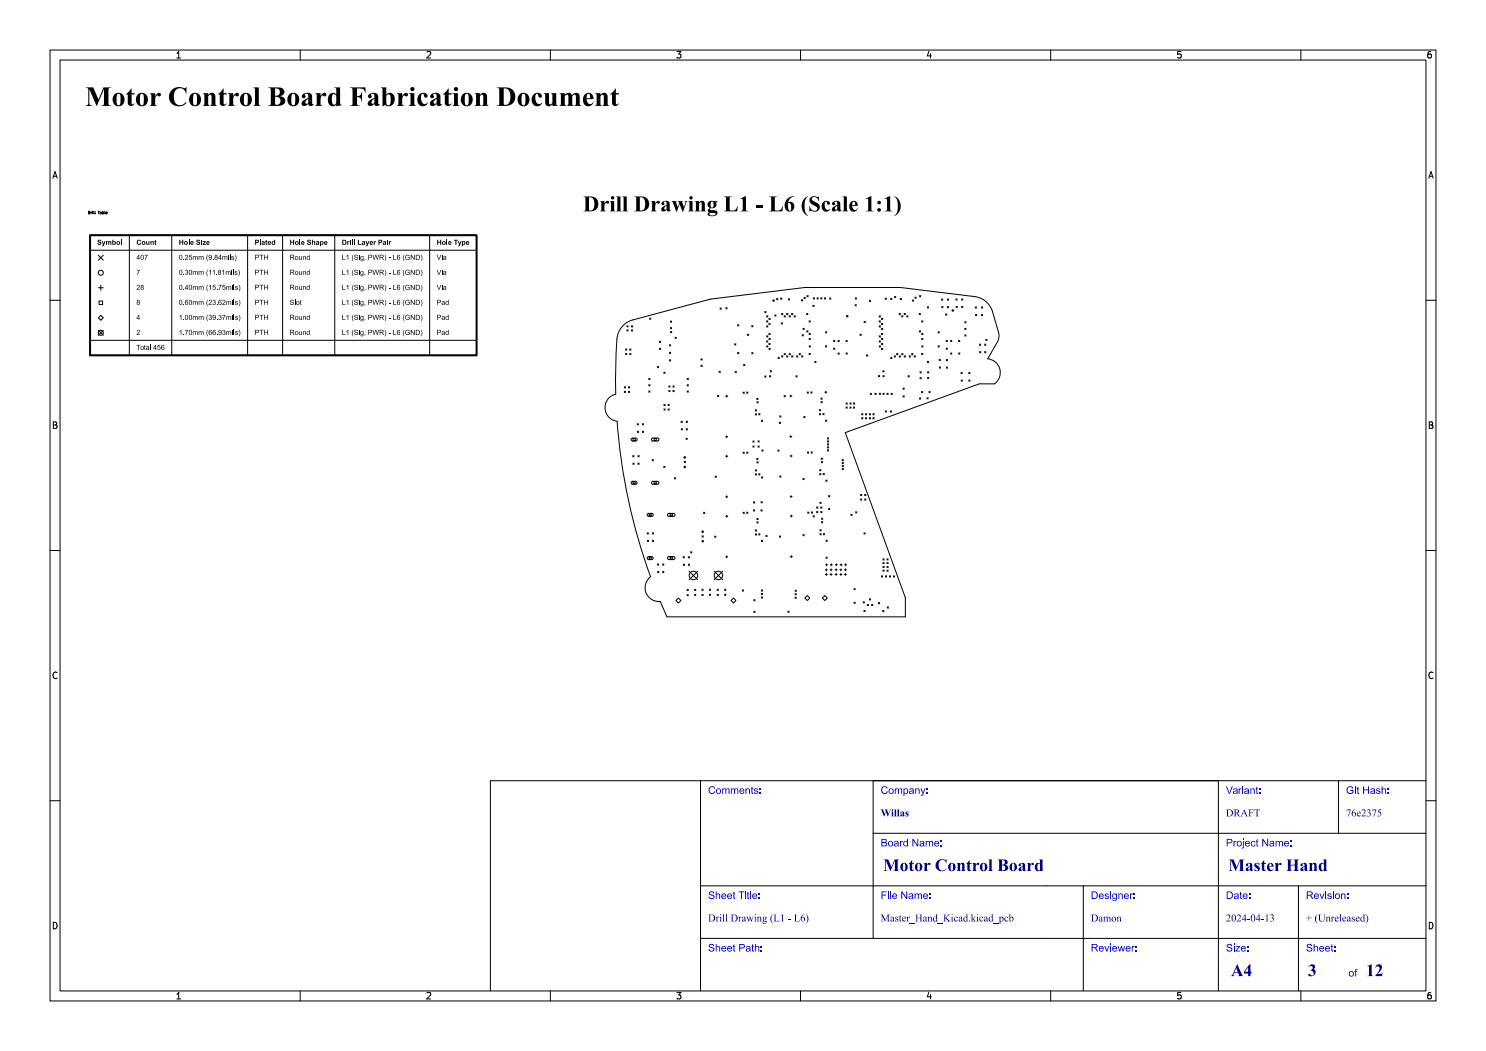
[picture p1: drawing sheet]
<svg xmlns="http://www.w3.org/2000/svg" width="297mm" height="210mm" viewBox="0 0 297 210" stroke-linecap="round" stroke-linejoin="round" font-family="sans-serif">
<defs><g id="words">
<text font-size="5.3" fill="#fff" x="17" y="21.5">Motor Control Board Fabrication Document</text>
<text font-size="4.3" fill="#fff" x="105.6" y="42.5">Drill Drawing L1 - L6 (Scale 1:1)</text>
<g font-size="3.3" fill="#fff">
<text x="176.5" y="174.3">Motor Control Board</text>
<text x="245.5" y="174.3">Master Hand</text>
<text x="246" y="195.3">A4</text>
<text x="261.4" y="195.3">3</text>
<text x="273" y="195.3">12</text>
</g>
<g font-size="2" fill="#fff">
<text x="141.5" y="158.8">Comments:</text>
<text x="176" y="158.8">Company:</text>
<text x="245" y="158.8">Variant:</text>
<text x="269" y="158.8">Git Hash:</text>
<text x="176" y="163.3">Willas</text>
<text x="245" y="163.3">DRAFT</text>
<text x="269" y="163.3">76e2375</text>
<text x="176" y="169.3">Board Name:</text>
<text x="245" y="169.3">Project Name:</text>
<text x="141.5" y="179.8">Sheet Title:</text>
<text x="176" y="179.8">File Name:</text>
<text x="218" y="179.8">Designer:</text>
<text x="245" y="179.8">Date:</text>
<text x="261" y="179.8">Revision:</text>
<text x="141.5" y="184.3">Drill Drawing (L1 - L6)</text>
<text x="176" y="184.3">Master_Hand_Kicad.kicad_pcb</text>
<text x="218" y="184.3">Damon</text>
<text x="245" y="184.3">2024-04-13</text>
<text x="261" y="184.3">+ (Unreleased)</text>
<text x="141.5" y="190.3">Sheet Path:</text>
<text x="218" y="190.3">Reviewer:</text>
<text x="245" y="190.3">Size:</text>
<text x="261" y="190.3">Sheet:</text>
<text x="269.5" y="195.3">of</text>
</g>
<g font-size="1.7" fill="#fff">
<text x="35" y="11.6">1</text>
<text x="85" y="11.6">2</text>
<text x="135" y="11.6">3</text>
<text x="185" y="11.6">4</text>
<text x="235" y="11.6">5</text>
<text x="285" y="11.6">6</text>
<text x="10.5" y="35.6">A</text>
<text x="285.5" y="35.6">A</text>
<text x="10.5" y="85.6">B</text>
<text x="285.5" y="85.6">B</text>
<text x="10.5" y="135.6">C</text>
<text x="285.5" y="135.6">C</text>
<text x="10.5" y="185.6">D</text>
<text x="285.5" y="185.6">D</text>
<text x="35" y="199.7">1</text>
<text x="85" y="199.7">2</text>
<text x="135" y="199.7">3</text>
<text x="185" y="199.7">4</text>
<text x="235" y="199.7">5</text>
<text x="285" y="199.7">6</text>
</g>
<text font-size=".7" fill="#fff" x="17.5" y="42.7">Drill Table</text>
</g></defs>
<path d="M18 47h77.3v24h-77.3z" fill="none" stroke="#000" stroke-width=".4"/>
<g fill="none" stroke="#000" stroke-width=".2">
<path d="M10 10h277v190h-277zM12 12h273v186h-273zM35.3 11.6h.8M35.3 10.7l.4-.4v1.3M60 10v2M85.3 10.4l.5-.1 .3 .4-.8 .9h.8M110 10v2M135.3 10.3h.8l-.4 .5 .3 .1v.6l-.2 .1-.5-.1M160 10v2M185.7 10.2l-.4 1h.9M186 10.7v.9M210 10v2"/>
<path d="M236 10.3h-.6l-.1 .6 .2-.1 .5 .1 .1 .1-.1 .5-.2 .1-.5-.1M260 10v2M286 10.3l-.4 .1-.2 .2-.1 .7 .3 .3 .4-.1 .1-.5-.1-.1-.4-.1-.3 .2M10.6 35.6l.4-1.3 .4 1.3M10.7 35.2h.6M285.6 35.6l.4-1.3 .4 1.3M285.7 35.2h.6M10 60h2M17.7 42.2a.25 .25 0 0 1 .3 .3 .25 .25 0 0 1-.3 .2zM18 47h77.3M18 50h77.3M18.2 42.4v.3"/>
<path d="M18.2 42.4v.1M18.2 42.4h.1M18.3 42.4h-.1M18.5 42.2v.1M18.5 42.3h.1M18.5 42.4v.3M18.7 42.2l.1 .5M19 42.2l.1 .5M19.6 42.2h.3M19.6 57.5h1M19.6 51l1 1M19.7 42.2v.5"/>
<path d="M20 42.4l.2 .1v.2h-.1l-.1-.1 .2-.1M20.1 57v1M20.5 42.2v.5h.2v-.3M20.5 42.4h.2M20.6 51l-1 1M20.7 42.4h.1M20.9 42.2l.1 .5M21.2 42.6l.2-.2-.2 .1v.2h.2M25.9 47v24M34.3 47v24M49.5 47v24M56.5 47v24"/>
<path d="M66.9 47v24M85.9 47v24M155.2 59.6l.3 .3M155.5 59.6l-.3 .3M156 59.5l.3 .3M156.3 59.5l-.3 .3M157.6 59.7l.2 .2M157.8 59.7l-.2 .2M160.2 59.9l.2 .2M160.4 59.9l-.2 .2M160.7 59.4l.3 .3M161 59.4l-.3 .3"/>
<path d="M161.3 59.1l.2 .2M161.5 59.1l-.2 .2M162.6 59.5l.2 .3M162.8 59.5l-.2 .3M163.3 59.5l.2 .3M163.5 59.5l-.2 .3M164 59.5l.3 .3M164.3 59.5l-.3 .3M164.8 59.5l.2 .3M165 59.5l-.2 .3M165.8 59.5l.3 .3M166.1 59.5l-.3 .3"/>
<path d="M170.9 59.5l.3 .3M171.2 59.5l-.3 .3M173.8 60l.2 .2M174 60l-.2 .2M176.9 59.6l.3 .2M177.2 59.6l-.3 .2M178 59.6l.3 .3M178.3 59.6l-.3 .3M178.8 59.2l.2 .3M179 59.2l-.2 .3M179.9 59.6l.3 .3M180.2 59.6l-.3 .3"/>
<path d="M182.3 59.9l.3 .3M182.6 59.9l-.3 .3M182.9 59.4l.2 .2M183.1 59.4l-.2 .2M183.8 59.1l.2 .2M184 59.1l-.2 .2M188.2 59.7l.2 .3M188.4 59.7l-.2 .3M189.3 59.7l.3 .3M189.6 59.7l-.3 .3M191 59.7l.3 .3M191.3 59.7l-.3 .3"/>
<path d="M192.2 59.7l.2 .3M192.4 59.7l-.2 .3M285 60h2M18 71h77.3M18 68h77.3M19.6 63.5l.5-.5 .5 .5-.5 .5zM19.6 66l1 1M19.8 60.1h.7v.8h-.7zM20.6 66l-1 1M124.7 64.9l1.1-.7 .7-.3 15.5-4.1 18.9-2.4h19l14.9 1.9a4.3 4.3 0 0 1 3.5 2.9l1.2 4.1 .1 1.2-.2 .8-2 3.4a2.75 2.75 0 0 1 2.4 2 2.75 2.75 0 0 1-1 3h-3.1l-26.8 9.7 12.1 33v3.9h-47.7l-1.3-3.1a2.75 2.75 0 0 1-2.9-1.8 2.75 2.75 0 0 1 .9-3.2 115 115 0 0 1-6.7-31 2.75 2.75 0 0 1-2.4-2.6 2.75 2.75 0 0 1 2.2-2.8l-.1-4.4 .2-5.5a4.8 4.8 0 0 1 1.5-4zM124.8 78.2l.2 .2M124.8 77.3l.2 .2"/>
<path d="M125 78.2l-.2 .2M125 77.3l-.2 .2M125 70.6l.3 .3M125 69.7l.3 .3M125.3 65.9l.2 .3M125.3 65.1l.2 .2M125.3 70.6l-.3 .3M125.3 69.7l-.3 .3M125.5 65.9l-.2 .3M125.5 65.1l-.2 .2M125.6 78.2l.2 .2M125.6 77.3l.2 .2"/>
<path d="M125.8 78.2l-.2 .2M125.8 77.3l-.2 .2M125.9 70.6l.2 .3M125.9 69.7l.2 .3M126.1 70.6l-.2 .3M126.1 69.7l-.2 .3M126.2 65.9l.2 .3M126.2 65.1l.2 .2M126.4 65.9l-.2 .3M126.4 65.1l-.2 .2M129.7 78.1l.2 .3M129.7 76.9l.2 .2"/>
<path d="M129.7 75.6l.2 .3M129.8 63.5l.3 .3M129.9 78.1l-.2 .3M129.9 76.9l-.2 .2M129.9 75.6l-.2 .3M130.1 63.5l-.3 .3M131.4 73.2l.2 .3M131.6 73.2l-.2 .3M131.8 68.2l.3 .2M131.8 69.6l.3 .2M132.1 69.6l-.3 .2M132.1 68.2l-.3 .2"/>
<path d="M132.7 74.4l.2 .2M132.9 74.4l-.2 .2M133.7 78l.2 .3M133.7 77.1l.2 .3M133.8 70.4l.2 .2M133.8 68.9l.2 .2M133.8 71.9l.2 .2M133.9 78l-.2 .3M133.9 77.1l-.2 .3M134 65.4l.2 .3M134 64.1l.2 .3M134 66.2l.3 .3"/>
<path d="M134 68.9l-.2 .2M134 71.9l-.2 .2M134 70.4l-.2 .2M134.2 65.4l-.2 .3M134.2 64.1l-.2 .3M134.3 66.2l-.3 .3M134.5 78l.2 .3M134.5 77.1l.2 .3M134.7 78l-.2 .3M134.7 77.1l-.2 .3M134.9 67.4l.3 .2M135.2 67.4l-.3 .2"/>
<path d="M137.3 78.1l.3 .3M137.3 76.9l.3 .2M137.3 75.6l.3 .3M137.6 78.1l-.3 .3M137.6 76.9l-.3 .2M137.6 75.6l-.3 .3M140.1 73l.2 .2M140.1 71.7l.2 .3M140.3 73l-.2 .2M140.3 71.7l-.2 .3M143.4 79l.3 .2M143.7 79l-.3 .2"/>
<path d="M143.7 74.2l.3 .2M143.9 61.5l.3 .3M144 74.2l-.3 .2M144.2 61.5l-.3 .3M145 79.2h.5M145.1 61.5l.2 .2M145.2 79v.4M145.3 61.5l-.2 .2M146.8 68.7l.3 .2M146.9 74.2l.3 .3M147.1 68.7l-.3 .2M147.2 74.2l-.3 .3"/>
<path d="M147.4 70.4l.3 .3M147.4 64.9l.3 .2M147.7 70.4l-.3 .3M147.7 64.9l-.3 .2M148.5 78.3l.3 .3M148.6 72.8l.3 .3M148.8 78.3l-.3 .3M148.9 72.8l-.3 .3M149.2 78.3l.3 .3M149.4 66.8l.2 .2M149.5 78.3l-.3 .3M149.6 66.8l-.2 .2"/>
<path d="M150.2 65.1l.3 .2M150.3 70.5l.2 .2M150.5 65.1l-.3 .2M150.5 70.5l-.2 .2M151.3 79.6l.2 .2M151.5 79.6l-.2 .2M152.8 75.1l.3 .3M152.9 62.2l.2 .3M153.1 75.1l-.3 .3M153.1 62.2l-.2 .3M153.2 64.1l.3 .3M153.2 68.1l.3 .3"/>
<path d="M153.2 67.1l.3 .3M153.2 69.1l.3 .3M153.2 65.1l.3 .3M153.2 63.1l.3 .3M153.5 68.1l-.3 .3M153.5 64.1l-.3 .3M153.5 67.1l-.3 .3M153.5 65.1l-.3 .3M153.5 69.1l-.3 .3M153.5 63.1l-.3 .3M153.7 64.6l.2 .3M153.7 68.6l.2 .3"/>
<path d="M153.7 66.6l.2 .3M153.7 67.6l.2 .3M153.7 69.6l.2 .3M153.7 63.6l.2 .3M153.8 75.1l.2 .2M153.9 68.6l-.2 .3M153.9 66.6l-.2 .3M153.9 64.6l-.2 .3M153.9 69.6l-.2 .3M153.9 67.6l-.2 .3M153.9 63.6l-.2 .3M153.9 74.1l.3 .2"/>
<path d="M154 75.1l-.2 .2M154.2 74.1l-.3 .2M154.8 62.9l.3 .3M155.1 62.9l-.3 .3M155.5 71.4l.3 .3M155.8 71.4l-.3 .3M156.1 64.5l.3 .2M156.2 71.1l.3 .2M156.2 62.6l.3 .3M156.4 64.5l-.3 .2M156.5 71.1l-.3 .2M156.5 62.6l-.3 .3"/>
<path d="M156.7 70.6l.3 .3M156.7 79l.3 .3M156.7 63.1l.3 .2M157 70.6l-.3 .3M157 79l-.3 .3M157 63.1l-.3 .2M157.2 71.1l.3 .3M157.2 62.6l.3 .3M157.5 71.1l-.3 .3M157.5 62.6l-.3 .3M157.7 63.1l.3 .2M157.7 70.6l.3 .3"/>
<path d="M157.9 79.1h.4M158 63.1l-.3 .2M158 70.6l-.3 .3M158.1 78.9v.4M158.2 71.1l.3 .2M158.2 62.6l.3 .3M158.5 71.1l-.3 .2M158.5 62.6l-.3 .3M158.7 63.1l.3 .2M159 63.1l-.3 .2M159.1 75.1l.2 .2M159.2 71.1l.3 .3"/>
<path d="M159.3 75.1l-.2 .2M159.5 71.1l-.3 .3M159.7 70.6l.3 .3M160 70.6l-.3 .3M160.2 71.1l.3 .2M160.3 66.9l.3 .2M160.5 71.1l-.3 .2M160.5 65.6l.2 .3M160.6 66.9l-.3 .2M160.7 65.6l-.2 .3M161.2 62.6l.3 .3M161.2 66.1l.3 .3"/>
<path d="M161.3 78.3l.3 .3M161.5 62.6l-.3 .3M161.5 66.1l-.3 .3M161.6 78.3l-.3 .3M161.7 70.6l.3 .3M161.7 64.1l.3 .3M161.7 67.6l.3 .3M161.7 66.6l.3 .3M161.7 69.1l.3 .3M162 70.6l-.3 .3M162 64.1l-.3 .3M162 67.6l-.3 .3"/>
<path d="M162 66.6l-.3 .3M162 69.1l-.3 .3M162.1 78.3l.2 .2M162.3 78.3l-.2 .2M162.5 61l.2 .2M162.7 61l-.2 .2M162.8 72.2l.3 .3M163.1 72.2l-.3 .3M164.1 79.5l.2 .3M164.3 79.5l-.2 .3M164.9 78.4h.4M165 69.1l.2 .2"/>
<path d="M165 66.3l.2 .2M165.1 78.2v.4M165.2 69.1l-.2 .2M165.2 66.3l-.2 .2M166.6 68l.2 .3M166.6 69.6l.3 .2M166.8 68l-.2 .3M166.9 69.6l-.3 .2M167.5 70.5l.2 .3M167.5 68l.2 .3M167.7 70.5l-.2 .3M167.7 68l-.2 .3"/>
<path d="M169.1 68l.2 .3M169.1 70.5l.3 .3M169.3 68l-.2 .3M169.4 70.5l-.3 .3M170.9 60.9l.3 .2M171.2 60.9l-.3 .2M171.9 66.8l.2 .2M172.1 66.8l-.2 .2M172.7 64.2l.2 .3M172.9 64.2l-.2 .3M173.2 70.9l.2 .3M173.4 70.9l-.2 .3"/>
<path d="M173.9 78.6l.3 .2M174.2 78.6l-.3 .2M174.9 78.6l.2 .2M175.1 78.6l-.2 .2M175.6 75l.2 .3M175.7 68.1l.3 .3M175.7 64.1l.3 .3M175.7 67.1l.3 .3M175.7 69.1l.3 .3M175.7 63.1l.3 .3M175.7 65.1l.3 .3M175.7 78.6l.3 .2"/>
<path d="M175.8 75l-.2 .3M176 68.1l-.3 .3M176 64.1l-.3 .3M176 69.1l-.3 .3M176 67.1l-.3 .3M176 65.1l-.3 .3M176 63.1l-.3 .3M176 78.6l-.3 .2M176.2 66.6l.2 .3M176.2 68.6l.2 .3M176.2 64.6l.2 .3M176.2 65.6l.2 .3"/>
<path d="M176.2 67.6l.2 .3M176.2 69.6l.2 .3M176.2 63.6l.2 .3M176.4 68.6l-.2 .3M176.4 66.6l-.2 .3M176.4 64.6l-.2 .3M176.4 69.6l-.2 .3M176.4 67.6l-.2 .3M176.4 65.6l-.2 .3M176.4 63.6l-.2 .3M176.4 74.1l.3 .2M176.5 75l.2 .3"/>
<path d="M176.5 78.6l.2 .2M176.7 74.1l-.3 .2M176.7 78.6l-.2 .2M176.7 75l-.2 .3M177.3 78.6l.2 .2M177.5 78.6l-.2 .2M178 71.4l.3 .3M178.1 78.6l.2 .2M178.3 71.4l-.3 .3M178.3 78.6l-.2 .2M178.7 71.1l.3 .2M179 71.1l-.3 .2"/>
<path d="M179.2 70.6l.3 .3M179.5 70.6l-.3 .3M179.7 71.1l.3 .3M179.7 62.6l.3 .3M180 71.1l-.3 .3M180 62.6l-.3 .3M180.2 63.1l.3 .2M180.2 70.6l.3 .3M180.5 63.1l-.3 .2M180.5 70.6l-.3 .3M180.5 79.1l.2 .2M180.5 77.5l.2 .3"/>
<path d="M180.7 71.1l.3 .2M180.7 62.6l.3 .3M180.7 79.1l-.2 .2M180.7 77.5l-.2 .3M181 71.1l-.3 .2M181 62.6l-.3 .3M181.2 63.1l.3 .2M181.5 63.1l-.3 .2M181.5 75.1l.2 .2M181.7 71.1l.3 .3M181.7 75.1l-.2 .2M182 71.1l-.3 .3"/>
<path d="M182.2 70.6l.3 .3M182.5 70.6l-.3 .3M182.7 71.1l.3 .2M183 71.1l-.3 .2M183.7 62.6l.3 .3M183.7 66.1l.3 .3M183.8 79.5l.2 .3M183.9 75.4l.2 .3M183.9 74.3l.2 .2M184 62.6l-.3 .3M184 66.1l-.3 .3M184 79.5l-.2 .3"/>
<path d="M184.1 75.4l-.2 .3M184.1 74.3l-.2 .2M184.2 78.2l.2 .3M184.2 70.6l.3 .3M184.2 64.1l.3 .3M184.2 67.6l.3 .3M184.2 66.6l.3 .3M184.2 69.1l.3 .3M184.4 78.2l-.2 .3M184.5 70.6l-.3 .3M184.5 64.1l-.3 .3M184.5 67.6l-.3 .3"/>
<path d="M184.5 66.6l-.3 .3M184.5 69.1l-.3 .3M185.3 79.5l.2 .2M185.3 72.2l.3 .2M185.3 61.3l.3 .2M185.4 75.4l.2 .3M185.4 74.3l.2 .2M185.5 79.5l-.2 .2M185.6 72.2l-.3 .2M185.6 61.3l-.3 .2M185.6 75.4l-.2 .3M185.6 74.3l-.2 .2"/>
<path d="M185.7 78.2l.2 .3M185.9 78.2l-.2 .3M187.5 69.1l.2 .2M187.5 66.3l.2 .2M187.7 71.8l.2 .3M187.7 73.3l.3 .3M187.7 69.1l-.2 .2M187.7 66.3l-.2 .2M187.9 71.8l-.2 .3M188 73.3l-.3 .3M188.2 61.2l.3 .3M188.5 61.2l-.3 .3"/>
<path d="M189 62.7l.2 .3M189.1 68l.2 .3M189.1 69.6l.2 .2M189.1 73.3l.3 .3M189.1 71.8l.3 .3M189.2 62.7l-.2 .3M189.3 61.2l.3 .3M189.3 68l-.2 .3M189.3 69.6l-.2 .2M189.4 73.3l-.3 .3M189.4 71.8l-.3 .3M189.6 61.2l-.3 .3"/>
<path d="M190 70.5l.2 .3M190 68l.2 .3M190.2 70.5l-.2 .3M190.2 68l-.2 .3M191.1 61.2l.2 .3M191.3 61.2l-.2 .3M191.6 68l.2 .3M191.6 70.5l.3 .3M191.8 68l-.2 .3M191.9 70.5l-.3 .3M192.1 74.4l.2 .3M192.1 75.9l.3 .3"/>
<path d="M192.2 61.2l.2 .3M192.3 74.4l-.2 .3M192.4 75.9l-.3 .3M192.4 61.2l-.2 .3M192.8 66.9l.3 .3M192.8 65.6l.3 .3M192.8 64.3l.3 .2M193.1 66.9l-.3 .3M193.1 65.6l-.3 .3M193.1 64.3l-.3 .2M193.6 75.9l.3 .3M193.6 74.4l.3 .3"/>
<path d="M193.9 75.9l-.3 .3M193.9 74.4l-.3 .3M194.9 61.3l.3 .3M195 62.8l.2 .3M195.2 61.3l-.3 .3M195.2 62.8l-.2 .3M195.8 68.8l.2 .2M195.8 70.3l.2 .2M196 68.8l-.2 .2M196 70.3l-.2 .2M196.2 62.8l.2 .3M196.2 61.3l.2 .3"/>
<path d="M196.4 62.8l-.2 .3M196.4 61.3l-.2 .3M196.8 70.3l.2 .2M196.8 68.8l.2 .2M197 67.8l.3 .2M197 70.3l-.2 .2M197 68.8l-.2 .2M197.3 67.8l-.3 .2M10.7 84.3h.4l.2 .2-.2 .4 .2 .1 .1 .3-.2 .3h-.5zM10.7 84.9h.4M126.2 96.3l.2-.1h.6a.3 .3 0 0 1 .3 .3 .3 .3 0 0 1-.3 .3h-.6a.3 .3 0 0 1-.2-.5zM126.2 87.7l.2-.2h.6a.3 .3 0 0 1 .3 .3 .3 .3 0 0 1-.3 .3h-.6a.3 .3 0 0 1-.2-.4z"/>
<path d="M126.5 91l.2 .3M126.5 92.5l.2 .3M126.5 96.3h.5v.4h-.5zM126.5 87.6h.5v.4h-.5zM126.7 91l-.2 .3M126.7 92.5l-.2 .3M127.3 84.7l.3 .2M127.4 86.2l.2 .2M127.5 92.5l.2 .3M127.5 91l.2 .3M127.6 84.7l-.3 .2M127.6 86.2l-.2 .2"/>
<path d="M127.7 92.5l-.2 .3M127.7 91l-.2 .3M128.4 86.2l.2 .2M128.4 84.7l.2 .2M128.6 86.2l-.2 .2M128.6 84.7l-.2 .2M130.2 96.3l.3-.1h.9a.3 .3 0 0 1 .3 .3 .3 .3 0 0 1-.3 .3h-.9a.3 .3 0 0 1-.3-.5zM130.2 87.7l.3-.2h.9a.3 .3 0 0 1 .3 .3 .3 .3 0 0 1-.3 .3h-.9a.3 .3 0 0 1-.3-.4zM130.3 91.8l.3 .3M130.6 91.8l-.3 .3M130.7 96.3h.5v.4h-.5zM130.7 87.6h.5v.4h-.5z"/>
<path d="M132.7 93.2l.2 .2M132.7 81.7l.2 .3M132.7 80.8l.2 .2M132.9 93.2l-.2 .2M132.9 81.7l-.2 .3M132.9 80.8l-.2 .2M133.5 81.7l.3 .3M133.5 80.8l.3 .2M133.8 81.7l-.3 .3M133.8 80.8l-.3 .2M134.8 95.4l.2 .3M135 95.4l-.2 .3"/>
<path d="M136.1 84.2l.3 .2M136.2 85.7l.2 .2M136.4 84.2l-.3 .2M136.4 85.7l-.2 .2M136.8 92.2l.2 .2M137 92.2l-.2 .2M137.1 87.6l.3 .2M137.2 85.7l.2 .2M137.2 84.2l.2 .2M137.4 87.6l-.3 .2M137.4 85.7l-.2 .2M137.4 84.2l-.2 .2"/>
<path d="M142.9 95.1l.3 .3M143.2 95.1l-.3 .3M145 99.3h.4M145 87.3h.4M145 91.2h.5M145.2 87.1v.4M145.2 99.1v.4M145.2 91v.4M148.5 90.3l.3 .3M148.8 90.3l-.3 .3M149.2 90.3l.3 .3M149.5 90.3l-.3 .3"/>
<path d="M150.5 88.1l.2 .3M150.5 89.1l.2 .3M150.7 89.1l-.2 .3M150.7 88.1l-.2 .3M151 81.9l.2 .2M151 93.9l.2 .2M151 82.7l.2 .2M151 94.7l.2 .2M151.2 93.9l-.2 .2M151.2 81.9l-.2 .2M151.2 82.7l-.2 .2M151.2 94.7l-.2 .2"/>
<path d="M151.2 91.6l.3 .2M151.3 80.3l.2 .2M151.3 92.3l.2 .2M151.5 88.1l.2 .2M151.5 89.1l.2 .3M151.5 91.6l-.3 .2M151.5 80.3l-.2 .2M151.5 92.3l-.2 .2M151.6 82.7l.3 .2M151.6 94.7l.3 .2M151.7 88.1l-.2 .2M151.7 89.1l-.2 .3"/>
<path d="M151.9 82.7l-.3 .2M151.9 94.7l-.3 .2M152.2 84l.2 .2M152.2 95.3l.2 .2M152.3 89.9l.2 .3M152.4 84l-.2 .2M152.4 95.3l-.2 .2M152.5 89.9l-.2 .3M155.5 89.9l.2 .3M155.7 89.9l-.2 .3M155.8 84.4l.2 .2M155.8 95.1l.3 .2"/>
<path d="M155.8 83.1l.3 .2M156 84.4l-.2 .2M156.1 95.1l-.3 .2M156.1 83.1l-.3 .2M157.9 87.2h.4M157.9 99.2h.4M157.9 91.1h.4M158.1 87v.4M158.1 99v.4M158.1 90.9v.4M160.5 95.6l.2 .2M160.7 83.2l.2 .3"/>
<path d="M160.7 95.6l-.2 .2M160.9 83.2l-.2 .3M161.4 90.3l.2 .3M161.6 90.3l-.2 .3M162.1 90.3l.3 .2M162.4 90.3l-.3 .2M163.8 81.8l.2 .3M163.8 82.6l.2 .3M163.8 93.8l.3 .3M163.8 94.6l.3 .3M164 81.8l-.2 .3M164 82.6l-.2 .3"/>
<path d="M164.1 93.8l-.3 .3M164.1 94.6l-.3 .3M164.1 80.2l.2 .3M164.1 91.5l.3 .3M164.1 92.2l.3 .3M164.3 80.2l-.2 .3M164.4 91.5l-.3 .3M164.4 92.2l-.3 .3M164.5 82.6l.2 .3M164.5 94.6l.3 .3M164.7 82.6l-.2 .3M164.8 94.6l-.3 .3"/>
<path d="M165 83.9l.2 .3M165 95.9l.3 .3M165.2 83.9l-.2 .3M165.3 95.9l-.3 .3M165.4 89.9l.2 .2M165.4 89.3l.2 .2M165.4 88.7l.2 .2M165.4 88.1l.2 .2M165.4 87.5l.2 .2M165.6 99l.2 .3M165.6 87.5l-.2 .2M165.6 89.9l-.2 .2"/>
<path d="M165.6 89.3l-.2 .2M165.6 88.7l-.2 .2M165.6 88.1l-.2 .2M165.8 99l-.2 .3M168.3 93.6l.3 .3M168.3 93l.3 .3M168.3 92.4l.3 .3M168.3 91.8l.3 .3M168.6 93.6l-.3 .3M168.6 93l-.3 .3M168.6 92.4l-.3 .3M168.6 91.8l-.3 .3"/>
<path d="M169.1 81.3l.2 .3M169.1 80.5l.2 .3M169.3 81.3l-.2 .3M169.3 80.5l-.2 .3M169.9 81.3l.2 .3M169.9 80.5l.2 .3M170.1 81.3l-.2 .3M170.1 80.5l-.2 .3M170.6 81.3l.2 .3M170.6 80.5l.2 .3M170.8 81.3l-.2 .3M170.8 80.5l-.2 .3"/>
<path d="M172 99.7l.2 .2M172 98.8l.2 .2M172.2 82.7l.3 .2M172.2 83.5l.3 .2M172.2 99.7l-.2 .2M172.2 98.8l-.2 .2M172.5 83.5l-.3 .2M172.5 82.7l-.3 .2M172.8 99.7l.3 .2M172.8 98.8l.3 .2M173 82.7l.2 .2M173 83.5l.2 .2"/>
<path d="M173.1 99.7l-.3 .2M173.1 98.8l-.3 .2M173.2 83.5l-.2 .2M173.2 82.7l-.2 .2M173.7 83.5l.3 .2M173.7 82.7l.3 .2M174 83.5l-.3 .2M174 82.7l-.3 .2M174.5 83.5l.2 .2M174.5 82.7l.2 .2M174.7 83.5l-.2 .2M174.7 82.7l-.2 .2"/>
<path d="M176.9 82.1l.3 .2M177.2 82.1l-.3 .2M177.9 82.1l.3 .2M178.2 82.1l-.3 .2M285.7 84.3h.4l.2 .2-.2 .4 .2 .1 .1 .3-.2 .3h-.5zM285.7 84.9h.4M10 110h2M129.3 106.5l.3 .2M129.4 108l.2 .2M129.4 111.4l.3-.2h.6a.3 .3 0 0 1 .3 .3 .3 .3 0 0 1-.3 .3h-.6a.3 .3 0 0 1-.3-.4zM129.4 102.7l.3-.1h.6a.3 .3 0 0 1 .3 .3 .3 .3 0 0 1-.3 .3h-.6a.3 .3 0 0 1-.3-.5zM129.6 106.5l-.3 .2"/>
<path d="M129.6 108l-.2 .2M129.7 111.3h.5v.4h-.5zM129.7 102.7h.5v.4h-.5zM130.4 108l.2 .2M130.4 106.5l.2 .2M130.6 108l-.2 .2M130.6 106.5l-.2 .2M131.4 112.7l.2 .2M131.4 114.2l.3 .2M131.6 112.7l-.2 .2M131.7 114.2l-.3 .2M132.4 114.2l.3 .2"/>
<path d="M132.4 112.7l.3 .2M132.7 114.2l-.3 .2M132.7 112.7l-.3 .2M133.5 111.4l.2-.2h.9a.3 .3 0 0 1 .3 .3 .3 .3 0 0 1-.3 .3h-.9a.3 .3 0 0 1-.2-.4zM133.6 102.6h1a.3 .3 0 0 1 .3 .3 .3 .3 0 0 1-.3 .3h-.9a.3 .3 0 0 1-.3-.2 .3 .3 0 0 1 .2-.4zM134 111.3h.4v.4h-.4zM134 102.7h.4v.4h-.4zM135.6 119.5l.5 .5-.5 .5-.5-.5zM136.5 111.2l.3 .3M136.6 112.7l.2 .3M136.8 111.2l-.3 .3M136.8 112.7l-.2 .3"/>
<path d="M137.3 118.8l.3 .2M137.3 117.8l.3 .2M137.6 117.8l-.3 .2M137.6 118.8l-.3 .2M137.6 112.7l.2 .3M137.6 111.2l.2 .3M137.7 114.1l1.7 1.7M137.8 112.7l-.2 .3M137.8 111.2l-.2 .3M138 110.2l.3 .3M138.3 110.2l-.3 .3M138.8 118.8l.3 .2"/>
<path d="M138.8 117.8l.3 .2M139.1 118.8l-.3 .2M139.1 117.8l-.3 .2M139.4 114.1l-1.7 1.7M140.3 118.8l.2 .2M140.3 117.7l.2 .3M140.3 107.1l.3 .2M140.5 118.8l-.2 .2M140.5 117.7l-.2 .3M140.6 107.1l-.3 .2M140.6 102.4l.3 .2M140.9 102.4l-.3 .2"/>
<path d="M141.8 118.7l.2 .3M141.8 117.7l.2 .3M142 117.7l-.2 .3M142 118.7l-.2 .3M142.7 114.1l1.7 1.7M142.8 107.1l.3 .3M143.1 107.1l-.3 .3M143.3 118.8l.3 .2M143.3 117.7l.3 .3M143.6 118.8l-.3 .2M143.6 117.7l-.3 .3M144.4 114.1l-1.7 1.7"/>
<path d="M144.8 118.7l.3 .3M144.8 117.7l.3 .3M145 111.3h.4M145 103.2h.5M145.1 118.7l-.3 .3M145.1 117.7l-.3 .3M145.2 111.1v.4M145.2 103v.4M146.1 120l.5-.5 .5 .5-.5 .5zM148.4 117.9l.2 .2M148.5 102.3l.3 .3M148.6 117.9l-.2 .2"/>
<path d="M148.8 102.3l-.3 .3M149.2 102.3l.3 .3M149.5 102.3l-.3 .3M150.6 101.9l.2 .2M150.6 100.3l.2 .2M150.7 119.8l.2 .3M150.8 101.9l-.2 .2M150.8 100.3l-.2 .2M150.9 119.8l-.2 .3M151 105.9l.2 .2M151 106.7l.2 .2M151.2 105.9l-.2 .2"/>
<path d="M151.2 106.7l-.2 .2M151.3 104.3l.2 .2M151.3 103.6l.2 .2M151.5 103.6l-.2 .2M151.5 104.3l-.2 .2M151.6 106.7l.3 .2M151.9 106.7l-.3 .2M152.1 101.9l.2 .2M152.1 100.2l.2 .3M152.2 119.3l.2 .2M152.2 118.6l.2 .2M152.2 117.9l.2 .2"/>
<path d="M152.2 108l.2 .2M152.3 101.9l-.2 .2M152.3 100.2l-.2 .3M152.4 119.3l-.2 .2M152.4 118.6l-.2 .2M152.4 117.9l-.2 .2M152.4 108l-.2 .2M153.1 107l.2 .2M153.3 107l-.2 .2M155.8 107.1l.2 .2M156 107.1l-.2 .2M158 111.2h.4"/>
<path d="M158 103.1h.4M158.2 111v.4M158.2 102.9v.4M158.9 119.3l.2 .3M158.9 118.6l.3 .3M158.9 117.9l.3 .3M159.1 119.3l-.2 .3M159.2 118.6l-.3 .3M159.2 117.9l-.3 .3M160.5 106.8l.2 .3M160.7 106.8l-.2 .3M160.9 119.5l.5-.5 .5 .5-.5 .5z"/>
<path d="M161.4 102.3l.3 .3M161.7 102.3l-.3 .3M162.2 102.3l.2 .2M162.4 102.3l-.2 .2M162.5 103l.3 .3M162.8 103l-.3 .3M163.2 102.2l.3 .3M163.2 101.3l.3 .2M163.5 102.2l-.3 .3M163.5 101.3l-.3 .2M163.9 100.4l.2 .2M163.9 105.8l.2 .3"/>
<path d="M163.9 106.6l.2 .3M164 102.2l.3 .3M164 101.3l.3 .2M164.1 100.4l-.2 .2M164.1 105.8l-.2 .3M164.1 106.6l-.2 .3M164.2 104.2l.2 .3M164.2 103.5l.2 .3M164.3 102.2l-.3 .3M164.3 101.3l-.3 .2M164.4 119.5l.5-.5 .5 .5-.5 .5zM164.4 104.2l-.2 .3"/>
<path d="M164.4 103.5l-.2 .3M164.6 106.6l.2 .3M164.8 106.6l-.2 .3M165 114.8h.4M165 113.9h.4M165 112.9h.4M165.1 111.3l.2 .3M165.1 107.9l.2 .3M165.2 113.7v.4M165.2 114.6v.4M165.2 112.7v.4M165.3 111.3l-.2 .3"/>
<path d="M165.3 107.9l-.2 .3M165.6 101.6l.2 .2M165.8 101.6l-.2 .2M165.9 114.8h.4M165.9 113.9h.4M166 112.9h.3M166.1 113.7v.4M166.1 114.6v.4M166.2 112.7v.4M166.9 114.8h.4M166.9 113.9h.4M167 112.9h.4"/>
<path d="M167.1 113.7v.4M167.1 114.6v.4M167.2 112.7v.4M167.9 114.8h.4M167.9 113.9h.4M167.9 112.9h.4M168.1 113.7v.4M168.1 114.6v.4M168.1 112.7v.4M168.8 114.8h.4M168.8 113.9h.4M168.8 112.9h.4"/>
<path d="M169 113.7v.4M169 114.6v.4M169 112.7v.4M170.1 102.8l.2 .2M170.3 102.8l-.2 .2M170.7 117.6l.2 .3M170.9 117.6l-.2 .3M171 102.3l.3 .2M171.3 102.3l-.3 .2M172.7 106.5l.2 .2M172.9 106.5l-.2 .2M173.7 119.6l.3 .3"/>
<path d="M174 119.6l-.3 .3M176.2 115.1l.2 .2M176.4 115.1l-.2 .2M176.5 112.4l.2 .2M176.5 111.7l.2 .2M176.5 113.9l.2 .3M176.5 113.2l.2 .2M176.7 112.4l-.2 .2M176.7 111.7l-.2 .2M176.7 113.9l-.2 .3M176.7 113.2l-.2 .2M177 115.1l.2 .2"/>
<path d="M177.2 115.1l-.2 .2M177.3 113.2l.2 .2M177.3 112.4l.2 .2M177.3 113.9l.2 .3M177.3 111.7l.2 .2M177.5 113.2l-.2 .2M177.5 112.4l-.2 .2M177.5 113.9l-.2 .3M177.5 111.7l-.2 .2M177.8 115.1l.2 .2M178 115.1l-.2 .2M178.6 115.1l.2 .2"/>
<path d="M178.8 115.1l-.2 .2M285 110h2M11.4 134.4a.62 .62 0 0 0-.9 .5 .62 .62 0 0 0 .7 .7l.2-.1M150.7 122.1l.2 .3M150.9 122.1l-.2 .3M157.5 122.1l.2 .3M157.7 122.1l-.2 .3M170.7 120.3l.2 .3M170.9 120.3l-.2 .3M172.5 120.2l.3 .3M172.7 122l.2 .2M172.8 120.2l-.3 .3"/>
<path d="M172.9 122l-.2 .2M173.3 120.8l.3 .2M173.6 120.8l-.3 .2M174.2 120.8l.2 .2M174.4 120.8l-.2 .2M175.6 120.4l.2 .2M175.8 120.4l-.2 .2M176.4 122l.3 .2M176.7 122l-.3 .2M177.3 121.3l.3 .2M177.6 121.3l-.3 .2M286.4 134.4a.62 .62 0 0 0-.9 .5 .62 .62 0 0 0 .7 .7l.2-.1"/>
<path d="M10 160h2M285 160h2M10.7 184.3a.66 .66 0 0 1 .7 .6 .66 .66 0 0 1-.7 .7zM35.3 198.7l.4-.4v1.3M35.3 199.6h.8M60 198v2M85.3 198.4l.5-.1 .3 .4-.8 .9h.8M110 198v2M135.3 198.3h.8l-.4 .5 .3 .1v.6l-.2 .1-.5-.1M160 198v2M185.7 198.2l-.4 1h.9M186 198.7v.9"/>
<path d="M210 198v2M236 198.3h-.6l-.1 .6 .2-.1 .5 .1 .1 .1-.1 .5-.2 .1-.5-.1M260 198v2M285.7 184.3a.66 .66 0 0 1 .7 .6 .66 .66 0 0 1-.7 .7zM286 198.3l-.4 .1-.2 .2-.1 .8 .3 .2 .4-.1 .1-.5-.1-.1-.4-.1-.3 .2"/>
<circle cx="20.1" cy="54.5" r=".5"/>
<circle cx="20.1" cy="66.5" r=".5"/>
<circle cx="154.6" cy="60.1" r=".15"/>
<circle cx="169.3" cy="63.2" r=".15"/>
<circle cx="190.4" cy="62" r=".15"/>
<circle cx="136.9" cy="91.4" r=".15"/>
<circle cx="136.9" cy="93.3" r=".15"/>
<circle cx="138.6" cy="115" r=".85"/>
<circle cx="140.4" cy="106.2" r=".15"/>
<circle cx="140.4" cy="108.1" r=".15"/>
<circle cx="143.6" cy="115" r=".85"/>
</g>
<g fill="#000">
<path d="M19.6 48l.3-.1 .3 .2v.1h-.2l-.3-.1 .1 .2a.38 .38 0 0 1 .4 .3 .38 .38 0 0 1-.2 .4 .38 .38 0 0 1-.5-.3v-.1h.1a.19 .19 0 0 0 .2 .2 .19 .19 0 0 0 .2-.3l-.5-.2z" fill-rule="evenodd"/>
<path d="M20.3 48.2h.2l.2 .5 .2-.5h.2l-.5 1h-.2v-.1l.2-.2z" fill-rule="evenodd"/>
<path d="M21.2 48.2h1l.1 .7h-.2l-.1-.6-.2 .1v.5h-.2l-.1-.6-.1 .1v.5h-.2z" fill-rule="evenodd"/>
<path d="M22.4 47.9h.2v.4a.33 .33 0 0 1 .5 0 .33 .33 0 0 1 0 .5 .33 .33 0 0 1-.5 0l-.2 .1v-.4h.2l.1 .2a.18 .18 0 0 0 .3 0 .18 .18 0 0 0-.1-.3 .18 .18 0 0 0-.3 .1h-.2z" fill-rule="evenodd"/>
<path d="M23.4 48.3a.38 .38 0 0 1 .6 .1 .38 .38 0 0 1-.3 .5 .38 .38 0 0 1-.4-.3h.2a.19 .19 0 0 0 .2 .1 .19 .19 0 0 0 .1-.3 .19 .19 0 0 0-.3 .1l-.2 .1z" fill-rule="evenodd"/>
<path d="M24.2 47.9h.2v1h-.2z" fill-rule="evenodd"/>
<path d="M27.3 53.9h.7l-.4 1h-.1v-.3l.3-.6h-.5z" fill-rule="evenodd"/>
<path d="M27.4 60a.27 .27 0 0 1 .4 0 .27 .27 0 0 1 0 .4 .32 .32 0 0 1 0 .5 .32 .32 0 0 1-.5-.3h.1a.21 .21 0 0 0 .3 .2 .21 .21 0 0 0 .1-.3 .21 .21 0 0 0-.4 .1h-.1l.2-.2-.1-.2h.1a.16 .16 0 0 0 .2 .1 .16 .16 0 0 0 0-.3 .16 .16 0 0 0-.2 .1l-.1 .1z" fill-rule="evenodd"/>
<path d="M27.7 50.9l.1 .7h.2l-.2 .3h-.1v-.2h-.4v-.1h.4v-.5l-.4 .5z" fill-rule="evenodd"/>
<path d="M27.4 57a.35 .35 0 0 1 .6 .1 .35 .35 0 0 1-.3 .5l-.2 .2h.5v.1h-.7l.4-.4a.21 .21 0 0 0 .2-.3 .21 .21 0 0 0-.2-.2 .21 .21 0 0 0-.3 .2h-.1z" fill-rule="evenodd"/>
<path d="M27.4 48l.6-.1 .2 .3h-.2a.27 .27 0 0 0-.4 0 .27 .27 0 0 0 0 .4 .27 .27 0 0 0 .4 0h.2a.49 .49 0 0 1-.8 .2 .49 .49 0 0 1 0-.8z" fill-rule="evenodd"/>
<path d="M28.2 51l.1-.1a.49 .49 0 0 1 .5 .5 .49 .49 0 0 1-.5 .5l-.2-.3v-.2h.1a.25 .25 0 0 0 0 .4 .25 .25 0 0 0 .4 0 .25 .25 0 0 0 0-.4 .25 .25 0 0 0 0-.3 .25 .25 0 0 0-.4 0 .25 .25 0 0 0 0 .3h-.1z" fill-rule="evenodd"/>
<path d="M28.2 57a.27 .27 0 0 1 .4 0 .27 .27 0 0 1 0 .4 .32 .32 0 0 1 0 .5 .32 .32 0 0 1-.5-.3h.1a.21 .21 0 0 0 .3 .2 .21 .21 0 0 0 .1-.3 .21 .21 0 0 0-.4 .1h-.1l.2-.2-.2-.2h.2a.16 .16 0 0 0 .2 .1 .16 .16 0 0 0 0-.3 .16 .16 0 0 0-.2 .1l-.2 .1z" fill-rule="evenodd"/>
<path d="M28.4 48.3a.38 .38 0 0 1 .6 .1 .38 .38 0 0 1-.2 .5 .38 .38 0 0 1-.5-.3h.2a.19 .19 0 0 0 .3 .1 .19 .19 0 0 0 0-.3 .19 .19 0 0 0-.3 .1l-.2 .1z" fill-rule="evenodd"/>
<path d="M28.9 50.9h.6l-.4 1h-.1l.1-.3 .3-.6h-.5z" fill-rule="evenodd"/>
<path d="M29.2 48.2h.2l.1 .6 .2-.1v-.5h.2v.7l-.6-.1z" fill-rule="evenodd"/>
<path d="M30.1 48.2l.6 .1v.6h-.2l-.1-.6-.1 .1v.5h-.2z" fill-rule="evenodd"/>
<path d="M30.9 48l.2-.1v.3h.2l-.2 .4 .2 .3-.3-.1z" fill-rule="evenodd"/>
<path d="M35.8 47.9h.2v.4h.4v-.4h.2v1h-.2v-.4h-.4v.4h-.2z" fill-rule="evenodd"/>
<path d="M35.9 60l.1-.1a.49 .49 0 0 1 .5 .5 .49 .49 0 0 1-.5 .5l-.2-.3v-.2h.1a.25 .25 0 0 0 0 .4 .25 .25 0 0 0 .4 0 .25 .25 0 0 0 0-.4 .25 .25 0 0 0 0-.3 .25 .25 0 0 0-.4 0 .25 .25 0 0 0 0 .3h-.1z" fill-rule="evenodd"/>
<path d="M35.9 57l.1-.1a.49 .49 0 0 1 .5 .5 .49 .49 0 0 1-.5 .5l-.2-.3v-.2h.1a.25 .25 0 0 0 0 .4 .25 .25 0 0 0 .4 0 .25 .25 0 0 0 0-.4 .25 .25 0 0 0 0-.3 .25 .25 0 0 0-.4 0 .25 .25 0 0 0 0 .3h-.1z" fill-rule="evenodd"/>
<path d="M35.9 54l.1-.1a.49 .49 0 0 1 .5 .5 .49 .49 0 0 1-.5 .5l-.2-.3v-.2h.1a.25 .25 0 0 0 0 .4 .25 .25 0 0 0 .4 0 .25 .25 0 0 0 0-.4 .25 .25 0 0 0 0-.3 .25 .25 0 0 0-.4 0 .25 .25 0 0 0 0 .3h-.1z" fill-rule="evenodd"/>
<path d="M35.9 51l.1-.1a.49 .49 0 0 1 .5 .5 .49 .49 0 0 1-.5 .5l-.2-.3v-.2h.1a.25 .25 0 0 0 0 .4 .25 .25 0 0 0 .4 0 .25 .25 0 0 0 0-.4 .25 .25 0 0 0 0-.3 .25 .25 0 0 0-.4 0 .25 .25 0 0 0 0 .3h-.1z" fill-rule="evenodd"/>
<path d="M36.6 57.8l.2 .1z" fill-rule="evenodd"/>
<path d="M36.6 54.8l.2 .1z" fill-rule="evenodd"/>
<path d="M36.6 51.8l.2 .1z" fill-rule="evenodd"/>
<path d="M37.1 54a.27 .27 0 0 1 .4 0 .27 .27 0 0 1-.1 .4 .31 .31 0 0 1 0 .5 .31 .31 0 0 1-.4-.3h.1a.2 .2 0 0 0 .2 .2 .2 .2 0 0 0 .2-.2 .2 .2 0 0 0-.3-.2v-.1a.17 .17 0 0 0 .2-.1 .17 .17 0 0 0-.1-.2 .17 .17 0 0 0-.2 .2h-.1z" fill-rule="evenodd"/>
<path d="M36.9 48.3a.38 .38 0 0 1 .6 .1 .38 .38 0 0 1-.2 .5 .38 .38 0 0 1-.5-.3h.2a.19 .19 0 0 0 .3 .1 .19 .19 0 0 0 0-.3 .19 .19 0 0 0-.3 .1l-.2 .1z" fill-rule="evenodd"/>
<path d="M37.1 60l.3-.1 .2 .3-.3-.2a.19 .19 0 0 0-.2 .1 .19 .19 0 0 0 0 .2 .19 .19 0 0 0 .3 0 .33 .33 0 0 1 .2 .3 .33 .33 0 0 1-.3 .3 .33 .33 0 0 1-.3-.3h.1a.2 .2 0 0 0 .3 .2 .2 .2 0 0 0 0-.4 .2 .2 0 0 0-.3 .1l-.1 .1z" fill-rule="evenodd"/>
<path d="M37.4 56.9l.1 .7h.1l-.1 .3h-.2v-.2h-.4v-.1h.4v-.5l-.4 .5z" fill-rule="evenodd"/>
<path d="M37.1 51a.35 .35 0 0 1 .5 .1 .35 .35 0 0 1-.3 .5l-.2 .2h.5v.1h-.7l.4-.4a.21 .21 0 0 0 .2-.3 .21 .21 0 0 0-.2-.2 .21 .21 0 0 0-.2 .2h-.1z" fill-rule="evenodd"/>
<path d="M37.7 47.9h.2v1h-.2z" fill-rule="evenodd"/>
<path d="M37.9 50.9h.4v.1h-.4v.3a.33 .33 0 0 1 .5 .2 .33 .33 0 0 1-.3 .4 .33 .33 0 0 1-.4-.3h.2a.22 .22 0 0 0 .3 .1 .22 .22 0 0 0 0-.3 .22 .22 0 0 0-.3 .1l-.1-.1z" fill-rule="evenodd"/>
<path d="M37.9 60v-.1a.49 .49 0 0 1 .5 .5 .49 .49 0 0 1-.5 .5l-.1-.3-.1-.2h.2a.25 .25 0 0 0 0 .4 .25 .25 0 0 0 .3 0 .25 .25 0 0 0 .1-.4 .25 .25 0 0 0-.1-.3 .25 .25 0 0 0-.3 0 .25 .25 0 0 0 0 .3h-.2z" fill-rule="evenodd"/>
<path d="M37.9 57v-.1a.49 .49 0 0 1 .5 .5 .49 .49 0 0 1-.5 .5l-.1-.3-.1-.2h.2a.25 .25 0 0 0 0 .4 .25 .25 0 0 0 .3 0 .25 .25 0 0 0 .1-.4 .25 .25 0 0 0-.1-.3 .25 .25 0 0 0-.3 0 .25 .25 0 0 0 0 .3h-.2z" fill-rule="evenodd"/>
<path d="M37.8 54l.1-.1a.49 .49 0 0 1 .5 .5 .49 .49 0 0 1-.5 .5l-.1-.3-.1-.2h.2a.25 .25 0 0 0 0 .4 .25 .25 0 0 0 .3 0 .25 .25 0 0 0 .1-.4 .25 .25 0 0 0-.1-.3 .25 .25 0 0 0-.3 0 .25 .25 0 0 0 0 .3h-.2z" fill-rule="evenodd"/>
<path d="M38.1 48.3l.5-.1 .1 .4-.5 .1 .2 .1 .3-.1a.35 .35 0 0 1-.4 .2 .35 .35 0 0 1-.3-.4h.5l-.1-.2-.4 .2z" fill-rule="evenodd"/>
<path d="M38.5 57.2h.9l.1 .7h-.1v-.5l-.1-.1-.2 .1v.5h-.1v-.5l-.2-.1-.1 .1v.5h-.2z" fill-rule="evenodd"/>
<path d="M38.5 54.2h.9l.1 .7h-.1v-.5l-.1-.1-.2 .1v.5h-.1v-.5l-.2-.1-.1 .1v.5h-.2z" fill-rule="evenodd"/>
<path d="M38.5 51.2h.9l.1 .7h-.1v-.5l-.1-.1-.2 .1v.5h-.1v-.5l-.2-.1-.1 .1v.5h-.2z" fill-rule="evenodd"/>
<path d="M39.3 48l.4-.1 .3 .2v.1h-.2l-.3-.1v.2a.38 .38 0 0 1 .5 .3 .38 .38 0 0 1-.3 .4 .38 .38 0 0 1-.5-.3v-.1h.2a.19 .19 0 0 0 .2 .2 .19 .19 0 0 0 .1-.3l-.4-.2z" fill-rule="evenodd"/>
<path d="M39.7 57.2h.9l.1 .7h-.1v-.5l-.2-.1-.1 .1v.5h-.2l-.1-.6-.1 .1-.1 .5h-.1z" fill-rule="evenodd"/>
<path d="M39.7 54.2h.9l.1 .7h-.1v-.5l-.2-.1-.1 .1v.5h-.2l-.1-.6-.1 .1-.1 .5h-.1z" fill-rule="evenodd"/>
<path d="M39.7 51.2h.9l.1 .7h-.1v-.5l-.2-.1-.1 .1v.5h-.2l-.1-.6-.1 .1-.1 .5h-.1z" fill-rule="evenodd"/>
<path d="M40.2 47.9h.2v.2h-.2z" fill-rule="evenodd"/>
<path d="M40.2 48.2h.2v.7h-.2z" fill-rule="evenodd"/>
<path d="M40.5 48.2h.6l-.4 .6 .4-.1v.2h-.6l.4-.6h-.4z" fill-rule="evenodd"/>
<path d="M41.5 56.9l-.1 .8 .2 .5-.3-.6z" fill-rule="evenodd"/>
<path d="M41.5 53.9l-.1 .8 .2 .5-.3-.6z" fill-rule="evenodd"/>
<path d="M41.5 50.9l-.1 .8 .2 .5-.3-.6z" fill-rule="evenodd"/>
<path d="M41.3 48.3l.5-.1 .1 .4-.5 .1 .2 .1 .3-.1a.35 .35 0 0 1-.5 .2 .35 .35 0 0 1-.2-.4h.5l-.1-.2-.4 .2z" fill-rule="evenodd"/>
<path d="M41.8 51a.46 .46 0 0 1 .6 .4 .46 .46 0 0 1-.6 .5l-.1-.2 .4 .1 .1-.4-.3 .2-.2-.3 .1-.1a.2 .2 0 0 0 .3 .2 .2 .2 0 0 0 0-.3 .2 .2 0 0 0-.3 .1h-.1z" fill-rule="evenodd"/>
<path d="M41.8 57.2l.4-.3v1h-.2v-.8l-.2 .2z" fill-rule="evenodd"/>
<path d="M41.8 54.2l.4-.3v1h-.2v-.8l-.2 .2z" fill-rule="evenodd"/>
<path d="M42.6 56.9h.5v.1h-.4l-.1 .3a.33 .33 0 0 1 .5 .2 .33 .33 0 0 1-.2 .4 .33 .33 0 0 1-.4-.3h.1a.22 .22 0 0 0 .3 .1 .22 .22 0 0 0 .1-.3 .22 .22 0 0 0-.4 .1l-.1-.1z" fill-rule="evenodd"/>
<path d="M42.5 51.8l.2 .1z" fill-rule="evenodd"/>
<path d="M42.5 54.2l.4-.3v1h-.1v-.8l-.3 .2z" fill-rule="evenodd"/>
<path d="M43.2 54.8l.2 .1z" fill-rule="evenodd"/>
<path d="M43 51a.27 .27 0 0 1 .4 0 .27 .27 0 0 1-.1 .4 .32 .32 0 0 1 0 .5 .32 .32 0 0 1-.4-.3h.1a.21 .21 0 0 0 .3 .2 .21 .21 0 0 0 0-.3 .21 .21 0 0 0-.3 .1h-.1l.2-.2-.2-.2h.1a.16 .16 0 0 0 .3 .1 .16 .16 0 0 0 0-.3 .16 .16 0 0 0-.3 .1l-.1 .1z" fill-rule="evenodd"/>
<path d="M43.3 57.8l.2 .1z" fill-rule="evenodd"/>
<path d="M43.6 56.9h.7l-.4 1h-.1v-.3l.3-.6h-.5z" fill-rule="evenodd"/>
<path d="M43.7 54a.27 .27 0 0 1 .4 0 .27 .27 0 0 1-.1 .4 .32 .32 0 0 1 0 .5 .32 .32 0 0 1-.5-.3h.2a.21 .21 0 0 0 .3 .2 .21 .21 0 0 0 0-.3 .21 .21 0 0 0-.3 .1h-.2l.2-.2-.1-.2h.1a.16 .16 0 0 0 .2 .1 .16 .16 0 0 0 .1-.3 .16 .16 0 0 0-.3 .1l-.1 .1z" fill-rule="evenodd"/>
<path d="M43.8 60l.3-.1 .2 .3-.3-.2a.19 .19 0 0 0-.3 .1 .19 .19 0 0 0 .1 .2 .19 .19 0 0 0 .3 0 .33 .33 0 0 1 .2 .3 .33 .33 0 0 1-.4 .3 .33 .33 0 0 1-.3-.3h.2a.2 .2 0 0 0 .3 .2 .2 .2 0 0 0 0-.4 .2 .2 0 0 0-.3 .1l-.2 .1z" fill-rule="evenodd"/>
<path d="M44.1 50.9l.1 .7h.1l-.1 .3h-.2v-.2h-.4v-.1h.4v-.5l-.4 .5z" fill-rule="evenodd"/>
<path d="M44.5 56.9h.5v.1h-.4v.3a.33 .33 0 0 1 .5 .2 .33 .33 0 0 1-.3 .4 .33 .33 0 0 1-.4-.3h.1a.22 .22 0 0 0 .4 .1 .22 .22 0 0 0 0-.3 .22 .22 0 0 0-.3 .1l-.2-.1z" fill-rule="evenodd"/>
<path d="M44.5 51.2h.8l.1 .7h-.1v-.5l-.1-.1-.2 .1v.5h-.1l-.1-.6-.2 .1v.5h-.1z" fill-rule="evenodd"/>
<path d="M44.4 54.2l.4-.3v1h-.1v-.8l-.3 .2z" fill-rule="evenodd"/>
<path d="M45.1 54.2h.9l.1 .7h-.1v-.5l-.1-.1-.2 .1v.5h-.1l-.2-.6-.1 .1-.1 .5h-.1z" fill-rule="evenodd"/>
<path d="M45.2 57.2h.9l.1 .7h-.1v-.5l-.1-.1-.2 .1v.5h-.1v-.5l-.2-.1-.1 .1v.5h-.2z" fill-rule="evenodd"/>
<path d="M45.6 50.9l.1 .1z" fill-rule="evenodd"/>
<path d="M45.6 51.2h.1v.7h-.1z" fill-rule="evenodd"/>
<path d="M45.9 50.9h.1v1h-.1z" fill-rule="evenodd"/>
<path d="M46.3 51.3l.4-.1 .1 .2-.5-.1 .2 .2a.27 .27 0 0 1 .2 .3 .27 .27 0 0 1-.3 .2 .27 .27 0 0 1-.2-.3h.1a.16 .16 0 0 0 .2 .2 .16 .16 0 0 0 .1-.3l-.3-.1z" fill-rule="evenodd"/>
<path d="M46.3 53.9l.1 .1z" fill-rule="evenodd"/>
<path d="M46.3 54.2h.1v.7h-.1z" fill-rule="evenodd"/>
<path d="M46.4 59.9l.1 .1z" fill-rule="evenodd"/>
<path d="M46.4 56.9l.1 .1z" fill-rule="evenodd"/>
<path d="M46.4 57.2h.1v.7h-.1z" fill-rule="evenodd"/>
<path d="M46.6 53.9h.1v1h-.1z" fill-rule="evenodd"/>
<path d="M46.7 59.9h.1v1h-.1z" fill-rule="evenodd"/>
<path d="M46.7 56.9h.1v1h-.1z" fill-rule="evenodd"/>
<path d="M46.9 54.3l.5-.1v.2l-.4-.1 .2 .2a.27 .27 0 0 1 .2 .3 .27 .27 0 0 1-.3 .2 .27 .27 0 0 1-.2-.3h.1a.16 .16 0 0 0 .2 .2 .16 .16 0 0 0 .1-.3l-.4-.1z" fill-rule="evenodd"/>
<path d="M47 57.3l.5-.1v.2l-.4-.1 .2 .2a.27 .27 0 0 1 .2 .3 .27 .27 0 0 1-.3 .2 .27 .27 0 0 1-.2-.3h.1a.16 .16 0 0 0 .2 .2 .16 .16 0 0 0 .1-.3l-.4-.1z" fill-rule="evenodd"/>
<path d="M46.9 50.9l.4 .5-.3 .8 .1-.8z" fill-rule="evenodd"/>
<path d="M47.6 53.9l.3 .5-.2 .8 .1-.8z" fill-rule="evenodd"/>
<path d="M47.7 56.9l.3 .5-.2 .8 .1-.8z" fill-rule="evenodd"/>
<path d="M51 59.9h.4a.31 .31 0 0 1 .4 .3 .31 .31 0 0 1-.4 .3h-.3v.4h-.1v-.5h.5l.1-.2-.1-.2h-.4v.4h-.1z" fill-rule="evenodd"/>
<path d="M51 56.9h.4a.31 .31 0 0 1 .4 .3 .31 .31 0 0 1-.4 .3h-.3v.4h-.1v-.5h.5l.1-.2-.1-.2h-.4v.4h-.1z" fill-rule="evenodd"/>
<path d="M51 53.9h.4a.31 .31 0 0 1 .4 .3 .31 .31 0 0 1-.4 .3h-.3v.4h-.1v-.5h.5l.1-.2-.1-.2h-.4v.4h-.1z" fill-rule="evenodd"/>
<path d="M51 50.9h.4a.31 .31 0 0 1 .4 .3 .31 .31 0 0 1-.4 .3h-.3v.4h-.1v-.5h.5l.1-.2-.1-.2h-.4v.4h-.1z" fill-rule="evenodd"/>
<path d="M51 47.9h.5a.35 .35 0 0 1 .2 .5 .35 .35 0 0 1-.5 .1v.4h-.2v-.5h.5v-.2l-.3-.1v.3h-.2z" fill-rule="evenodd"/>
<path d="M51.9 47.9h.2v1h-.2z" fill-rule="evenodd"/>
<path d="M51.9 56.9h.7v.1h-.3v.9h-.1v-.9h-.3z" fill-rule="evenodd"/>
<path d="M51.9 53.9h.7v.1h-.3v.9h-.1v-.9h-.3z" fill-rule="evenodd"/>
<path d="M51.9 50.9h.7v.1h-.3v.9h-.1v-.9h-.3z" fill-rule="evenodd"/>
<path d="M52.3 48.3l.6-.1v.7h-.6v-.2l.3 .1 .1-.2-.4 .1 .4-.3-.1-.1-.3 .1z" fill-rule="evenodd"/>
<path d="M52.8 56.9h.1v.4h.5v-.4h.2v1h-.2v-.5h-.5v.5h-.1z" fill-rule="evenodd"/>
<path d="M52.8 53.9h.1v.4h.5v-.4h.2v1h-.2v-.5h-.5v.5h-.1z" fill-rule="evenodd"/>
<path d="M52.8 50.9h.1v.4h.5v-.4h.2v1h-.2v-.5h-.5v.5h-.1z" fill-rule="evenodd"/>
<path d="M53.1 48l.2-.1v.3h.1l-.1 .4 .1 .3-.3-.1z" fill-rule="evenodd"/>
<path d="M53.6 48.3l.4-.1 .2 .4-.5 .1 .2 .1 .3-.1a.35 .35 0 0 1-.5 .2 .35 .35 0 0 1-.2-.4h.5l-.2-.2-.3 .2z" fill-rule="evenodd"/>
<path d="M54.4 48.3h.4v-.4h.2v1l-.2-.1-.3 .1-.2-.4h.2v.2a.17 .17 0 0 0 .3 0 .17 .17 0 0 0-.1-.3 .17 .17 0 0 0-.2 .1h-.2z" fill-rule="evenodd"/>
<path d="M58 47.9h.2v.4h.4v-.4h.2v1h-.2v-.4h-.4v.4h-.2z" fill-rule="evenodd"/>
<path d="M58 56.9h.4a.28 .28 0 0 1 .4 .2 .28 .28 0 0 1-.3 .4l.4 .4-.6-.4h-.2v.4h-.1v-.5l.6-.1 .1-.1-.2-.2h-.4v.4h-.1z" fill-rule="evenodd"/>
<path d="M58 53.9h.4a.28 .28 0 0 1 .4 .2 .28 .28 0 0 1-.3 .4l.4 .4-.6-.4h-.2v.4h-.1v-.5l.6-.1 .1-.1-.2-.2h-.4v.4h-.1z" fill-rule="evenodd"/>
<path d="M58 50.9h.4a.28 .28 0 0 1 .4 .2 .28 .28 0 0 1-.3 .4l.4 .4-.6-.4h-.2v.4h-.1v-.5l.6-.1 .1-.1-.2-.2h-.4v.4h-.1z" fill-rule="evenodd"/>
<path d="M58.9 59.9h.1v1h-.1z" fill-rule="evenodd"/>
<path d="M59.1 57.3a.36 .36 0 0 1 .5 0 .36 .36 0 0 1-.2 .6 .36 .36 0 0 1-.5-.3h.2a.22 .22 0 0 0 .3 .1 .22 .22 0 0 0 0-.3 .22 .22 0 0 0-.3 .1l-.2 .1z" fill-rule="evenodd"/>
<path d="M59.1 54.3a.36 .36 0 0 1 .5 0 .36 .36 0 0 1-.2 .6 .36 .36 0 0 1-.5-.3h.2a.22 .22 0 0 0 .3 .1 .22 .22 0 0 0 0-.3 .22 .22 0 0 0-.3 .1l-.2 .1z" fill-rule="evenodd"/>
<path d="M59.1 51.3a.36 .36 0 0 1 .5 0 .36 .36 0 0 1-.2 .6 .36 .36 0 0 1-.5-.3h.2a.22 .22 0 0 0 .3 .1 .22 .22 0 0 0 0-.3 .22 .22 0 0 0-.3 .1l-.2 .1z" fill-rule="evenodd"/>
<path d="M59.1 48.3a.38 .38 0 0 1 .6 .1 .38 .38 0 0 1-.3 .5 .38 .38 0 0 1-.4-.3h.2a.19 .19 0 0 0 .2 .1 .19 .19 0 0 0 .1-.3 .19 .19 0 0 0-.3 .1l-.2 .1z" fill-rule="evenodd"/>
<path d="M59.9 47.9h.1v1h-.1z" fill-rule="evenodd"/>
<path d="M59.8 57.2h.1v.5l.1 .1 .2-.1v-.5h.2v.7l-.6-.1z" fill-rule="evenodd"/>
<path d="M59.8 54.2h.1v.5l.1 .1 .2-.1v-.5h.2v.7l-.6-.1z" fill-rule="evenodd"/>
<path d="M59.8 51.2h.1v.5l.1 .1 .2-.1v-.5h.2v.7l-.6-.1z" fill-rule="evenodd"/>
<path d="M60.5 57.2l.6 .1v.6h-.1v-.5l-.1-.1-.2 .1v.5h-.2z" fill-rule="evenodd"/>
<path d="M60.5 54.2l.6 .1v.6h-.1v-.5l-.1-.1-.2 .1v.5h-.2z" fill-rule="evenodd"/>
<path d="M60.5 51.2l.6 .1v.6h-.1v-.5l-.1-.1-.2 .1v.5h-.2z" fill-rule="evenodd"/>
<path d="M60.3 48.3l.4-.1 .2 .4-.5 .1 .1 .1 .4-.1a.35 .35 0 0 1-.5 .2 .35 .35 0 0 1-.2-.4h.5l-.2-.2-.3 .2z" fill-rule="evenodd"/>
<path d="M61.5 48l.4-.1 .2 .2v.1h-.2l-.2-.1v.2a.38 .38 0 0 1 .4 .3 .38 .38 0 0 1-.2 .4 .38 .38 0 0 1-.5-.3v-.1h.2a.19 .19 0 0 0 .2 .2 .19 .19 0 0 0 .1-.3l-.5-.2z" fill-rule="evenodd"/>
<path d="M61.4 57.3h.4v-.4h.1v1h-.5l-.1-.3h.1a.24 .24 0 0 0 .3 .1 .24 .24 0 0 0 .1-.3 .24 .24 0 0 0-.3-.1l-.2 .3z" fill-rule="evenodd"/>
<path d="M61.4 54.3h.4v-.4h.1v1h-.5l-.1-.3h.1a.24 .24 0 0 0 .3 .1 .24 .24 0 0 0 .1-.3 .24 .24 0 0 0-.3-.1l-.2 .3z" fill-rule="evenodd"/>
<path d="M61.4 51.3h.4v-.4h.1v1h-.5l-.1-.3h.1a.24 .24 0 0 0 .3 .1 .24 .24 0 0 0 .1-.3 .24 .24 0 0 0-.3-.1l-.2 .3z" fill-rule="evenodd"/>
<path d="M62.3 47.9h.2v.4h.5v.6h-.2l-.1-.6-.1 .1-.1 .5h-.2z" fill-rule="evenodd"/>
<path d="M63.2 48.3l.5-.1 .1 .7h-.6l-.1-.2 .4 .1 .1-.2-.5 .1 .5-.3-.1-.1-.3 .1z" fill-rule="evenodd"/>
<path d="M64 48.2l.1 .1a.33 .33 0 0 1 .5 0 .33 .33 0 0 1 0 .5 .33 .33 0 0 1-.4 0v.4h-.2v-.7l.2 .1a.16 .16 0 0 0 .2 .1 .16 .16 0 0 0 0-.3 .16 .16 0 0 0-.2 .1h-.2z" fill-rule="evenodd"/>
<path d="M64.9 48.3l.4-.1 .1 .4-.4 .1 .1 .1 .3-.1a.35 .35 0 0 1-.4 .2 .35 .35 0 0 1-.2-.4h.5l-.2-.2-.3 .2z" fill-rule="evenodd"/>
<path d="M68.4 56.9h.1v.9h.5v.1h-.6z" fill-rule="evenodd"/>
<path d="M68.4 53.9h.1v.9h.5v.1h-.6z" fill-rule="evenodd"/>
<path d="M68.4 50.9h.1v.9h.5v.1h-.6z" fill-rule="evenodd"/>
<path d="M68.4 47.9h.4a.5 .5 0 0 1 .4 .5 .5 .5 0 0 1-.4 .5h-.4v-.2h.4a.34 .34 0 0 0 .2-.4 .34 .34 0 0 0-.4-.2v.6h-.2z" fill-rule="evenodd"/>
<path d="M69.4 48.2h.5l-.3 .2v.5h-.2z" fill-rule="evenodd"/>
<path d="M69.2 57.2l.4-.3v1h-.1v-.8l-.3 .2z" fill-rule="evenodd"/>
<path d="M69.2 54.2l.4-.3v1h-.1v-.8l-.3 .2z" fill-rule="evenodd"/>
<path d="M69.2 51.2l.4-.3v1h-.1v-.8l-.3 .2z" fill-rule="evenodd"/>
<path d="M70 47.9h.2v.2h-.2z" fill-rule="evenodd"/>
<path d="M70 48.2h.2v.7h-.2z" fill-rule="evenodd"/>
<path d="M70.4 47.9h.1v1h-.1z" fill-rule="evenodd"/>
<path d="M70.6 56.9l-.1 .8 .2 .5-.4-.6z" fill-rule="evenodd"/>
<path d="M70.6 53.9l-.1 .8 .2 .5-.4-.6z" fill-rule="evenodd"/>
<path d="M70.6 50.9l-.1 .8 .2 .5-.4-.6z" fill-rule="evenodd"/>
<path d="M70.7 47.9h.2v1h-.2z" fill-rule="evenodd"/>
<path d="M70.9 57l.5-.1 .1 .2-.1 .1a.21 .21 0 0 0-.2-.3 .21 .21 0 0 0-.1 .4h.1a.35 .35 0 0 1 .3 .6 .35 .35 0 0 1-.6-.1l-.1-.2h.1a.23 .23 0 0 0 .3 .3 .23 .23 0 0 0 .1-.4l-.4-.2z" fill-rule="evenodd"/>
<path d="M70.9 54l.5-.1 .1 .2-.1 .1a.21 .21 0 0 0-.2-.3 .21 .21 0 0 0-.1 .4h.1a.35 .35 0 0 1 .3 .6 .35 .35 0 0 1-.6-.1l-.1-.2h.1a.23 .23 0 0 0 .3 .3 .23 .23 0 0 0 .1-.4l-.4-.2z" fill-rule="evenodd"/>
<path d="M70.9 51l.5-.1 .1 .2-.1 .1a.21 .21 0 0 0-.2-.3 .21 .21 0 0 0-.1 .4h.1a.35 .35 0 0 1 .3 .6 .35 .35 0 0 1-.6-.1l-.1-.2h.1a.23 .23 0 0 0 .3 .3 .23 .23 0 0 0 .1-.4l-.4-.2z" fill-rule="evenodd"/>
<path d="M71.5 47.9h.2v.8h.5v.2h-.7z" fill-rule="evenodd"/>
<path d="M71.7 59.9l.2 .1z" fill-rule="evenodd"/>
<path d="M71.7 56.9l.2 .1z" fill-rule="evenodd"/>
<path d="M71.7 57.2h.2v.7h-.2z" fill-rule="evenodd"/>
<path d="M71.7 53.9l.2 .1z" fill-rule="evenodd"/>
<path d="M71.7 54.2h.2v.7h-.2z" fill-rule="evenodd"/>
<path d="M71.7 50.9l.2 .1z" fill-rule="evenodd"/>
<path d="M71.7 51.2h.2v.7h-.2z" fill-rule="evenodd"/>
<path d="M72.1 57.3l.5-.1v.6a.32 .32 0 0 1-.2 .4 .32 .32 0 0 1-.4-.2l.3 .1 .2-.1v-.2h-.4l-.1-.3h.1a.21 .21 0 0 0 .3 .2 .21 .21 0 0 0 .1-.3 .21 .21 0 0 0-.4 .1h-.1z" fill-rule="evenodd"/>
<path d="M72.1 54.3l.5-.1v.6a.32 .32 0 0 1-.2 .4 .32 .32 0 0 1-.4-.2l.3 .1 .2-.1v-.2h-.4l-.1-.3h.1a.21 .21 0 0 0 .3 .2 .21 .21 0 0 0 .1-.3 .21 .21 0 0 0-.4 .1h-.1z" fill-rule="evenodd"/>
<path d="M72.1 51.3l.5-.1v.6a.32 .32 0 0 1-.2 .4 .32 .32 0 0 1-.4-.2l.3 .1 .2-.1v-.2h-.4l-.1-.3h.1a.21 .21 0 0 0 .3 .2 .21 .21 0 0 0 .1-.3 .21 .21 0 0 0-.4 .1h-.1z" fill-rule="evenodd"/>
<path d="M72.4 48.3l.5-.1 .1 .7h-.6l-.1-.2 .4 .1 .1-.2-.5 .1 .5-.3-.1-.1-.4 .1z" fill-rule="evenodd"/>
<path d="M72.9 57.8h.1l-.1 .3z" fill-rule="evenodd"/>
<path d="M72.9 54.8h.1l-.1 .3z" fill-rule="evenodd"/>
<path d="M72.9 51.8h.1l-.1 .3z" fill-rule="evenodd"/>
<path d="M73.1 48.2h.2l.1 .5 .2-.5h.2l-.5 1h-.2v-.1l.2-.2z" fill-rule="evenodd"/>
<path d="M73.6 59.9h.4a.31 .31 0 0 1 .4 .3 .31 .31 0 0 1-.4 .3h-.2v.4h-.2v-.5h.5l.2-.2-.2-.2h-.3v.4h-.2z" fill-rule="evenodd"/>
<path d="M73.6 56.9h.4a.31 .31 0 0 1 .4 .3 .31 .31 0 0 1-.4 .3h-.2v.4h-.2v-.5h.5l.2-.2-.2-.2h-.3v.4h-.2z" fill-rule="evenodd"/>
<path d="M73.6 53.9h.4a.31 .31 0 0 1 .4 .3 .31 .31 0 0 1-.4 .3h-.2v.4h-.2v-.5h.5l.2-.2-.2-.2h-.3v.4h-.2z" fill-rule="evenodd"/>
<path d="M73.6 50.9h.4a.31 .31 0 0 1 .4 .3 .31 .31 0 0 1-.4 .3h-.2v.4h-.2v-.5h.5l.2-.2-.2-.2h-.3v.4h-.2z" fill-rule="evenodd"/>
<path d="M74 48.3l.4-.1 .1 .4-.4 .1 .1 .1 .3-.1a.35 .35 0 0 1-.4 .2 .35 .35 0 0 1-.2-.4h.5l-.2-.2-.3 .2z" fill-rule="evenodd"/>
<path d="M74.5 56.9h.1l.2 .9 .2-.9h.2l.2 .9 .2-.9h.2l-.3 1h-.1l-.3-.9-.2 .9h-.2z" fill-rule="evenodd"/>
<path d="M74.5 53.9h.1l.2 .9 .2-.9h.2l.2 .9 .2-.9h.2l-.3 1h-.1l-.3-.9-.2 .9h-.2z" fill-rule="evenodd"/>
<path d="M74.5 50.9h.1l.2 .9 .2-.9h.2l.2 .9 .2-.9h.2l-.3 1h-.1l-.3-.9-.2 .9h-.2z" fill-rule="evenodd"/>
<path d="M74.7 48.2h.5l-.3 .2v.5h-.2z" fill-rule="evenodd"/>
<path d="M75.6 47.9h.5a.35 .35 0 0 1 .3 .5 .35 .35 0 0 1-.6 .1v.4h-.2v-.5h.5l.1-.2-.4-.1v.3h-.2z" fill-rule="evenodd"/>
<path d="M75.9 59.9h.4a.28 .28 0 0 1 .4 .2 .28 .28 0 0 1-.3 .4l.4 .4-.6-.4h-.2v.4h-.1v-.5l.5-.1 .1-.1-.1-.2h-.4v.4h-.1z" fill-rule="evenodd"/>
<path d="M75.9 56.9h.4a.28 .28 0 0 1 .4 .2 .28 .28 0 0 1-.3 .4l.4 .4-.6-.4h-.2v.4h-.1v-.5l.5-.1 .1-.1-.1-.2h-.4v.4h-.1z" fill-rule="evenodd"/>
<path d="M75.9 53.9h.4a.28 .28 0 0 1 .4 .2 .28 .28 0 0 1-.3 .4l.4 .4-.6-.4h-.2v.4h-.1v-.5l.5-.1 .1-.1-.1-.2h-.4v.4h-.1z" fill-rule="evenodd"/>
<path d="M75.9 50.9h.4a.28 .28 0 0 1 .4 .2 .28 .28 0 0 1-.3 .4l.4 .4-.6-.4h-.2v.4h-.1v-.5l.5-.1 .1-.1-.1-.2h-.4v.4h-.1z" fill-rule="evenodd"/>
<path d="M76.6 48.3l.5-.1 .1 .7h-.6l-.1-.2 .4 .1 .1-.2-.5 .1 .5-.3-.1-.1-.4 .1z" fill-rule="evenodd"/>
<path d="M76.9 56.9l.3 .5-.2 .8 .1-.8z" fill-rule="evenodd"/>
<path d="M76.9 53.9l.3 .5-.2 .8 .1-.8z" fill-rule="evenodd"/>
<path d="M76.9 50.9l.3 .5-.2 .8 .1-.8z" fill-rule="evenodd"/>
<path d="M77.3 47.9h.2v.2h-.2z" fill-rule="evenodd"/>
<path d="M77.3 48.2h.2v.7h-.2z" fill-rule="evenodd"/>
<path d="M77.7 57.5h.4v.1h-.4z" fill-rule="evenodd"/>
<path d="M77.7 54.5h.4v.1h-.4z" fill-rule="evenodd"/>
<path d="M77.7 51.5h.4v.1h-.4z" fill-rule="evenodd"/>
<path d="M77.7 48.2h.5l-.2 .2-.1 .5h-.2z" fill-rule="evenodd"/>
<path d="M78.6 56.9h.1v.9h.5v.1h-.6z" fill-rule="evenodd"/>
<path d="M78.6 53.9h.1v.9h.5v.1h-.6z" fill-rule="evenodd"/>
<path d="M78.6 50.9h.1v.9h.5v.1h-.6z" fill-rule="evenodd"/>
<path d="M79.5 60l.3-.1 .2 .3-.3-.2a.19 .19 0 0 0-.3 .1 .19 .19 0 0 0 .1 .2 .19 .19 0 0 0 .2 0 .33 .33 0 0 1 .3 .3 .33 .33 0 0 1-.4 .3 .33 .33 0 0 1-.3-.3h.2a.2 .2 0 0 0 .3 .2 .2 .2 0 0 0 0-.4 .2 .2 0 0 0-.3 .1l-.2 .1z" fill-rule="evenodd"/>
<path d="M79.5 57l.3-.1 .2 .3-.3-.2a.19 .19 0 0 0-.3 .1 .19 .19 0 0 0 .1 .2 .19 .19 0 0 0 .2 0 .33 .33 0 0 1 .3 .3 .33 .33 0 0 1-.4 .3 .33 .33 0 0 1-.3-.3h.2a.2 .2 0 0 0 .3 .2 .2 .2 0 0 0 0-.4 .2 .2 0 0 0-.3 .1l-.2 .1z" fill-rule="evenodd"/>
<path d="M79.5 54l.3-.1 .2 .3-.3-.2a.19 .19 0 0 0-.3 .1 .19 .19 0 0 0 .1 .2 .19 .19 0 0 0 .2 0 .33 .33 0 0 1 .3 .3 .33 .33 0 0 1-.4 .3 .33 .33 0 0 1-.3-.3h.2a.2 .2 0 0 0 .3 .2 .2 .2 0 0 0 0-.4 .2 .2 0 0 0-.3 .1l-.2 .1z" fill-rule="evenodd"/>
<path d="M79.5 51l.3-.1 .2 .3-.3-.2a.19 .19 0 0 0-.3 .1 .19 .19 0 0 0 .1 .2 .19 .19 0 0 0 .2 0 .33 .33 0 0 1 .3 .3 .33 .33 0 0 1-.4 .3 .33 .33 0 0 1-.3-.3h.2a.2 .2 0 0 0 .3 .2 .2 .2 0 0 0 0-.4 .2 .2 0 0 0-.3 .1l-.2 .1z" fill-rule="evenodd"/>
<path d="M80.8 56.9l-.2 .8 .2 .5-.3-.6z" fill-rule="evenodd"/>
<path d="M80.8 53.9l-.2 .8 .2 .5-.3-.6z" fill-rule="evenodd"/>
<path d="M80.8 50.9l-.2 .8 .2 .5-.3-.6z" fill-rule="evenodd"/>
<path d="M81.1 57l.5-.1 .2 .2v.1a.39 .39 0 0 0-.6 0 .39 .39 0 0 0 0 .6 .39 .39 0 0 0 .6-.1v-.2h-.3v-.1h.4v.4a.54 .54 0 0 1-.8 0 .54 .54 0 0 1 0-.8z" fill-rule="evenodd"/>
<path d="M81.1 54l.5-.1 .2 .2v.1a.39 .39 0 0 0-.6 0 .39 .39 0 0 0 0 .6 .39 .39 0 0 0 .6-.1v-.2h-.3v-.1h.4v.4a.54 .54 0 0 1-.8 0 .54 .54 0 0 1 0-.8z" fill-rule="evenodd"/>
<path d="M81.1 51l.5-.1 .2 .2v.1a.39 .39 0 0 0-.6 0 .39 .39 0 0 0 0 .6 .39 .39 0 0 0 .6-.1v-.2h-.3v-.1h.4v.4a.54 .54 0 0 1-.8 0 .54 .54 0 0 1 0-.8z" fill-rule="evenodd"/>
<path d="M82.1 56.9h.1l.6 .8v-.8h.1v1h-.2l-.5-.8v.8h-.1z" fill-rule="evenodd"/>
<path d="M82.1 53.9h.1l.6 .8v-.8h.1v1h-.2l-.5-.8v.8h-.1z" fill-rule="evenodd"/>
<path d="M82.1 50.9h.1l.6 .8v-.8h.1v1h-.2l-.5-.8v.8h-.1z" fill-rule="evenodd"/>
<path d="M83.1 59.9h.4a.5 .5 0 0 1 .4 .5 .5 .5 0 0 1-.4 .5h-.4v-.1h.4a.39 .39 0 0 0 .3-.4 .39 .39 0 0 0-.4-.4h-.2v.8h-.1z" fill-rule="evenodd"/>
<path d="M83.1 56.9h.4a.5 .5 0 0 1 .4 .5 .5 .5 0 0 1-.4 .5h-.4v-.1h.4a.39 .39 0 0 0 .3-.4 .39 .39 0 0 0-.4-.4h-.2v.8h-.1z" fill-rule="evenodd"/>
<path d="M83.1 53.9h.4a.5 .5 0 0 1 .4 .5 .5 .5 0 0 1-.4 .5h-.4v-.1h.4a.39 .39 0 0 0 .3-.4 .39 .39 0 0 0-.4-.4h-.2v.8h-.1z" fill-rule="evenodd"/>
<path d="M83.1 50.9h.4a.5 .5 0 0 1 .4 .5 .5 .5 0 0 1-.4 .5h-.4v-.1h.4a.39 .39 0 0 0 .3-.4 .39 .39 0 0 0-.4-.4h-.2v.8h-.1z" fill-rule="evenodd"/>
<path d="M84.1 56.9l.3 .5-.2 .8 .1-.8z" fill-rule="evenodd"/>
<path d="M84.1 53.9l.3 .5-.2 .8 .1-.8z" fill-rule="evenodd"/>
<path d="M84.1 50.9l.3 .5-.2 .8 .1-.8z" fill-rule="evenodd"/>
<path d="M87.4 47.9h.2v.4h.4v-.4h.2v1h-.2v-.4h-.4v.4h-.2z" fill-rule="evenodd"/>
<path d="M87.3 56.9h.1l.3 .9 .4-.9h.1l-.4 1h-.1z" fill-rule="evenodd"/>
<path d="M87.3 53.9h.1l.3 .9 .4-.9h.1l-.4 1h-.1z" fill-rule="evenodd"/>
<path d="M87.3 50.9h.1l.3 .9 .4-.9h.1l-.4 1h-.1z" fill-rule="evenodd"/>
<path d="M87.4 59.9h.4a.31 .31 0 0 1 .3 .3 .31 .31 0 0 1-.3 .3h-.3v.4h-.1v-.5h.5l.1-.2-.1-.2h-.4v.4h-.1z" fill-rule="evenodd"/>
<path d="M88.3 56.9l.1 .1z" fill-rule="evenodd"/>
<path d="M88.3 57.2h.1v.7h-.1z" fill-rule="evenodd"/>
<path d="M88.3 53.9l.1 .1z" fill-rule="evenodd"/>
<path d="M88.3 54.2h.1v.7h-.1z" fill-rule="evenodd"/>
<path d="M88.3 50.9l.1 .1z" fill-rule="evenodd"/>
<path d="M88.3 51.2h.1v.7h-.1z" fill-rule="evenodd"/>
<path d="M88.5 48.3a.38 .38 0 0 1 .6 .1 .38 .38 0 0 1-.3 .5 .38 .38 0 0 1-.5-.3h.2a.19 .19 0 0 0 .3 .1 .19 .19 0 0 0 0-.3 .19 .19 0 0 0-.3 .1l-.2 .1z" fill-rule="evenodd"/>
<path d="M88.6 57.2h.5l.1 .7h-.5l-.2-.2a.27 .27 0 0 0 .4 .1 .27 .27 0 0 0 .1-.2l-.5 .1 .2-.2h.3l-.1-.2-.3 .1z" fill-rule="evenodd"/>
<path d="M88.6 54.2h.5l.1 .7h-.5l-.2-.2a.27 .27 0 0 0 .4 .1 .27 .27 0 0 0 .1-.2l-.5 .1 .2-.2h.3l-.1-.2-.3 .1z" fill-rule="evenodd"/>
<path d="M88.6 51.2h.5l.1 .7h-.5l-.2-.2a.27 .27 0 0 0 .4 .1 .27 .27 0 0 0 .1-.2l-.5 .1 .2-.2h.3l-.1-.2-.3 .1z" fill-rule="evenodd"/>
<path d="M89.2 47.9h.2v1h-.2z" fill-rule="evenodd"/>
<path d="M89.7 48.3l.4-.1 .1 .4-.4 .1 .1 .1 .3-.1a.35 .35 0 0 1-.4 .2 .35 .35 0 0 1-.2-.4h.5l-.2-.2-.3 .2z" fill-rule="evenodd"/>
<path d="M90.7 47.9h.8v.2h-.3v.8h-.2v-.8h-.3z" fill-rule="evenodd"/>
<path d="M91.5 48.2h.2l.2 .5 .2-.5h.2l-.5 1h-.2v-.1l.2-.2z" fill-rule="evenodd"/>
<path d="M92.3 48.2l.2 .1a.33 .33 0 0 1 .4 0 .33 .33 0 0 1 .1 .5 .33 .33 0 0 1-.5 0v.4h-.2v-.7l.2 .1a.16 .16 0 0 0 .3 .1 .16 .16 0 0 0 0-.3 .16 .16 0 0 0-.3 .1h-.2z" fill-rule="evenodd"/>
<path d="M93.2 48.3l.5-.1 .1 .4-.5 .1 .2 .1 .3-.1a.35 .35 0 0 1-.4 .2 .35 .35 0 0 1-.3-.4h.5l-.1-.2-.4 .2z" fill-rule="evenodd"/>
<path d="M27.3 68.9h.8v.1h-.4v.9h-.1v-.9h-.3z" fill-rule="evenodd"/>
<path d="M27.7 62.9l.1 .7h.2l-.2 .3h-.1v-.2h-.4v-.1h.4v-.5l-.4 .5z" fill-rule="evenodd"/>
<path d="M27.4 66a.35 .35 0 0 1 .6 .1 .35 .35 0 0 1-.3 .5l-.2 .2h.5v.1h-.7l.4-.4a.21 .21 0 0 0 .2-.3 .21 .21 0 0 0-.2-.2 .21 .21 0 0 0-.3 .2h-.1z" fill-rule="evenodd"/>
<path d="M28.2 69.3a.36 .36 0 0 1 .5 0 .36 .36 0 0 1-.2 .6 .36 .36 0 0 1-.4-.3h.1a.22 .22 0 0 0 .3 .1 .22 .22 0 0 0 .1-.3 .22 .22 0 0 0-.4 .1l-.1 .1z" fill-rule="evenodd"/>
<path d="M28.8 69l.2-.1v.3h.1l-.1 .5 .1 .2-.2-.1z" fill-rule="evenodd"/>
<path d="M29.3 69.2h.5v.7h-.5l-.1-.2a.27 .27 0 0 0 .3 .1 .27 .27 0 0 0 .2-.2l-.5 .1 .1-.2h.4l-.1-.2-.4 .1z" fill-rule="evenodd"/>
<path d="M30 68.9h.1v1h-.1z" fill-rule="evenodd"/>
<path d="M31.1 68.9l.1 .7h.1l-.1 .3h-.2v-.2h-.4v-.1h.4v-.5l-.4 .5z" fill-rule="evenodd"/>
<path d="M31.6 68.9h.4v.1h-.4v.3a.33 .33 0 0 1 .5 .2 .33 .33 0 0 1-.2 .4 .33 .33 0 0 1-.5-.3h.2a.22 .22 0 0 0 .3 .1 .22 .22 0 0 0 0-.3 .22 .22 0 0 0-.3 .1l-.1-.1z" fill-rule="evenodd"/>
<path d="M32.4 69l.3-.1 .1 .3-.2-.2a.19 .19 0 0 0-.3 .1 .19 .19 0 0 0 .1 .2 .19 .19 0 0 0 .2 0 .33 .33 0 0 1 .3 .3 .33 .33 0 0 1-.4 .3 .33 .33 0 0 1-.3-.3h.1a.2 .2 0 0 0 .3 .2 .21 .21 0 0 0 .1-.4 .2 .2 0 0 0-.3 .1l-.2 .1z" fill-rule="evenodd"/>
<path d="M35.9 66.2l.4-.3v1h-.2v-.8l-.2 .2z" fill-rule="evenodd"/>
<path d="M35.9 63.2l.4-.3v1h-.2v-.8l-.2 .2z" fill-rule="evenodd"/>
<path d="M36.6 66.8l.2 .1z" fill-rule="evenodd"/>
<path d="M36.6 63.8l.2 .1z" fill-rule="evenodd"/>
<path d="M36.6 60.8l.2 .1z" fill-rule="evenodd"/>
<path d="M37 65.9h.6l-.4 1h-.1v-.3l.4-.6h-.5z" fill-rule="evenodd"/>
<path d="M37.1 63l.1-.1a.49 .49 0 0 1 .4 .5 .49 .49 0 0 1-.4 .5l-.2-.4 .1-.1a.25 .25 0 0 0 0 .4 .25 .25 0 0 0 .4 0 .25 .25 0 0 0 0-.4 .25 .25 0 0 0 0-.3 .25 .25 0 0 0-.4 0 .25 .25 0 0 0 0 .3h-.1z" fill-rule="evenodd"/>
<path d="M37.8 66l.1-.1a.49 .49 0 0 1 .5 .5 .49 .49 0 0 1-.5 .5l-.1-.3-.1-.2h.2a.25 .25 0 0 0 0 .4 .25 .25 0 0 0 .3 0 .25 .25 0 0 0 .1-.4 .25 .25 0 0 0-.1-.3 .25 .25 0 0 0-.3 0 .25 .25 0 0 0 0 .3h-.2z" fill-rule="evenodd"/>
<path d="M37.9 63v-.1a.49 .49 0 0 1 .5 .5 .49 .49 0 0 1-.5 .5l-.1-.3-.1-.2h.2a.25 .25 0 0 0 0 .4 .25 .25 0 0 0 .3 0 .25 .25 0 0 0 .1-.4 .25 .25 0 0 0-.1-.3 .25 .25 0 0 0-.3 0 .25 .25 0 0 0 0 .3h-.2z" fill-rule="evenodd"/>
<path d="M38.5 66.2h.9l.1 .7h-.1v-.5l-.1-.1-.2 .1v.5h-.1v-.5l-.2-.1-.1 .1v.5h-.2z" fill-rule="evenodd"/>
<path d="M38.5 63.2h.9l.1 .7h-.1v-.5l-.1-.1-.2 .1v.5h-.1v-.5l-.2-.1-.1 .1v.5h-.2z" fill-rule="evenodd"/>
<path d="M38.5 60.2h.9l.1 .7h-.1v-.5l-.1-.1-.2 .1v.5h-.1v-.5l-.2-.1-.1 .1v.5h-.2z" fill-rule="evenodd"/>
<path d="M39.7 66.2h.9l.1 .7h-.1v-.5l-.2-.1-.1 .1v.5h-.2l-.1-.6-.1 .1-.1 .5h-.1z" fill-rule="evenodd"/>
<path d="M39.7 63.2h.9l.1 .7h-.1v-.5l-.2-.1-.1 .1v.5h-.2l-.1-.6-.1 .1-.1 .5h-.1z" fill-rule="evenodd"/>
<path d="M39.7 60.2h.9l.1 .7h-.1v-.5l-.2-.1-.1 .1v.5h-.2l-.1-.6-.1 .1-.1 .5h-.1z" fill-rule="evenodd"/>
<path d="M41.5 65.9l-.1 .8 .2 .5-.3-.6z" fill-rule="evenodd"/>
<path d="M41.5 62.9l-.1 .8 .2 .5-.3-.6z" fill-rule="evenodd"/>
<path d="M41.5 59.9l-.1 .8 .2 .5-.3-.6z" fill-rule="evenodd"/>
<path d="M41.8 63a.27 .27 0 0 1 .4-.1 .27 .27 0 0 1 0 .5 .31 .31 0 0 1 0 .5 .31 .31 0 0 1-.5-.3h.1a.2 .2 0 0 0 .3 .2 .2 .2 0 0 0 .1-.2 .2 .2 0 0 0-.3-.2l.1-.1a.17 .17 0 0 0 .2-.1 .17 .17 0 0 0-.2-.2 .17 .17 0 0 0-.2 .2h-.1z" fill-rule="evenodd"/>
<path d="M41.8 66l.4-.1 .1 .3-.3-.2a.19 .19 0 0 0-.2 .1 .19 .19 0 0 0 .1 .2 .19 .19 0 0 0 .2 0 .33 .33 0 0 1 .3 .3 .33 .33 0 0 1-.4 .3 .33 .33 0 0 1-.3-.3h.1a.2 .2 0 0 0 .3 .2 .21 .21 0 0 0 .1-.4 .21 .21 0 0 0-.4 .1l-.1 .1z" fill-rule="evenodd"/>
<path d="M41.8 60a.35 .35 0 0 1 .5 .1 .35 .35 0 0 1-.3 .5l-.1 .2h.4v.1h-.6l.3-.4a.21 .21 0 0 0 .3-.3 .21 .21 0 0 0-.2-.2 .21 .21 0 0 0-.3 .2h-.1z" fill-rule="evenodd"/>
<path d="M42.6 60a.27 .27 0 0 1 .4 0 .27 .27 0 0 1-.1 .4 .31 .31 0 0 1 0 .5 .31 .31 0 0 1-.4-.3h.1a.2 .2 0 0 0 .2 .2 .2 .2 0 0 0 .2-.2 .2 .2 0 0 0-.3-.2v-.1a.17 .17 0 0 0 .3-.1 .17 .17 0 0 0-.2-.2 .17 .17 0 0 0-.2 .2h-.1z" fill-rule="evenodd"/>
<path d="M42.6 63a.44 .44 0 0 1 .5 .4 .44 .44 0 0 1-.6 .4v-.1l.3 .1 .2-.3v-.1l-.4 .1-.1-.3h.1a.2 .2 0 0 0 .3 .2 .2 .2 0 0 0 0-.3 .2 .2 0 0 0-.3 .1h-.1z" fill-rule="evenodd"/>
<path d="M42.6 66l.3-.1 .2 .3-.3-.2a.19 .19 0 0 0-.2 .1 .19 .19 0 0 0 0 .2 .19 .19 0 0 0 .3 0 .33 .33 0 0 1 .2 .3 .33 .33 0 0 1-.3 .3 .33 .33 0 0 1-.3-.3h.1a.2 .2 0 0 0 .3 .2 .2 .2 0 0 0 0-.4 .2 .2 0 0 0-.3 .1l-.1 .1z" fill-rule="evenodd"/>
<path d="M43.3 66.8l.2 .1z" fill-rule="evenodd"/>
<path d="M43.3 63.8l.2 .1z" fill-rule="evenodd"/>
<path d="M43.3 60.8l.2 .1z" fill-rule="evenodd"/>
<path d="M43.8 63a.27 .27 0 0 1 .4 0 .27 .27 0 0 1-.1 .4 .31 .31 0 0 1 0 .5 .31 .31 0 0 1-.5-.3h.2a.2 .2 0 0 0 .2 .2 .2 .2 0 0 0 .2-.2 .2 .2 0 0 0-.3-.2v-.1a.17 .17 0 0 0 .2-.1 .17 .17 0 0 0-.2-.2 .17 .17 0 0 0-.1 .2h-.1z" fill-rule="evenodd"/>
<path d="M43.7 66a.46 .46 0 0 1 .6 .4 .46 .46 0 0 1-.5 .5l-.1-.2 .3 .1 .2-.4-.4 .2-.2-.3 .2-.1a.2 .2 0 0 0 .3 .2 .2 .2 0 0 0 0-.3 .2 .2 0 0 0-.3 .1h-.2z" fill-rule="evenodd"/>
<path d="M44.5 66a.27 .27 0 0 1 .4 0 .27 .27 0 0 1 0 .4 .31 .31 0 0 1 0 .5 .31 .31 0 0 1-.5-.3h.1a.2 .2 0 0 0 .3 .2 .2 .2 0 0 0 .1-.2 .2 .2 0 0 0-.2-.2v-.1a.17 .17 0 0 0 .2-.1 .17 .17 0 0 0-.2-.2 .17 .17 0 0 0-.1 .2h-.2z" fill-rule="evenodd"/>
<path d="M44.4 62.9h.7l-.4 1h-.1v-.3l.3-.6h-.5z" fill-rule="evenodd"/>
<path d="M44.5 60a.35 .35 0 0 1 .6 .1 .35 .35 0 0 1-.3 .5l-.2 .2h.5v.1h-.7l.4-.4a.21 .21 0 0 0 .2-.3 .21 .21 0 0 0-.2-.2 .21 .21 0 0 0-.2 .2h-.2z" fill-rule="evenodd"/>
<path d="M45.2 66.2h.9l.1 .7h-.1v-.5l-.1-.1-.2 .1v.5h-.1v-.5l-.2-.1-.1 .1v.5h-.2z" fill-rule="evenodd"/>
<path d="M45.2 63.2h.9l.1 .7h-.1v-.5l-.1-.1-.2 .1v.5h-.1v-.5l-.2-.1-.1 .1v.5h-.2z" fill-rule="evenodd"/>
<path d="M45.2 60.2h.9l.1 .7h-.1v-.5l-.1-.1-.2 .1v.5h-.1v-.5l-.2-.1-.1 .1v.5h-.2z" fill-rule="evenodd"/>
<path d="M46.4 65.9l.1 .1z" fill-rule="evenodd"/>
<path d="M46.4 66.2h.1v.7h-.1z" fill-rule="evenodd"/>
<path d="M46.4 62.9l.1 .1z" fill-rule="evenodd"/>
<path d="M46.4 63.2h.1v.7h-.1z" fill-rule="evenodd"/>
<path d="M46.4 60.2h.1v.7h-.1z" fill-rule="evenodd"/>
<path d="M46.7 65.9h.1v1h-.1z" fill-rule="evenodd"/>
<path d="M46.7 62.9h.1v1h-.1z" fill-rule="evenodd"/>
<path d="M47 66.3l.5-.1v.2l-.4-.1 .2 .2a.27 .27 0 0 1 .2 .3 .27 .27 0 0 1-.3 .2 .27 .27 0 0 1-.2-.3h.1a.16 .16 0 0 0 .2 .2 .16 .16 0 0 0 .1-.3l-.4-.1z" fill-rule="evenodd"/>
<path d="M47 63.3l.5-.1v.2l-.4-.1 .2 .2a.27 .27 0 0 1 .2 .3 .27 .27 0 0 1-.3 .2 .27 .27 0 0 1-.2-.3h.1a.16 .16 0 0 0 .2 .2 .16 .16 0 0 0 .1-.3l-.4-.1z" fill-rule="evenodd"/>
<path d="M47 60.3l.5-.1v.2l-.4-.1 .2 .2a.27 .27 0 0 1 .2 .3 .27 .27 0 0 1-.3 .2 .27 .27 0 0 1-.2-.3h.1a.16 .16 0 0 0 .2 .2 .16 .16 0 0 0 .1-.3l-.4-.1z" fill-rule="evenodd"/>
<path d="M47.7 65.9l.3 .5-.2 .8 .1-.8z" fill-rule="evenodd"/>
<path d="M47.7 62.9l.3 .5-.2 .8 .1-.8z" fill-rule="evenodd"/>
<path d="M47.7 59.9l.3 .5-.2 .8 .1-.8z" fill-rule="evenodd"/>
<path d="M51 65.9h.4a.31 .31 0 0 1 .4 .3 .31 .31 0 0 1-.4 .3h-.3v.4h-.1v-.5h.5l.1-.2-.1-.2h-.4v.4h-.1z" fill-rule="evenodd"/>
<path d="M51 62.9h.4a.31 .31 0 0 1 .4 .3 .31 .31 0 0 1-.4 .3h-.3v.4h-.1v-.5h.5l.1-.2-.1-.2h-.4v.4h-.1z" fill-rule="evenodd"/>
<path d="M51.9 65.9h.7v.1h-.3v.9h-.1v-.9h-.3z" fill-rule="evenodd"/>
<path d="M51.9 62.9h.7v.1h-.3v.9h-.1v-.9h-.3z" fill-rule="evenodd"/>
<path d="M51.9 59.9h.7v.1h-.3v.9h-.1v-.9h-.3z" fill-rule="evenodd"/>
<path d="M52.8 65.9h.1v.4h.5v-.4h.2v1h-.2v-.5h-.5v.5h-.1z" fill-rule="evenodd"/>
<path d="M52.8 62.9h.1v.4h.5v-.4h.2v1h-.2v-.5h-.5v.5h-.1z" fill-rule="evenodd"/>
<path d="M52.8 59.9h.1v.4h.5v-.4h.2v1h-.2v-.5h-.5v.5h-.1z" fill-rule="evenodd"/>
<path d="M58.1 60l.4-.1 .2 .2-.1 .1a.21 .21 0 0 0-.3-.3 .21 .21 0 0 0-.1 .4h.2a.35 .35 0 0 1 .3 .6 .35 .35 0 0 1-.7-.1v-.2h.1a.23 .23 0 0 0 .2 .3 .23 .23 0 0 0 .2-.4l-.5-.2z" fill-rule="evenodd"/>
<path d="M58 65.9h.4a.28 .28 0 0 1 .4 .2 .28 .28 0 0 1-.3 .4l.4 .4-.6-.4h-.2v.4h-.1v-.5l.6-.1 .1-.1-.2-.2h-.4v.4h-.1z" fill-rule="evenodd"/>
<path d="M58 62.9h.4a.28 .28 0 0 1 .4 .2 .28 .28 0 0 1-.3 .4l.4 .4-.6-.4h-.2v.4h-.1v-.5l.6-.1 .1-.1-.2-.2h-.4v.4h-.1z" fill-rule="evenodd"/>
<path d="M59.1 66.3a.36 .36 0 0 1 .5 0 .36 .36 0 0 1-.2 .6 .36 .36 0 0 1-.5-.3h.2a.22 .22 0 0 0 .3 .1 .22 .22 0 0 0 0-.3 .22 .22 0 0 0-.3 .1l-.2 .1z" fill-rule="evenodd"/>
<path d="M59.1 63.3a.36 .36 0 0 1 .5 0 .36 .36 0 0 1-.2 .6 .36 .36 0 0 1-.5-.3h.2a.22 .22 0 0 0 .3 .1 .22 .22 0 0 0 0-.3 .22 .22 0 0 0-.3 .1l-.2 .1z" fill-rule="evenodd"/>
<path d="M59.3 60.3a.36 .36 0 0 1 .5 0 .36 .36 0 0 1-.2 .6 .36 .36 0 0 1-.4-.3h.1a.22 .22 0 0 0 .3 .1 .22 .22 0 0 0 .1-.3 .22 .22 0 0 0-.4 .1l-.1 .1z" fill-rule="evenodd"/>
<path d="M59.8 66.2h.1v.5l.1 .1 .2-.1v-.5h.2v.7l-.6-.1z" fill-rule="evenodd"/>
<path d="M59.8 63.2h.1v.5l.1 .1 .2-.1v-.5h.2v.7l-.6-.1z" fill-rule="evenodd"/>
<path d="M60 60l.1-.1v.3h.2l-.2 .5 .2 .2-.3-.1z" fill-rule="evenodd"/>
<path d="M60.5 66.2l.6 .1v.6h-.1v-.5l-.1-.1-.2 .1v.5h-.2z" fill-rule="evenodd"/>
<path d="M60.5 63.2l.6 .1v.6h-.1v-.5l-.1-.1-.2 .1v.5h-.2z" fill-rule="evenodd"/>
<path d="M61.4 66.3h.4v-.4h.1v1h-.5l-.1-.3h.1a.24 .24 0 0 0 .3 .1 .24 .24 0 0 0 .1-.3 .24 .24 0 0 0-.3-.1l-.2 .3z" fill-rule="evenodd"/>
<path d="M61.4 63.3h.4v-.4h.1v1h-.5l-.1-.3h.1a.24 .24 0 0 0 .3 .1 .24 .24 0 0 0 .1-.3 .24 .24 0 0 0-.3-.1l-.2 .3z" fill-rule="evenodd"/>
<path d="M68.4 65.9h.1v.9h.5v.1h-.6z" fill-rule="evenodd"/>
<path d="M68.4 62.9h.1v.9h.5v.1h-.6z" fill-rule="evenodd"/>
<path d="M68.4 59.9h.1v.9h.5v.1h-.6z" fill-rule="evenodd"/>
<path d="M69.2 66.2l.4-.3v1h-.1v-.8l-.3 .2z" fill-rule="evenodd"/>
<path d="M69.2 63.2l.4-.3v1h-.1v-.8l-.3 .2z" fill-rule="evenodd"/>
<path d="M69.2 60.2l.4-.3v1h-.1v-.8l-.3 .2z" fill-rule="evenodd"/>
<path d="M70.6 65.9l-.1 .8 .2 .5-.4-.6z" fill-rule="evenodd"/>
<path d="M70.6 62.9l-.1 .8 .2 .5-.4-.6z" fill-rule="evenodd"/>
<path d="M70.6 59.9l-.1 .8 .2 .5-.4-.6z" fill-rule="evenodd"/>
<path d="M70.9 66l.5-.1 .1 .2-.1 .1a.21 .21 0 0 0-.2-.3 .21 .21 0 0 0-.1 .4h.1a.35 .35 0 0 1 .3 .6 .35 .35 0 0 1-.6-.1l-.1-.2h.1a.23 .23 0 0 0 .3 .3 .23 .23 0 0 0 .1-.4l-.4-.2z" fill-rule="evenodd"/>
<path d="M70.9 63l.5-.1 .1 .2-.1 .1a.21 .21 0 0 0-.2-.3 .21 .21 0 0 0-.1 .4h.1a.35 .35 0 0 1 .3 .6 .35 .35 0 0 1-.6-.1l-.1-.2h.1a.23 .23 0 0 0 .3 .3 .23 .23 0 0 0 .1-.4l-.4-.2z" fill-rule="evenodd"/>
<path d="M70.9 60l.5-.1 .1 .2-.1 .1a.21 .21 0 0 0-.2-.3 .21 .21 0 0 0-.1 .4h.1a.35 .35 0 0 1 .3 .6 .35 .35 0 0 1-.6-.1l-.1-.2h.1a.23 .23 0 0 0 .3 .3 .23 .23 0 0 0 .1-.4l-.4-.2z" fill-rule="evenodd"/>
<path d="M71.7 65.9l.2 .1z" fill-rule="evenodd"/>
<path d="M71.7 66.2h.2v.7h-.2z" fill-rule="evenodd"/>
<path d="M71.7 62.9l.2 .1z" fill-rule="evenodd"/>
<path d="M71.7 63.2h.2v.7h-.2z" fill-rule="evenodd"/>
<path d="M71.7 60.2h.2v.7h-.2z" fill-rule="evenodd"/>
<path d="M72.1 66.3l.5-.1v.6a.32 .32 0 0 1-.2 .4 .32 .32 0 0 1-.4-.2l.3 .1 .2-.1v-.2h-.4l-.1-.3h.1a.21 .21 0 0 0 .3 .2 .21 .21 0 0 0 .1-.3 .21 .21 0 0 0-.4 .1h-.1z" fill-rule="evenodd"/>
<path d="M72.1 63.3l.5-.1v.6a.32 .32 0 0 1-.2 .4 .32 .32 0 0 1-.4-.2l.3 .1 .2-.1v-.2h-.4l-.1-.3h.1a.21 .21 0 0 0 .3 .2 .21 .21 0 0 0 .1-.3 .21 .21 0 0 0-.4 .1h-.1z" fill-rule="evenodd"/>
<path d="M72.1 60.3l.5-.1v.6a.32 .32 0 0 1-.2 .4 .32 .32 0 0 1-.4-.2l.3 .1 .2-.1v-.2h-.4l-.1-.3h.1a.21 .21 0 0 0 .3 .2 .21 .21 0 0 0 .1-.3 .21 .21 0 0 0-.4 .1h-.1z" fill-rule="evenodd"/>
<path d="M72.9 66.8h.1l-.1 .3z" fill-rule="evenodd"/>
<path d="M72.9 63.8h.1l-.1 .3z" fill-rule="evenodd"/>
<path d="M72.9 60.8h.1l-.1 .3z" fill-rule="evenodd"/>
<path d="M73.6 65.9h.4a.31 .31 0 0 1 .4 .3 .31 .31 0 0 1-.4 .3h-.2v.4h-.2v-.5h.5l.2-.2-.2-.2h-.3v.4h-.2z" fill-rule="evenodd"/>
<path d="M73.6 62.9h.4a.31 .31 0 0 1 .4 .3 .31 .31 0 0 1-.4 .3h-.2v.4h-.2v-.5h.5l.2-.2-.2-.2h-.3v.4h-.2z" fill-rule="evenodd"/>
<path d="M74.5 65.9h.1l.2 .9 .2-.9h.2l.2 .9 .2-.9h.2l-.3 1h-.1l-.3-.9-.2 .9h-.2z" fill-rule="evenodd"/>
<path d="M74.5 62.9h.1l.2 .9 .2-.9h.2l.2 .9 .2-.9h.2l-.3 1h-.1l-.3-.9-.2 .9h-.2z" fill-rule="evenodd"/>
<path d="M74.5 59.9h.1l.2 .9 .2-.9h.2l.2 .9 .2-.9h.2l-.3 1h-.1l-.3-.9-.2 .9h-.2z" fill-rule="evenodd"/>
<path d="M75.9 65.9h.4a.28 .28 0 0 1 .4 .2 .28 .28 0 0 1-.3 .4l.4 .4-.6-.4h-.2v.4h-.1v-.5l.5-.1 .1-.1-.1-.2h-.4v.4h-.1z" fill-rule="evenodd"/>
<path d="M75.9 62.9h.4a.28 .28 0 0 1 .4 .2 .28 .28 0 0 1-.3 .4l.4 .4-.6-.4h-.2v.4h-.1v-.5l.5-.1 .1-.1-.1-.2h-.4v.4h-.1z" fill-rule="evenodd"/>
<path d="M76.9 65.9l.3 .5-.2 .8 .1-.8z" fill-rule="evenodd"/>
<path d="M76.9 62.9l.3 .5-.2 .8 .1-.8z" fill-rule="evenodd"/>
<path d="M76.9 59.9l.3 .5-.2 .8 .1-.8z" fill-rule="evenodd"/>
<path d="M77.7 66.5h.4v.1h-.4z" fill-rule="evenodd"/>
<path d="M77.7 63.5h.4v.1h-.4z" fill-rule="evenodd"/>
<path d="M77.7 60.5h.4v.1h-.4z" fill-rule="evenodd"/>
<path d="M78.6 65.9h.1v.9h.5v.1h-.6z" fill-rule="evenodd"/>
<path d="M78.6 62.9h.1v.9h.5v.1h-.6z" fill-rule="evenodd"/>
<path d="M78.6 59.9h.1v.9h.5v.1h-.6z" fill-rule="evenodd"/>
<path d="M79.5 66l.3-.1 .2 .3-.3-.2a.19 .19 0 0 0-.3 .1 .19 .19 0 0 0 .1 .2 .19 .19 0 0 0 .2 0 .33 .33 0 0 1 .3 .3 .33 .33 0 0 1-.4 .3 .33 .33 0 0 1-.3-.3h.2a.2 .2 0 0 0 .3 .2 .2 .2 0 0 0 0-.4 .2 .2 0 0 0-.3 .1l-.2 .1z" fill-rule="evenodd"/>
<path d="M79.5 63l.3-.1 .2 .3-.3-.2a.19 .19 0 0 0-.3 .1 .19 .19 0 0 0 .1 .2 .19 .19 0 0 0 .2 0 .33 .33 0 0 1 .3 .3 .33 .33 0 0 1-.4 .3 .33 .33 0 0 1-.3-.3h.2a.2 .2 0 0 0 .3 .2 .2 .2 0 0 0 0-.4 .2 .2 0 0 0-.3 .1l-.2 .1z" fill-rule="evenodd"/>
<path d="M80.8 65.9l-.2 .8 .2 .5-.3-.6z" fill-rule="evenodd"/>
<path d="M80.8 62.9l-.2 .8 .2 .5-.3-.6z" fill-rule="evenodd"/>
<path d="M80.8 59.9l-.2 .8 .2 .5-.3-.6z" fill-rule="evenodd"/>
<path d="M81.1 66l.5-.1 .2 .2v.1a.39 .39 0 0 0-.6 0 .39 .39 0 0 0 0 .6 .39 .39 0 0 0 .6-.1v-.2h-.3v-.1h.4v.4a.54 .54 0 0 1-.8 0 .54 .54 0 0 1 0-.8z" fill-rule="evenodd"/>
<path d="M81.1 63l.5-.1 .2 .2v.1a.39 .39 0 0 0-.6 0 .39 .39 0 0 0 0 .6 .39 .39 0 0 0 .6-.1v-.2h-.3v-.1h.4v.4a.54 .54 0 0 1-.8 0 .54 .54 0 0 1 0-.8z" fill-rule="evenodd"/>
<path d="M81.1 60l.5-.1 .2 .2v.1a.39 .39 0 0 0-.6 0 .39 .39 0 0 0 0 .6 .39 .39 0 0 0 .6-.1v-.2h-.3v-.1h.4v.4a.54 .54 0 0 1-.8 0 .54 .54 0 0 1 0-.8z" fill-rule="evenodd"/>
<path d="M82.1 65.9h.1l.6 .8v-.8h.1v1h-.2l-.5-.8v.8h-.1z" fill-rule="evenodd"/>
<path d="M82.1 62.9h.1l.6 .8v-.8h.1v1h-.2l-.5-.8v.8h-.1z" fill-rule="evenodd"/>
<path d="M82.1 59.9h.1l.6 .8v-.8h.1v1h-.2l-.5-.8v.8h-.1z" fill-rule="evenodd"/>
<path d="M83.1 65.9h.4a.5 .5 0 0 1 .4 .5 .5 .5 0 0 1-.4 .5h-.4v-.1h.4a.39 .39 0 0 0 .3-.4 .39 .39 0 0 0-.4-.4h-.2v.8h-.1z" fill-rule="evenodd"/>
<path d="M83.1 62.9h.4a.5 .5 0 0 1 .4 .5 .5 .5 0 0 1-.4 .5h-.4v-.1h.4a.39 .39 0 0 0 .3-.4 .39 .39 0 0 0-.4-.4h-.2v.8h-.1z" fill-rule="evenodd"/>
<path d="M84.1 65.9l.3 .5-.2 .8 .1-.8z" fill-rule="evenodd"/>
<path d="M84.1 62.9l.3 .5-.2 .8 .1-.8z" fill-rule="evenodd"/>
<path d="M84.1 59.9l.3 .5-.2 .8 .1-.8z" fill-rule="evenodd"/>
<path d="M87.4 65.9h.4a.31 .31 0 0 1 .3 .3 .31 .31 0 0 1-.3 .3h-.3v.4h-.1v-.5h.5l.1-.2-.1-.2h-.4v.4h-.1z" fill-rule="evenodd"/>
<path d="M87.4 62.9h.4a.31 .31 0 0 1 .3 .3 .31 .31 0 0 1-.3 .3h-.3v.4h-.1v-.5h.5l.1-.2-.1-.2h-.4v.4h-.1z" fill-rule="evenodd"/>
<path d="M88.4 66.2h.4l.1 .7h-.5l-.1-.2a.27 .27 0 0 0 .3 .1 .27 .27 0 0 0 .2-.2l-.5 .1 .1-.2h.4l-.2-.2-.3 .1z" fill-rule="evenodd"/>
<path d="M88.4 63.2h.4l.1 .7h-.5l-.1-.2a.27 .27 0 0 0 .3 .1 .27 .27 0 0 0 .2-.2l-.5 .1 .1-.2h.4l-.2-.2-.3 .1z" fill-rule="evenodd"/>
<path d="M88.4 60.2h.4l.1 .7h-.5l-.1-.2a.27 .27 0 0 0 .3 .1 .27 .27 0 0 0 .2-.2l-.5 .1 .1-.2h.4l-.2-.2-.3 .1z" fill-rule="evenodd"/>
<path d="M89.1 66.3h.4v-.4h.2v1h-.5l-.2-.3h.2a.24 .24 0 0 0 .3 .1 .24 .24 0 0 0 .1-.3 .24 .24 0 0 0-.4-.1l-.2 .3z" fill-rule="evenodd"/>
<path d="M89.1 63.3h.4v-.4h.2v1h-.5l-.2-.3h.2a.24 .24 0 0 0 .3 .1 .24 .24 0 0 0 .1-.3 .24 .24 0 0 0-.4-.1l-.2 .3z" fill-rule="evenodd"/>
<path d="M89.1 60.3h.4v-.4h.2v1h-.5l-.2-.3h.2a.24 .24 0 0 0 .3 .1 .24 .24 0 0 0 .1-.3 .24 .24 0 0 0-.4-.1l-.2 .3z" fill-rule="evenodd"/>
</g>
<path d="M261.7 192.9a.55 .55 0 0 1 .9-.2 .55 .55 0 0 1-.1 .9 .81 .81 0 0 1 .2 1.2 .81 .81 0 0 1-1.2 0l.2-.2a.54 .54 0 0 0 .8 .2 .71 .71 0 0 0-.6-1 .41 .41 0 0 0 .5-.3 .41 .41 0 0 0-.3-.5 .41 .41 0 0 0-.5 .3z" fill-rule="evenodd" fill="#00007f"/>
<g fill="#00f">
<path d="M261.3 188.7h.7l.2 .3-.1 .1a.32 .32 0 0 0-.4-.4 .32 .32 0 0 0-.2 .5h.2a.5 .5 0 0 1 .6 .6 .5 .5 0 0 1-.8 .3l-.4-.3v-.2h.2a.39 .39 0 0 0 .4 .4 .39 .39 0 0 0 .4-.4l-.8-.3-.1-.3z" fill-rule="evenodd"/>
<path d="M262.6 188.6h.1v.6l.4-.2 .3 .2v.9h-.1v-.7a.27 .27 0 0 0-.4-.2 .27 .27 0 0 0-.2 .3v.6h-.1z" fill-rule="evenodd"/>
<path d="M263.8 189.2l.1-.1a.51 .51 0 0 1 .5 0 .51 .51 0 0 1 .3 .5h-.9l.3 .4 .6-.2a.52 .52 0 0 1-.7 .3 .52 .52 0 0 1-.3-.6h.8l-.3-.3-.3 .3h-.2z" fill-rule="evenodd"/>
<path d="M265 189.2v-.1a.51 .51 0 0 1 .6 0 .51 .51 0 0 1 .2 .5h-.8l.3 .4 .5-.2a.52 .52 0 0 1-.6 .3 .52 .52 0 0 1-.4-.6h.8l-.3-.3-.3 .3h-.2z" fill-rule="evenodd"/>
<path d="M266.1 188.8l.2-.1v.3h.2v.2h-.2v.6l.2 .3a.27 .27 0 0 1-.3 0 .27 .27 0 0 1-.1-.3v-.6h-.2z" fill-rule="evenodd"/>
<path d="M266.7 189h.2v.2h-.2z" fill-rule="evenodd"/>
<path d="M266.7 189.9h.2v.2h-.2z" fill-rule="evenodd"/>
<path d="M269.8 194.1a.54 .54 0 0 1 .8 .2 .54 .54 0 0 1-.3 .7 .54 .54 0 0 1-.7-.4h.2a.37 .37 0 0 0 .5 .4 .37 .37 0 0 0 .1-.7l-.4-.1-.2 .4h-.2z" fill-rule="evenodd"/>
<path d="M270.9 193.7l.4-.1v.2l-.2 .1 .2 .3h-.3v.9h-.1v-.9h-.2z" fill-rule="evenodd"/>
</g>
<g fill="#00007f">
<path d="M273.2 193.1l.9-.4v2.1l.4 .2h-1.2l.3-.1v-1.5v-.3z" fill-rule="evenodd"/>
<path d="M275.2 192.8a.67 .67 0 0 1 .9 .2 .67 .67 0 0 1-.1 .9l-.7 .7h.8l.2-.2-.1 .6h-1.4l.5-.5a.94 .94 0 0 0 .2-1.4h-.3l-.3 .2z" fill-rule="evenodd"/>
</g>
<g fill="#00f">
<path d="M245.3 188.7h.7l.2 .3-.1 .1a.32 .32 0 0 0-.4-.4 .32 .32 0 0 0-.2 .5h.2a.5 .5 0 0 1 .6 .6 .5 .5 0 0 1-.8 .3l-.4-.3v-.2h.2a.39 .39 0 0 0 .4 .4 .39 .39 0 0 0 .4-.4l-.8-.3-.1-.3z" fill-rule="evenodd"/>
<path d="M246.6 188.6h.1v.2h-.1z" fill-rule="evenodd"/>
<path d="M246.6 189h.1v1.1h-.1z" fill-rule="evenodd"/>
<path d="M247 189h.8l-.7 1h.8v.1h-1l.7-.9h-.6z" fill-rule="evenodd"/>
<path d="M248.1 189.2l.1-.1a.51 .51 0 0 1 .6 0 .51 .51 0 0 1 .2 .5h-.8l.2 .4 .6-.2a.52 .52 0 0 1-.7 .3 .52 .52 0 0 1-.3-.6h.8l-.3-.3-.3 .3h-.2z" fill-rule="evenodd"/>
<path d="M249.3 189h.2v.2h-.2z" fill-rule="evenodd"/>
<path d="M249.3 189.9h.2v.2h-.2z" fill-rule="evenodd"/>
</g>
<g fill="#00007f">
<path d="M247.3 192.7l1 2.1 .2 .2h-1.1l.3-.1-.2-.5h-.9l-.1 .5 .3 .1h-.8l.6-.7h.8l-.3-.8-.4 .8h-.1z" fill-rule="evenodd"/>
<path d="M249.7 192.7h.2v1.5h.2v.3h-.2v.5h-.4v-.5h-.9v-.3h.9v-.9l-.7 .9h-.2z" fill-rule="evenodd"/>
</g>
<path d="M285 177h-41.5v21M243.5 187.5h41.5M259.5 187.5v10.5" fill="none" stroke="#000" stroke-width=".2"/>
<g fill="#00f">
<path d="M261.2 178.1h.6a.42 .42 0 0 1 .6 .4 .42 .42 0 0 1-.4 .4l.5 .7h-.2a.74 .74 0 0 0-.9-.6v.6h-.2v-.8l.9-.1a.25 .25 0 0 0 0-.3 .25 .25 0 0 0-.2-.1h-.5v.5h-.2z" fill-rule="evenodd"/>
<path d="M262.7 178.7a.51 .51 0 0 1 .7-.1 .51 .51 0 0 1 .2 .5h-.8l.2 .4 .6-.2a.52 .52 0 0 1-.7 .3 .52 .52 0 0 1-.3-.6h.8l-.3-.3-.3 .3h-.2z" fill-rule="evenodd"/>
<path d="M263.7 178.5h.2l.3 .9 .3-.9h.2l-.4 1.1h-.2z" fill-rule="evenodd"/>
<path d="M264.9 178.1h.2v.2h-.2z" fill-rule="evenodd"/>
<path d="M264.9 178.5h.2v1.1h-.2z" fill-rule="evenodd"/>
<path d="M265.4 178.6h.5l.2 .2h-.1a.21 .21 0 0 0-.3-.2 .21 .21 0 0 0-.1 .3 .43 .43 0 0 1 .4 .1 .43 .43 0 0 1 .2 .4l-.3 .2h-.4l-.2-.3h.2a.24 .24 0 0 0 .2 .3 .24 .24 0 0 0 .2-.4 .43 .43 0 0 1-.6-.5z" fill-rule="evenodd"/>
<path d="M266.4 178.1h.2v.2h-.2z" fill-rule="evenodd"/>
<path d="M266.4 178.5h.2v1.1h-.2z" fill-rule="evenodd"/>
<path d="M267 178.6a.55 .55 0 0 1 .8 .2 .55 .55 0 0 1-.3 .8 .55 .55 0 0 1-.7-.5h.2a.37 .37 0 0 0 .5 .4 .37 .37 0 0 0 .1-.7l-.4-.1-.2 .4h-.2z" fill-rule="evenodd"/>
<path d="M268 178.5h.2v.2l.3-.2a.35 .35 0 0 1 .4 .5v.6h-.2v-.6a.27 .27 0 0 0-.3-.3 .27 .27 0 0 0-.2 .3v.6h-.2z" fill-rule="evenodd"/>
<path d="M269.2 178.5h.3v.2h-.3z" fill-rule="evenodd"/>
<path d="M269.2 179.4h.3v.2h-.3z" fill-rule="evenodd"/>
</g>
<g fill="#00007f">
<path d="M261.1 183.4h.5v-.5v.5l.6 .1h-.6v.5v-.5z" fill-rule="evenodd"/>
<path d="M263.1 182.8l.3-.1a1.42 1.42 0 0 0 0 1.9l-.5-.6a1.12 1.12 0 0 1 .2-1.2z" fill-rule="evenodd"/>
<path d="M263.4 182.7h.6l-.2 .2v.7a.41 .41 0 0 0 .5 .5 .41 .41 0 0 0 .3-.6v-.7l-.2-.1h.5l-.2 .2v.7a.55 .55 0 0 1-.5 .6 .55 .55 0 0 1-.6-.7v-.7z" fill-rule="evenodd"/>
<path d="M264.9 183.3l.4-.1v.2a.29 .29 0 0 1 .3-.2 .29 .29 0 0 1 .2 .3v.5l.2 .1h-.5l.2-.2-.1-.5-.1-.1-.2 .1v.6l.1 .1h-.4l.1-.1v-.6z" fill-rule="evenodd"/>
<path d="M266 183.3l.3-.1v.2l.2-.2h.2l-.4 .3v.5l.2 .1h-.5l.2-.1v-.4l-.1-.3z" fill-rule="evenodd"/>
<path d="M266.9 183.3l.4-.1 .2 .2 .1 .1h-.7l.2 .4 .3 .1 .1-.2a.41 .41 0 0 1-.5 .3 .41 .41 0 0 1-.2-.6h.5l-.2-.3-.3 .3z" fill-rule="evenodd"/>
<path d="M267.7 182.8l.3-.1v1.3l.2 .1h-.5l.1-.1v-1.1z" fill-rule="evenodd"/>
<path d="M268.4 183.3l.4-.1 .2 .2 .1 .1h-.7l.2 .4 .3 .1 .1-.2a.41 .41 0 0 1-.5 .3 .41 .41 0 0 1-.2-.6h.6l-.2-.3-.4 .3z" fill-rule="evenodd"/>
<path d="M269.3 183.2l.6 .1v.7l.2-.1-.2 .2-.7-.1v-.1l.3 .1 .2-.1v-.3l-.5 .3 .5-.4-.1-.3-.3 .3z" fill-rule="evenodd"/>
<path d="M270.2 183.2h.5v.3l-.1-.2h-.3l.1 .2a.34 .34 0 0 1 .4 .5 .34 .34 0 0 1-.6 .1v-.3l.2 .3 .3-.1-.5-.5z" fill-rule="evenodd"/>
<path d="M271.1 183.3l.4-.1 .2 .2 .1 .1h-.7l.2 .4 .3 .1 .1-.2a.41 .41 0 0 1-.5 .3 .41 .41 0 0 1-.2-.6h.5l-.2-.3-.3 .3z" fill-rule="evenodd"/>
<path d="M272.4 182.8l.3-.1v1.3h.2l-.6 .2-.4-.2v-.4h.2l.2 .4h.2l-.1-.7h-.2l-.1 .3h-.2v-.1a.41 .41 0 0 1 .6-.3v-.4z" fill-rule="evenodd"/>
<path d="M272.9 182.7a1.08 1.08 0 0 1 0 1.9 1.42 1.42 0 0 0 0-1.9z" fill-rule="evenodd"/>
</g>
<path d="M259.5 177v10.5" fill="none" stroke="#000" stroke-width=".2"/>
<g fill="#00f">
<path d="M245.2 178.1h.5a.75 .75 0 0 1 .7 .8 .75 .75 0 0 1-.7 .7h-.5v-.1h.5a.58 .58 0 0 0 .5-.6 .58 .58 0 0 0-.5-.6h-.3v1.2h-.2z" fill-rule="evenodd"/>
<path d="M246.7 178.7l.2-.1a.47 .47 0 0 1 .6 0 .47 .47 0 0 1 0 .6l.1 .4-.2-.1-.5 .1-.3-.1v-.2l.6 .2 .2-.4-.8 .2a.57 .57 0 0 1 .8-.4l-.2-.2-.6 .1z" fill-rule="evenodd"/>
<path d="M247.9 178.3l.2-.1v.3h.1v.2h-.1v.6l.2 .3a.27 .27 0 0 1-.3 0 .27 .27 0 0 1-.1-.3v-.6h-.2z" fill-rule="evenodd"/>
<path d="M248.5 178.7a.51 .51 0 0 1 .6-.1 .51 .51 0 0 1 .3 .5h-.9l.3 .4 .6-.2a.52 .52 0 0 1-.7 .3 .52 .52 0 0 1-.3-.6h.8l-.3-.3-.3 .3h-.2z" fill-rule="evenodd"/>
<path d="M249.6 178.5h.2v.2h-.2z" fill-rule="evenodd"/>
<path d="M249.6 179.4h.2v.2h-.2z" fill-rule="evenodd"/>
</g>
<path d="M285 166.5h-41.5v10.5" fill="none" stroke="#000" stroke-width=".2"/>
<g fill="#00f">
<path d="M245.2 167.6h.5a.46 .46 0 0 1 .6 .5 .46 .46 0 0 1-.5 .4h-.4v.6h-.2v-.8h.7l.2-.2-.2-.3h-.5v.5h-.2z" fill-rule="evenodd"/>
<path d="M246.5 168h.2v.2l.4-.2v.2a.24 .24 0 0 0-.3 .1 .24 .24 0 0 0-.1 .3v.5h-.2z" fill-rule="evenodd"/>
<path d="M247.3 168.1a.54 .54 0 0 1 .9 .2 .54 .54 0 0 1-.3 .7 .54 .54 0 0 1-.7-.4h.2a.37 .37 0 0 0 .5 .4 .37 .37 0 0 0 .1-.7l-.4-.1-.2 .4h-.2z" fill-rule="evenodd"/>
<path d="M248.4 167.6h.2v.2h-.2z" fill-rule="evenodd"/>
<path d="M248.4 168h.2v1.2a.3 .3 0 0 1-.1 .3 .3 .3 0 0 1-.3 0l.2-.2z" fill-rule="evenodd"/>
<path d="M249 168.2v-.1a.51 .51 0 0 1 .6 0 .51 .51 0 0 1 .2 .5h-.8l.3 .4 .5-.2a.52 .52 0 0 1-.6 .3 .52 .52 0 0 1-.4-.6h.8l-.3-.3-.3 .3h-.2z" fill-rule="evenodd"/>
<path d="M250.2 168.1h.5l.2 .3h-.2a.34 .34 0 0 0-.5-.1 .34 .34 0 0 0 0 .5l.3 .2 .3-.3 .1 .1a.53 .53 0 0 1-.8 .2 .53 .53 0 0 1 0-.8z" fill-rule="evenodd"/>
<path d="M251.1 167.8l.2-.1v.3h.2v.2h-.2v.6l.2 .3a.27 .27 0 0 1-.3 0 .27 .27 0 0 1-.1-.3v-.6h-.1z" fill-rule="evenodd"/>
<path d="M252.3 167.6h.2l.8 1.2v-1.2h.2v1.5h-.2l-.8-1.2v1.2h-.2z" fill-rule="evenodd"/>
<path d="M253.9 168.1h.1a.47 .47 0 0 1 .6 0 .47 .47 0 0 1 .1 .6v.4l-.2-.1-.5 .1-.3-.1v-.2l.6 .2 .2-.4-.8 .2a.57 .57 0 0 1 .8-.4l-.2-.2-.6 .1z" fill-rule="evenodd"/>
<path d="M254.9 168h.2v.2l.4-.2 .2 .2 .3-.2 .3 .1 .1 1h-.2v-.9a.26 .26 0 0 0-.3 0 .26 .26 0 0 0-.1 .3v.6h-.2v-.8l-.3-.1-.2 .9h-.2z" fill-rule="evenodd"/>
<path d="M256.8 168.2v-.1a.51 .51 0 0 1 .6 0 .51 .51 0 0 1 .2 .5h-.8l.3 .4 .5-.2a.52 .52 0 0 1-.6 .3 .52 .52 0 0 1-.4-.6h.8l-.3-.3-.3 .3h-.2z" fill-rule="evenodd"/>
<path d="M257.9 168h.2v.2h-.2z" fill-rule="evenodd"/>
<path d="M257.9 168.9h.2v.2h-.2z" fill-rule="evenodd"/>
</g>
<g fill="#00007f">
<path d="M245.2 182.8a.42 .42 0 0 1 .6 .1 .42 .42 0 0 1-.1 .6l-.4 .5 .7-.1-.1 .2h-.8a.87 .87 0 0 0 .5-1.1l-.2-.1-.3 .2z" fill-rule="evenodd"/>
<path d="M246.3 182.8l.2-.1a.7 .7 0 0 1 .5 .7 .7 .7 0 0 1-.6 .7l-.3-.5 .2-.1a.36 .36 0 0 0 0 .4 .36 .36 0 0 0 .4 .1l.1-.8-.2-.4a.42 .42 0 0 0-.3 .7l-.2-.1z" fill-rule="evenodd"/>
<path d="M247.3 182.8a.42 .42 0 0 1 .6 .1 .42 .42 0 0 1-.1 .6l-.4 .5 .7-.1-.1 .2h-.8a.87 .87 0 0 0 .5-1.1l-.2-.1-.3 .2z" fill-rule="evenodd"/>
<path d="M248.8 182.7h.2v.9h.1v.2h-.1v.3h-.2v-.3h-.6v-.2h.6v-.7l-.6 .7z" fill-rule="evenodd"/>
<path d="M249.3 183.6h.5v.1h-.5z" fill-rule="evenodd"/>
<path d="M250.2 182.8l.1-.1a.7 .7 0 0 1 .6 .7 .7 .7 0 0 1-.6 .7l-.3-.5 .2-.1a.36 .36 0 0 0 0 .4 .36 .36 0 0 0 .3 .1l.2-.6-.2-.6a.34 .34 0 0 0-.3 .5v.2h-.2z" fill-rule="evenodd"/>
<path d="M251.6 182.7h.1v.9h.2v.2h-.2v.3h-.1v-.3h-.6v-.2h.6v-.7l-.6 .7z" fill-rule="evenodd"/>
<path d="M252.1 183.6h.5v.1h-.5z" fill-rule="evenodd"/>
<path d="M253 182.9l.3-.2v1.3l.2 .1h-.5l.2-.1v-1z" fill-rule="evenodd"/>
<path d="M254 182.8h.4a.31 .31 0 0 1 0 .5 .44 .44 0 0 1 .1 .7 .44 .44 0 0 1-.6 0 .34 .34 0 0 0 .6-.1 .34 .34 0 0 0-.4-.5 .28 .28 0 0 0 .3-.2 .28 .28 0 0 0-.1-.3 .28 .28 0 0 0-.4 .1z" fill-rule="evenodd"/>
</g>
<g fill="#00f">
<path d="M218.2 188.6h.6a.42 .42 0 0 1 .6 .4 .42 .42 0 0 1-.4 .4l.5 .7h-.2l-.4-.6h-.3h-.2v.6h-.2v-.8l.9-.1a.25 .25 0 0 0 0-.3 .25 .25 0 0 0-.2-.1h-.5v.5h-.2z" fill-rule="evenodd"/>
<path d="M219.7 189.2l.1-.1a.51 .51 0 0 1 .6 0 .51 .51 0 0 1 .2 .5h-.8l.2 .4 .6-.2a.52 .52 0 0 1-.7 .3 .52 .52 0 0 1-.3-.6h.8l-.3-.3-.3 .3h-.2z" fill-rule="evenodd"/>
<path d="M220.7 189h.2l.3 .9 .3-.9h.2l-.4 1.1h-.2z" fill-rule="evenodd"/>
<path d="M221.9 188.6h.2v.2h-.2z" fill-rule="evenodd"/>
<path d="M221.9 189h.2v1.1h-.2z" fill-rule="evenodd"/>
<path d="M222.4 189.2l.1-.1a.51 .51 0 0 1 .6 0 .51 .51 0 0 1 .2 .5h-.8l.2 .4 .6-.2a.52 .52 0 0 1-.7 .3 .52 .52 0 0 1-.3-.6h.8l-.3-.3-.3 .3h-.2z" fill-rule="evenodd"/>
<path d="M223.4 189h.2l.2 .9 .2-.9h.2l.2 .9 .3-.9h.2l-.4 1.1h-.2l-.2-.8-.2 .8h-.2z" fill-rule="evenodd"/>
<path d="M225.1 189.2l.1-.1a.51 .51 0 0 1 .6 0 .51 .51 0 0 1 .2 .5h-.8l.2 .4 .6-.2a.52 .52 0 0 1-.7 .3 .52 .52 0 0 1-.3-.6h.8l-.3-.3-.3 .3h-.2z" fill-rule="evenodd"/>
<path d="M226.2 189h.2v.2l.3-.2v.2a.24 .24 0 0 0-.3 .1 .24 .24 0 0 0 0 .3v.5h-.2z" fill-rule="evenodd"/>
<path d="M226.9 189h.3v.2h-.3z" fill-rule="evenodd"/>
<path d="M226.9 189.9h.3v.2h-.3z" fill-rule="evenodd"/>
</g>
<path d="M209 187.5h34.5M216.5 187.5v10.5" fill="none" stroke="#000" stroke-width=".2"/>
<g fill="#00f">
<path d="M218.2 178.1h.5a.75 .75 0 0 1 .7 .8 .75 .75 0 0 1-.7 .7h-.5v-.1h.5a.58 .58 0 0 0 .5-.6 .58 .58 0 0 0-.5-.6h-.3v1.2h-.2z" fill-rule="evenodd"/>
<path d="M219.7 178.7a.51 .51 0 0 1 .7-.1 .51 .51 0 0 1 .2 .5h-.8l.2 .4 .6-.2a.52 .52 0 0 1-.7 .3 .52 .52 0 0 1-.3-.6h.8l-.3-.3-.3 .3h-.2z" fill-rule="evenodd"/>
<path d="M220.9 178.6h.5l.2 .2h-.2a.21 .21 0 0 0-.2-.2 .21 .21 0 0 0-.1 .3 .43 .43 0 0 1 .4 .1 .43 .43 0 0 1 .1 .4l-.2 .2h-.4l-.2-.3h.1a.24 .24 0 0 0 .3 .3 .24 .24 0 0 0 .2-.4 .43 .43 0 0 1-.6-.5z" fill-rule="evenodd"/>
<path d="M221.9 178.1h.2v.2h-.2z" fill-rule="evenodd"/>
<path d="M221.9 178.5h.2v1.1h-.2z" fill-rule="evenodd"/>
<path d="M222.4 178.6l.3-.1 .4 .2v-.2h.1v1a.48 .48 0 0 1-.3 .6 .48 .48 0 0 1-.6-.4l.5 .2 .2-.1v-.2a.47 .47 0 0 1-.5-.1 .47 .47 0 0 1-.2-.4h.2a.34 .34 0 0 0 .4 .4 .34 .34 0 0 0 .1-.6 .3 .3 0 0 0-.3-.2 .3 .3 0 0 0-.2 .4h-.2z" fill-rule="evenodd"/>
<path d="M223.5 178.5h.2v.2l.3-.2 .3 .1 .1 1h-.2v-.6a.27 .27 0 0 0-.3-.3 .27 .27 0 0 0-.2 .3v.6h-.2z" fill-rule="evenodd"/>
<path d="M224.8 178.7a.51 .51 0 0 1 .6-.1 .51 .51 0 0 1 .2 .5h-.8l.3 .4 .5-.2a.52 .52 0 0 1-.6 .3 .52 .52 0 0 1-.4-.6h.8l-.3-.3-.3 .3h-.2z" fill-rule="evenodd"/>
<path d="M225.8 178.5h.2v.2l.4-.2v.2a.25 .25 0 0 0-.3 .1 .25 .25 0 0 0-.1 .3v.5h-.2z" fill-rule="evenodd"/>
<path d="M226.6 178.5h.2v.2h-.2z" fill-rule="evenodd"/>
<path d="M226.6 179.4h.2v.2h-.2z" fill-rule="evenodd"/>
</g>
<path d="M209 177h34.5M216.5 177v10.5" fill="none" stroke="#000" stroke-width=".2"/>
<g fill="#00007f">
<path d="M218 182.7h.6a.7 .7 0 0 1 .8 .7 .7 .7 0 0 1-.7 .7h-.7l.2-.1v-1.2h.2v1.2a.65 .65 0 0 0 .8-.7 .65 .65 0 0 0-1-.5z" fill-rule="evenodd"/>
<path d="M219.7 183.2l.6 .1v.7l.2-.1-.2 .2-.7-.1v-.1l.3 .1 .2-.1v-.3l-.5 .3 .5-.4-.1-.3-.3 .3z" fill-rule="evenodd"/>
<path d="M220.5 183.3l.3-.1v.2l.3-.2 .3 .2a.3 .3 0 0 1 .3-.2 .3 .3 0 0 1 .2 .3v.5l.2 .1h-.5l.2-.1v-.5l-.2-.2-.2 .1v.6l.1 .1h-.4l.1-.1v-.5l-.2-.2-.2 .1v.6l.2 .1h-.5l.1-.1v-.4z" fill-rule="evenodd"/>
<path d="M222.3 183.3a.46 .46 0 0 1 .8 .1 .46 .46 0 0 1-.4 .7 .46 .46 0 0 1-.5-.5h.2a.31 .31 0 0 0 0 .4 .31 .31 0 0 0 .4 0l.1-.3a.3 .3 0 0 0-.1-.4 .3 .3 0 0 0-.4 .2l-.2 .1z" fill-rule="evenodd"/>
<path d="M223.2 183.3l.3-.1v.2a.29 .29 0 0 1 .3-.2 .29 .29 0 0 1 .2 .3l.1 .5 .1 .1h-.5l.2-.2v-.5l-.2-.1-.2 .1v.6l.1 .1h-.4l.1-.1v-.4v-.3z" fill-rule="evenodd"/>
</g>
<path d="M209 177h-34.5v10.5h34.5" fill="none" stroke="#000" stroke-width=".2"/>
<g fill="#00007f">
<path d="M176 182.7h.4l.5 1.1 .5-1.1h.4l-.2 .3v1l.2 .1h-.6l.2-.1v-1l-.5 1.1-.6-1.1v1l.2 .1h-.5l.2-.2v-1z" fill-rule="evenodd"/>
<path d="M178.1 183.2l.5 .1 .1 .7 .1-.1-.1 .2-.7-.1v-.1l.2 .1 .3-.1v-.3l-.5 .3 .5-.4-.2-.3-.3 .3z" fill-rule="evenodd"/>
<path d="M179 183.2h.5v.3l-.2-.2h-.3l.2 .2a.34 .34 0 0 1 .3 .5 .34 .34 0 0 1-.5 .1l-.1-.3 .3 .3 .2-.1-.5-.5z" fill-rule="evenodd"/>
<path d="M179.9 182.9l.1 .3h.2h-.2v.7h.2l-.2 .2-.2-.1v-.8h-.2z" fill-rule="evenodd"/>
<path d="M180.4 183.3l.4-.1 .3 .2v.1h-.7l.2 .4 .3 .1 .2-.2a.41 .41 0 0 1-.6 .3 .41 .41 0 0 1-.2-.6h.6l-.2-.3-.4 .3z" fill-rule="evenodd"/>
<path d="M181.2 183.3l.3-.1v.2l.2-.2h.1l-.3 .3v.5l.1 .1h-.4l.1-.1v-.4z" fill-rule="evenodd"/>
<path d="M181.8 184.5l1.1 .1z" fill-rule="evenodd"/>
<path d="M182.9 182.7h.6l-.2 .1v.6h.7v-.6l-.2-.1h.6l-.2 .3v1l.2 .1h-.6l.2-.1v-.5h-.7v.5l.2 .1h-.6l.2-.2v-1z" fill-rule="evenodd"/>
<path d="M184.6 183.2l.5 .1 .1 .7 .1-.1-.1 .2-.7-.1v-.1l.3 .1 .2-.1v-.3l-.5 .3 .5-.4-.2-.3-.2 .3z" fill-rule="evenodd"/>
<path d="M185.4 183.3l.3-.1v.2a.29 .29 0 0 1 .3-.2 .29 .29 0 0 1 .2 .3l.1 .5 .1 .1h-.5l.2-.2v-.5l-.2-.1-.2 .1v.6l.1 .1h-.4l.1-.1v-.6z" fill-rule="evenodd"/>
<path d="M187 182.8l.3-.1v1.3h.1l-.6 .2-.3-.2v-.4h.1l.2 .4h.3l-.1-.7h-.3l-.1 .3h-.1v-.1a.4 .4 0 0 1 .6-.3v-.4z" fill-rule="evenodd"/>
<path d="M187.4 184.5l1.1 .1z" fill-rule="evenodd"/>
<path d="M188.5 182.7h.6l-.2 .1v.6l.5-.5-.1-.2h.5l-.7 .7 .9 .7h-.6l.1-.1-.6-.6v.6l.2 .1h-.6l.2-.2v-1z" fill-rule="evenodd"/>
<path d="M190.1 183.3l.3-.1v.8l.1 .1h-.4l.1-.1v-.4z" fill-rule="evenodd"/>
<path d="M190.8 183.3l.4-.1 .2 .1-.1 .2a.28 .28 0 0 0-.4-.3 .28 .28 0 0 0-.1 .5l.3 .3 .3-.2a.43 .43 0 0 1-.6 .3 .43 .43 0 0 1-.1-.7z" fill-rule="evenodd"/>
<path d="M191.7 183.2l.5 .1 .1 .7 .1-.1-.1 .2-.7-.1v-.1l.3 .1 .2-.1v-.3l-.5 .3 .5-.4-.2-.3-.2 .3z" fill-rule="evenodd"/>
<path d="M193 182.8l.3-.1 .1 1.3h.1l-.6 .2-.3-.2-.1-.4h.2l.2 .4h.3l-.1-.7h-.3l-.1 .3h-.2l.1-.1a.41 .41 0 0 1 .6-.3v-.4z" fill-rule="evenodd"/>
<path d="M194 182.8l.4-.1v.9l.3-.3-.1-.1h.4l-.5 .3 .6 .6h-.5l-.2-.5v.4l.1 .1h-.5l.2-.2v-1z" fill-rule="evenodd"/>
<path d="M195.1 183.3l.4-.1v.8l.1 .1h-.5l.2-.1v-.4v-.3z" fill-rule="evenodd"/>
<path d="M195.9 183.3l.4-.1 .2 .1-.1 .2a.28 .28 0 0 0-.4-.3 .28 .28 0 0 0-.1 .5l.2 .3 .4-.2a.43 .43 0 0 1-.6 .3 .43 .43 0 0 1-.1-.7z" fill-rule="evenodd"/>
<path d="M196.8 183.2l.5 .1 .1 .7 .1-.1-.1 .2-.7-.1v-.1l.2 .1 .3-.1v-.3l-.5 .3 .5-.4-.2-.3-.2 .3z" fill-rule="evenodd"/>
<path d="M198.1 182.8l.3-.1v1.3h.2l-.6 .2-.3-.2-.1-.4h.2l.2 .4h.2l-.1-.7h-.2l-.1 .3h-.2v-.1a.4 .4 0 0 1 .6-.3v-.4z" fill-rule="evenodd"/>
<path d="M198.6 184.5l1 .1z" fill-rule="evenodd"/>
<path d="M199.6 183.3l.3-.1v.2a.39 .39 0 0 1 .6-.1 .39 .39 0 0 1 .1 .5l-.3 .3h-.4l.1 .4 .1 .1h-.5l.2-.1v-1.1h.1l.1 .6a.33 .33 0 0 0 .4-.3 .33 .33 0 0 0-.4-.3h-.2z" fill-rule="evenodd"/>
<path d="M200.9 183.3l.4-.1 .2 .1-.1 .2a.28 .28 0 0 0-.4-.3 .28 .28 0 0 0-.1 .5l.2 .3 .4-.2a.43 .43 0 0 1-.6 .3 .43 .43 0 0 1-.1-.7z" fill-rule="evenodd"/>
<path d="M201.6 182.8l.3-.1v.7a.46 .46 0 0 1 .7 .2 .46 .46 0 0 1-.5 .6l-.3-.2v-.6h.1v.6a.32 .32 0 0 0 .5-.3 .32 .32 0 0 0-.5-.3h-.1l-.1-.5z" fill-rule="evenodd"/>
<circle cx="190.3" cy="182.8" r=".1"/>
<circle cx="193.8" cy="184" r=".11"/>
<circle cx="195.4" cy="182.8" r=".1"/>
</g>
<path d="M243.5 166.5h-69v10.5" fill="none" stroke="#000" stroke-width=".2"/>
<g fill="#00f">
<path d="M176.2 167.6l.9 .1 .1 .3-.2 .3 .3 .2a.45 .45 0 0 1-.1 .5 .45 .45 0 0 1-.5 .1h-.5v-.1l.9-.2-.1-.3-.6-.1v.6h-.2v-.7h.5a.24 .24 0 0 0 .3-.2 .24 .24 0 0 0-.2-.3h-.4v.5h-.2z" fill-rule="evenodd"/>
<path d="M177.7 168.1a.54 .54 0 0 1 .8 .2 .54 .54 0 0 1-.3 .7 .54 .54 0 0 1-.7-.4h.2a.37 .37 0 0 0 .5 .4 .37 .37 0 0 0 .1-.7l-.4-.1-.2 .4h-.2z" fill-rule="evenodd"/>
<path d="M178.8 168.1h.1a.47 .47 0 0 1 .6 0 .47 .47 0 0 1 .1 .6l.1 .4-.3-.1-.5 .1-.2-.1v-.2l.6 .2 .1-.4-.7 .2a.57 .57 0 0 1 .7-.4l-.2-.2-.5 .1z" fill-rule="evenodd"/>
<path d="M179.9 168h.1v.2l.4-.2v.2a.24 .24 0 0 0-.3 .1 .24 .24 0 0 0 0 .3v.5h-.2z" fill-rule="evenodd"/>
<path d="M180.7 168.1l.3-.1 .3 .2v-.6h.2v1.5h-.2v-.1l-.2 .1h-.4l-.2-.4 .2-.1a.34 .34 0 0 0 .5 .4 .34 .34 0 0 0 .1-.6l-.4-.2-.2 .4h-.2z" fill-rule="evenodd"/>
<path d="M182.4 167.6h.2l.7 1.2v-1.2h.2v1.5h-.2l-.8-1.2v1.2h-.1z" fill-rule="evenodd"/>
<path d="M183.9 168.1h.2a.47 .47 0 0 1 .5 0 .47 .47 0 0 1 .1 .6l.1 .4-.2-.1-.5 .1-.3-.1v-.2l.6 .2 .1-.4-.7 .2a.57 .57 0 0 1 .7-.4l-.1-.2-.6 .1z" fill-rule="evenodd"/>
<path d="M185 168h.2v.2l.4-.2 .2 .2 .3-.2 .3 .1 .1 1h-.2l-.1-.9a.26 .26 0 0 0-.3 0 .26 .26 0 0 0-.1 .3v.6h-.1l-.1-.8-.3-.1-.1 .9h-.2z" fill-rule="evenodd"/>
<path d="M186.8 168.2l.1-.1a.51 .51 0 0 1 .6 0 .51 .51 0 0 1 .2 .5h-.8l.2 .4 .6-.2a.52 .52 0 0 1-.7 .3 .52 .52 0 0 1-.3-.6h.8l-.3-.3-.3 .3h-.2z" fill-rule="evenodd"/>
<path d="M188 168h.2v.2h-.2z" fill-rule="evenodd"/>
<path d="M188 168.9h.2v.2h-.2z" fill-rule="evenodd"/>
<path d="M245 157.1h.2l.5 1.4 .5-1.4h.2l-.6 1.5h-.2z" fill-rule="evenodd"/>
<path d="M246.6 157.6h.1a.47 .47 0 0 1 .6 0 .47 .47 0 0 1 .1 .6v.4l-.2-.1-.5 .1-.3-.1v-.2l.6 .2 .2-.4-.8 .2a.57 .57 0 0 1 .8-.4l-.2-.2-.6 .1z" fill-rule="evenodd"/>
<path d="M247.6 157.5h.1v.2l.4-.2v.2a.24 .24 0 0 0-.3 .1 .24 .24 0 0 0-.1 .3v.5h-.1z" fill-rule="evenodd"/>
<path d="M248.3 157.1h.1v.2h-.1z" fill-rule="evenodd"/>
<path d="M248.3 157.5h.1v1.1h-.1z" fill-rule="evenodd"/>
<path d="M248.8 157.6h.1a.47 .47 0 0 1 .6 0 .47 .47 0 0 1 .1 .6l.1 .4-.3-.1-.5 .1-.2-.1v-.2l.6 .2 .1-.4-.7 .2a.57 .57 0 0 1 .7-.4l-.1-.2-.6 .1z" fill-rule="evenodd"/>
<path d="M249.9 157.5h.2v.2l.3-.2a.35 .35 0 0 1 .4 .5v.6h-.2v-.6a.27 .27 0 0 0-.3-.3 .27 .27 0 0 0-.2 .3v.6h-.2z" fill-rule="evenodd"/>
<path d="M251.1 157.3l.2-.1v.3h.2v.2h-.2v.6l.2 .3a.27 .27 0 0 1-.3 0 .27 .27 0 0 1-.1-.3v-.6h-.1z" fill-rule="evenodd"/>
<path d="M251.7 157.5h.2v.2h-.2z" fill-rule="evenodd"/>
<path d="M251.7 158.4h.2v.2h-.2z" fill-rule="evenodd"/>
</g>
<path d="M285 156h-41.5v10.5" fill="none" stroke="#000" stroke-width=".2"/>
<g fill="#00007f">
<path d="M245 161.7h.6a.7 .7 0 0 1 .9 .7 .7 .7 0 0 1-.8 .7h-.7l.2-.1v-1.2h.2v1.2a.65 .65 0 0 0 .8-.7 .65 .65 0 0 0-1-.5z" fill-rule="evenodd"/>
<path d="M246.6 161.7l.7 .1 .3 .1a.35 .35 0 0 1-.3 .5l.6 .7h-.3l-.5-.6h-.1v.5l.2 .1h-.6l.2-.1-.1-1.2h.3v.6a.32 .32 0 0 0 .4-.3 .32 .32 0 0 0-.4-.3z" fill-rule="evenodd"/>
<path d="M248.7 161.7l.7 1.4h-.5l.1-.1-.1-.3h-.6l-.1 .3 .2 .1h-.5l.4-.5h.6l-.3-.6-.3 .6z" fill-rule="evenodd"/>
<path d="M249.5 161.7h1v.3l-.2-.2h-.4v.6l.3-.1 .1-.1v.4l-.1-.1-.3-.1v.6l.2 .1h-.6l.2-.2v-1z" fill-rule="evenodd"/>
<path d="M250.7 161.7h1.1v.4l-.1-.2-.4-.1 .1 1.2 .1 .1h-.5l.1-.1 .1-1.2h-.4l-.1 .3z" fill-rule="evenodd"/>
</g>
<path d="M243.5 156h-69v10.5" fill="none" stroke="#000" stroke-width=".2"/>
<g fill="#00f">
<path d="M176.3 157.3l.7-.2 .4 .3v.1l-.2 .1a.53 .53 0 0 0-.7-.2 .53 .53 0 0 0-.1 .8l.4 .3 .3-.1 .1-.3h.2a.74 .74 0 0 1-1.1 .4 .74 .74 0 0 1 0-1.2z" fill-rule="evenodd"/>
<path d="M177.8 157.6a.55 .55 0 0 1 .8 .2 .55 .55 0 0 1-.3 .8 .55 .55 0 0 1-.7-.5h.2a.37 .37 0 0 0 .5 .4 .37 .37 0 0 0 .1-.7l-.4-.1-.2 .4h-.2z" fill-rule="evenodd"/>
<path d="M178.8 157.5h.2v.2l.3-.2 .3 .2 .3-.2 .3 .1 .1 1h-.2l-.1-.9a.26 .26 0 0 0-.2 0 .26 .26 0 0 0-.1 .3v.6h-.2v-.8l-.4-.1-.1 .9h-.2z" fill-rule="evenodd"/>
<path d="M180.6 157.5h.1v.2a.5 .5 0 0 1 .8 .4 .5 .5 0 0 1-.7 .4v.5h-.2v-.9h.1a.33 .33 0 0 0 .4 .4 .33 .33 0 0 0 .2-.5l-.1-.3h-.2l-.3 .4h-.1z" fill-rule="evenodd"/>
<path d="M181.8 157.6h.2a.47 .47 0 0 1 .5 0 .47 .47 0 0 1 .1 .6l.1 .4-.2-.1-.5 .1-.3-.1v-.2l.6 .2 .1-.4-.7 .2a.57 .57 0 0 1 .7-.4l-.1-.2-.6 .1z" fill-rule="evenodd"/>
<path d="M182.9 157.5h.2v.2l.3-.2a.35 .35 0 0 1 .4 .5v.6h-.2v-.6a.27 .27 0 0 0-.3-.3 .27 .27 0 0 0-.2 .3v.6h-.2z" fill-rule="evenodd"/>
<path d="M184 157.5h.2l.3 .9 .3-.9h.2l-.5 1.3-.3 .3-.1-.1v-.1h.2l.1-.3z" fill-rule="evenodd"/>
<path d="M185.2 157.5h.2v.2h-.2z" fill-rule="evenodd"/>
<path d="M185.2 158.4h.2v.2h-.2z" fill-rule="evenodd"/>
</g>
<g fill="#00007f">
<path d="M176 161.7h.6l-.1 .2 .3 .8 .3-.5-.3-.5h.6l-.1 .1 .3 .9 .3-.8-.2-.2 .4 .1-.6 1.4-.4-.9-.4 .9z" fill-rule="evenodd"/>
<path d="M178.1 162.2h.4l.1 .9h-.5l.1-.2z" fill-rule="evenodd"/>
<path d="M178.7 161.7h.4l.1 1.4h-.5l.1-.2z" fill-rule="evenodd"/>
<path d="M179.3 161.7h.4l.1 1.4h-.5l.1-.2z" fill-rule="evenodd"/>
<path d="M180 162.3l.4-.2 .2 .1 .1 .8h.1l-.1 .1-.3-.1-.2 .1-.3-.1v-.1h.5v-.3l-.2 .3h-.3l.5-.4v-.2h-.2a.15 .15 0 0 1 0 .2 .15 .15 0 0 1-.2 0 .15 .15 0 0 1 0-.2z" fill-rule="evenodd"/>
<path d="M181 162.2l.6-.1v.4l-.3-.3-.1 .1v.1a.41 .41 0 0 1 .4 .5 .41 .41 0 0 1-.6 .3v-.4l.3 .3v-.2a.41 .41 0 0 1-.3-.7z" fill-rule="evenodd"/>
<path d="M245.6 171.7h.9l.7 1.6 .6-1.6h1l-.3 .2-.1 .2v1.7l.4 .2h-1.3l.4-.2v-1.9l-.9 2.1-1-2v1.8l.4 .2h-.8l.3-.1v-.3v-1.6z" fill-rule="evenodd"/>
<path d="M249.1 172.6a.66 .66 0 0 1 .7-.2 .66 .66 0 0 1 .5 .6v.8h.2a.32 .32 0 0 1-.4 .3 .32 .32 0 0 1-.3-.3 .42 .42 0 0 1-.5 .3 .42 .42 0 0 1-.3-.5h.4l.2 .2 .2-.1v-.5l-.4 .4h-.4l.8-.6v-.4h-.4a.25 .25 0 0 1 .1 .4 .25 .25 0 0 1-.4 0 .25 .25 0 0 1 0-.4z" fill-rule="evenodd"/>
<path d="M250.8 172.6l.9-.2v.6a.34 .34 0 0 0-.2-.4 .34 .34 0 0 0-.4 .1l.1 .1a.69 .69 0 0 1 .4 1.2l-.8 .1v-.6a.36 .36 0 0 0 .2 .4 .36 .36 0 0 0 .4-.1v-.1a.84 .84 0 0 1-.6-1z" fill-rule="evenodd"/>
<path d="M252.6 171.9l.1 .6h.4v.1h-.4v1.2l.1 .1 .2-.2a.42 .42 0 0 1-.5 .3 .42 .42 0 0 1-.3-.5v-.9h-.2z" fill-rule="evenodd"/>
<path d="M253.4 172.6a.64 .64 0 0 1 .8-.1 .64 .64 0 0 1 .4 .7h-.9a.45 .45 0 0 0 .2 .6 .45 .45 0 0 0 .6-.2 .69 .69 0 0 1-.9 .4 .69 .69 0 0 1-.3-1l.8 .1-.1-.6a.31 .31 0 0 0-.3 .2 .31 .31 0 0 0 0 .3h-.4z" fill-rule="evenodd"/>
<path d="M254.8 172.5h.6v.3a.38 .38 0 0 1 .3-.4 .38 .38 0 0 1 .4 .2 .28 .28 0 0 1-.2 .3 .28 .28 0 0 1-.3-.2l-.2 .4v.6l.2 .3h-.8l.1-.3v-1z" fill-rule="evenodd"/>
<path d="M257.1 171.7h1.2l-.3 .2v.9h.8v-.9l-.3-.2h1.2l-.3 .2-.1 .2v1.7l.4 .2h-1.2l.3-.1v-1h-.8v1l.3 .1h-1.2l.3-.1v-.3v-1.6z" fill-rule="evenodd"/>
<path d="M260 172.6a.66 .66 0 0 1 .8-.2 .66 .66 0 0 1 .4 .6v.8h.2a.32 .32 0 0 1-.3 .3 .32 .32 0 0 1-.4-.3 .42 .42 0 0 1-.5 .3 .42 .42 0 0 1-.3-.5h.5l.1 .2 .2-.1v-.5l-.3 .4h-.5l.8-.6v-.4h-.4a.25 .25 0 0 1 .1 .4 .25 .25 0 0 1-.4 0 .25 .25 0 0 1 0-.4z" fill-rule="evenodd"/>
<path d="M261.6 172.5h.6v.2a.5 .5 0 0 1 .7-.3 .5 .5 0 0 1 .2 .7l.1 .8 .1 .1h-.8l.2-.1v-1.1a.18 .18 0 0 0-.2-.2 .18 .18 0 0 0-.2 .1l-.1 1 .2 .3h-.8l.2-.3v-1.1z" fill-rule="evenodd"/>
<path d="M264.4 171.7h.7v2l.2 .3-.7 .1v-.3a.62 .62 0 0 1-.8 .2 .62 .62 0 0 1-.2-.8h.5v.5a.26 .26 0 0 0 .3 .2 .26 .26 0 0 0 .2-.2v-.9a.28 .28 0 0 0-.3-.2 .28 .28 0 0 0-.2 .3v.3h-.5a.64 .64 0 0 1 .3-.7 .64 .64 0 0 1 .7 .1v-.7z" fill-rule="evenodd"/>
<path d="M176.6 171.7h.9l.7 1.6 .6-1.6h1l-.3 .2-.1 .2v1.7l.4 .2h-1.3l.4-.2v-1.9l-.9 2.1-1-2v1.8l.4 .2h-.8l.3-.1v-.3v-1.6z" fill-rule="evenodd"/>
<path d="M180.2 172.5a.79 .79 0 0 1 1.2 .8 .79 .79 0 0 1-1.3 .5l-.1-.4h.4l.1 .3a.22 .22 0 0 0 .2 .3 .22 .22 0 0 0 .2-.2v-1.1a.23 .23 0 0 0-.3-.2 .23 .23 0 0 0-.1 .3l-.1 .6h-.4v-.5z" fill-rule="evenodd"/>
<path d="M182.3 171.9v.6h.4v.1h-.4v1.2l.1 .1 .2-.2a.42 .42 0 0 1-.5 .3 .42 .42 0 0 1-.3-.5v-.9h-.2z" fill-rule="evenodd"/>
<path d="M183.2 172.5a.79 .79 0 0 1 1.1 .8 .79 .79 0 0 1-1.2 .5l-.2-.4h.5v.3a.22 .22 0 0 0 .2 .3 .22 .22 0 0 0 .2-.2v-1.1a.23 .23 0 0 0-.3-.2 .23 .23 0 0 0-.1 .3v.6h-.5v-.5z" fill-rule="evenodd"/>
<path d="M184.6 172.5h.7v.3a.38 .38 0 0 1 .2-.4 .38 .38 0 0 1 .5 .2 .28 .28 0 0 1-.2 .3 .28 .28 0 0 1-.3-.2l-.2 .4v.6l.2 .3h-.9l.2-.3v-1z" fill-rule="evenodd"/>
<path d="M187.4 172a1.83 1.83 0 0 1 1.7-.2l.1-.1v.8a.81 .81 0 0 0-1-.7 .81 .81 0 0 0-.6 1.1 .84 .84 0 0 0 .5 1 .84 .84 0 0 0 1-.4 1.07 1.07 0 0 1-1.7 .4 1.2 1.2 0 0 1 0-1.9z" fill-rule="evenodd"/>
<path d="M189.8 172.5a.79 .79 0 0 1 1.2 .8 .79 .79 0 0 1-1.3 .5l-.2-.4h.5v.3a.22 .22 0 0 0 .2 .3 .22 .22 0 0 0 .3-.2v-1.1a.23 .23 0 0 0-.3-.2 .23 .23 0 0 0-.2 .3v.6h-.5v-.5z" fill-rule="evenodd"/>
<path d="M191.2 172.5h.7v.2a.49 .49 0 0 1 .6-.3 .49 .49 0 0 1 .3 .7v.8l.2 .1h-.8l.1-.1v-1.1a.18 .18 0 0 0-.1-.2 .18 .18 0 0 0-.2 .1l-.1 1 .1 .3h-.8l.2-.3v-1.1z" fill-rule="evenodd"/>
<path d="M193.8 171.9v.6h.4v.1h-.4v1.2l.1 .1 .2-.2a.42 .42 0 0 1-.5 .3 .42 .42 0 0 1-.3-.5v-.9h-.2z" fill-rule="evenodd"/>
<path d="M194.4 172.5h.6v.3a.38 .38 0 0 1 .3-.4 .38 .38 0 0 1 .4 .2 .28 .28 0 0 1-.2 .3 .28 .28 0 0 1-.3-.2l-.2 .4v.6l.2 .3h-.8l.1-.3v-1z" fill-rule="evenodd"/>
<path d="M196.2 172.5a.79 .79 0 0 1 1.1 .8 .79 .79 0 0 1-1.3 .5l-.1-.4h.4l.1 .3a.22 .22 0 0 0 .2 .3 .22 .22 0 0 0 .2-.2v-1.1a.23 .23 0 0 0-.3-.2 .23 .23 0 0 0-.1 .3l-.1 .6h-.4v-.5z" fill-rule="evenodd"/>
<path d="M197.5 171.7h.7v2.2l.2 .1h-.9l.2-.3v-1.8z" fill-rule="evenodd"/>
<path d="M199.4 171.7h1.1a.59 .59 0 0 1 .9 .3 .59 .59 0 0 1-.5 .8 .61 .61 0 0 1 .6 .7 .61 .61 0 0 1-.7 .5h-1.4l.3-.1v-.2h.5a.44 .44 0 0 0 .7-.1 .44 .44 0 0 0-.2-.6l-.5-.1v.8h-.5v-.9h.5a.47 .47 0 0 0 .6-.5 .47 .47 0 0 0-.6-.4v.9h-.5v-.9z" fill-rule="evenodd"/>
<path d="M202.1 172.5a.79 .79 0 0 1 1.2 .8 .79 .79 0 0 1-1.3 .5l-.2-.4h.5v.3a.22 .22 0 0 0 .2 .3 .22 .22 0 0 0 .2-.2v-1.1a.23 .23 0 0 0-.3-.2 .23 .23 0 0 0-.1 .3v.6h-.5v-.5z" fill-rule="evenodd"/>
<path d="M203.7 172.6a.66 .66 0 0 1 .7-.2 .66 .66 0 0 1 .5 .6v.8h.1a.32 .32 0 0 1-.3 .3 .32 .32 0 0 1-.3-.3 .42 .42 0 0 1-.5 .3 .42 .42 0 0 1-.3-.5h.4l.2 .2 .2-.1v-.5l-.4 .4h-.4l.8-.6-.1-.4h-.3a.25 .25 0 0 1 0 .4 .25 .25 0 0 1-.3 0 .25 .25 0 0 1 0-.4z" fill-rule="evenodd"/>
<path d="M205.3 172.5h.6v.3a.38 .38 0 0 1 .3-.4 .38 .38 0 0 1 .4 .2 .28 .28 0 0 1-.2 .3 .28 .28 0 0 1-.3-.2l-.2 .4v.6l.2 .3h-.8l.1-.3v-1z" fill-rule="evenodd"/>
<path d="M207.7 171.7h.7v2l.2 .3-.7 .1v-.3a.62 .62 0 0 1-.8 .2 .62 .62 0 0 1-.3-.8h.5l.1 .5a.26 .26 0 0 0 .2 .2 .26 .26 0 0 0 .3-.2v-.9a.28 .28 0 0 0-.4-.2 .28 .28 0 0 0-.2 .3v.3h-.5a.64 .64 0 0 1 .3-.7 .64 .64 0 0 1 .8 .1v-.7z" fill-rule="evenodd"/>
<circle cx="178.4" cy="161.9" r=".16"/>
</g>
<path d="M174.5 177h-34.5v21M140 187.5h34.5" fill="none" stroke="#000" stroke-width=".2"/>
<g fill="#00f">
<path d="M176.2 178.1h1v.2h-.8v.5h.7v.1h-.7v.7h-.2z" fill-rule="evenodd"/>
<path d="M177.4 178.1h.2v.2h-.2z" fill-rule="evenodd"/>
<path d="M177.4 178.5h.2v1.1h-.2z" fill-rule="evenodd"/>
<path d="M177.9 178.1h.2v1.5h-.2z" fill-rule="evenodd"/>
<path d="M178.4 178.7a.51 .51 0 0 1 .7-.1 .51 .51 0 0 1 .2 .5h-.8l.2 .4 .6-.2a.52 .52 0 0 1-.7 .3 .52 .52 0 0 1-.3-.6h.8l-.3-.3-.3 .3h-.2z" fill-rule="evenodd"/>
<path d="M180.1 178.1h.2l.8 1.2v-1.2h.2v1.5h-.2l-.8-1.2v1.2h-.2z" fill-rule="evenodd"/>
<path d="M181.7 178.7l.1-.1a.47 .47 0 0 1 .6 0 .47 .47 0 0 1 .1 .6l.1 .4-.3-.1-.5 .1-.2-.1v-.2l.6 .2 .1-.4-.7 .2a.57 .57 0 0 1 .7-.4l-.1-.2-.6 .1z" fill-rule="evenodd"/>
<path d="M182.8 178.5h.2v.2l.2-.2 .4 .2 .3-.2 .2 .1 .2 1h-.2l-.1-.9a.26 .26 0 0 0-.3 0 .26 .26 0 0 0-.1 .3v.6h-.2v-.8l-.3-.1-.1 .9h-.2z" fill-rule="evenodd"/>
<path d="M184.6 178.7a.51 .51 0 0 1 .6-.1 .51 .51 0 0 1 .3 .5h-.8l.2 .4 .6-.2a.52 .52 0 0 1-.7 .3 .52 .52 0 0 1-.3-.6h.8l-.3-.3-.3 .3h-.2z" fill-rule="evenodd"/>
<path d="M185.8 178.5h.2v.2h-.2z" fill-rule="evenodd"/>
<path d="M185.8 179.4h.2v.2h-.2z" fill-rule="evenodd"/>
<path d="M141.8 178.2h.7l.2 .3-.1 .1a.32 .32 0 0 0-.4-.4 .32 .32 0 0 0-.2 .5h.2a.5 .5 0 0 1 .6 .6 .5 .5 0 0 1-.8 .3l-.4-.3v-.2h.2a.39 .39 0 0 0 .4 .4 .39 .39 0 0 0 .4-.4l-.8-.3-.1-.3z" fill-rule="evenodd"/>
<path d="M143.1 178.1h.1v.6l.4-.2 .3 .2v.9h-.1v-.7a.27 .27 0 0 0-.4-.2 .27 .27 0 0 0-.2 .3v.6h-.1z" fill-rule="evenodd"/>
<path d="M144.3 178.7a.51 .51 0 0 1 .6-.1 .51 .51 0 0 1 .3 .5h-.9l.3 .4 .6-.2a.52 .52 0 0 1-.7 .3 .52 .52 0 0 1-.3-.6h.8l-.3-.3-.3 .3h-.2z" fill-rule="evenodd"/>
<path d="M145.5 178.7a.51 .51 0 0 1 .6-.1 .51 .51 0 0 1 .2 .5h-.8l.3 .4 .5-.2a.52 .52 0 0 1-.6 .3 .52 .52 0 0 1-.4-.6h.8l-.3-.3-.3 .3h-.2z" fill-rule="evenodd"/>
<path d="M146.6 178.3l.2-.1v.3h.2v.2h-.2v.6l.2 .3a.27 .27 0 0 1-.3 0 .27 .27 0 0 1-.1-.3v-.6h-.2z" fill-rule="evenodd"/>
<path d="M147.6 178.1h1.2v.2h-.5v1.3h-.2v-1.3h-.5z" fill-rule="evenodd"/>
<path d="M148.9 178.1h.2v.2h-.2z" fill-rule="evenodd"/>
<path d="M148.9 178.5h.2v1.1h-.2z" fill-rule="evenodd"/>
<path d="M149.4 178.3l.2-.1v.3h.2v.2h-.2v.6l.2 .3a.27 .27 0 0 1-.3 0 .27 .27 0 0 1-.1-.3v-.6h-.2z" fill-rule="evenodd"/>
<path d="M149.9 178.1h.2v1.5h-.2z" fill-rule="evenodd"/>
<path d="M150.5 178.7a.51 .51 0 0 1 .6-.1 .51 .51 0 0 1 .2 .5h-.8l.3 .4 .5-.2a.52 .52 0 0 1-.6 .3 .52 .52 0 0 1-.4-.6h.8l-.3-.3-.3 .3h-.2z" fill-rule="evenodd"/>
<path d="M151.6 178.5h.2v.2h-.2z" fill-rule="evenodd"/>
<path d="M151.6 179.4h.2v.2h-.2z" fill-rule="evenodd"/>
<path d="M141.8 188.7h.7l.2 .3-.1 .1a.32 .32 0 0 0-.4-.4 .32 .32 0 0 0-.2 .5h.2a.5 .5 0 0 1 .6 .6 .5 .5 0 0 1-.8 .3l-.4-.3v-.2h.2a.39 .39 0 0 0 .4 .4 .39 .39 0 0 0 .4-.4l-.8-.3-.1-.3z" fill-rule="evenodd"/>
<path d="M143.1 188.6h.1v.6l.4-.2 .3 .1v1h-.1v-.7a.27 .27 0 0 0-.4-.2 .27 .27 0 0 0-.2 .3v.6h-.1z" fill-rule="evenodd"/>
<path d="M144.3 189.2l.1-.1a.51 .51 0 0 1 .5 0 .51 .51 0 0 1 .3 .5h-.9l.3 .4 .6-.2a.52 .52 0 0 1-.7 .3 .52 .52 0 0 1-.3-.6h.8l-.3-.3-.3 .3h-.2z" fill-rule="evenodd"/>
<path d="M145.5 189.2v-.1a.51 .51 0 0 1 .6 0 .51 .51 0 0 1 .2 .5h-.8l.3 .4 .5-.2a.52 .52 0 0 1-.6 .3 .52 .52 0 0 1-.4-.6h.8l-.3-.3-.3 .3h-.2z" fill-rule="evenodd"/>
<path d="M146.6 188.8l.2-.1v.3h.2v.2h-.2v.6l.2 .3a.27 .27 0 0 1-.3 0 .27 .27 0 0 1-.1-.3v-.6h-.2z" fill-rule="evenodd"/>
<path d="M147.7 188.6h.6a.46 .46 0 0 1 .6 .5 .46 .46 0 0 1-.6 .4h-.4v.6h-.2v-.8h.8l.2-.2-.2-.3h-.6v.5h-.2z" fill-rule="evenodd"/>
<path d="M149.2 189.1h.1a.47 .47 0 0 1 .6 0 .47 .47 0 0 1 .1 .6l.1 .4-.3-.1-.5 .1-.2-.1v-.2l.6 .2 .1-.4-.7 .2a.57 .57 0 0 1 .7-.4l-.2-.2-.5 .1z" fill-rule="evenodd"/>
<path d="M150.3 188.8l.2-.1v.3h.2v.2h-.2v.6l.2 .3a.27 .27 0 0 1-.3 0 .27 .27 0 0 1-.1-.3v-.6h-.1z" fill-rule="evenodd"/>
<path d="M150.9 188.6h.2v.6l.3-.2 .3 .1 .1 1h-.2v-.7a.27 .27 0 0 0-.3-.2 .27 .27 0 0 0-.2 .3v.6h-.2z" fill-rule="evenodd"/>
<path d="M152.1 189h.2v.2h-.2z" fill-rule="evenodd"/>
<path d="M152.1 189.9h.2v.2h-.2z" fill-rule="evenodd"/>
</g>
<g fill="#00007f">
<path d="M141.5 182.7h.6a.7 .7 0 0 1 .9 .7 .7 .7 0 0 1-.8 .7h-.7l.2-.1v-1.2h.2v1.2a.65 .65 0 0 0 .8-.7 .65 .65 0 0 0-1-.5z" fill-rule="evenodd"/>
<path d="M143 183.3l.4-.1v.2l.2-.2h.1l-.3 .3v.5l.1 .1h-.4l.1-.1v-.4z" fill-rule="evenodd"/>
<path d="M143.8 183.3l.3-.1v.8l.2 .1h-.5l.1-.1v-.4v-.3z" fill-rule="evenodd"/>
<path d="M144.4 182.8l.3-.1v1.3l.2 .1h-.5l.1-.1v-.9v-.3z" fill-rule="evenodd"/>
<path d="M145 182.8l.3-.1v1.3l.1 .1h-.4l.1-.1v-.9v-.3z" fill-rule="evenodd"/>
<path d="M146 182.7h.6a.7 .7 0 0 1 .8 .7 .7 .7 0 0 1-.7 .7h-.7l.2-.1v-1.2h.2v1.2a.65 .65 0 0 0 .8-.7 .65 .65 0 0 0-1-.5z" fill-rule="evenodd"/>
<path d="M147.5 183.3l.4-.1v.2l.1-.2h.2l-.3 .3v.5l.1 .1h-.5l.2-.1v-.4v-.3z" fill-rule="evenodd"/>
<path d="M148.4 183.2l.5 .1 .1 .7 .1-.1-.1 .2-.7-.1v-.1l.3 .1 .2-.1v-.3l-.5 .3 .5-.4-.2-.3-.2 .3z" fill-rule="evenodd"/>
<path d="M149.2 183.2h.4l-.1 .1 .2 .6 .2-.4-.2-.3h.4l-.1 .1 .2 .6 .2-.6-.1-.1h.3l-.4 1-.3-.6-.3 .6z" fill-rule="evenodd"/>
<path d="M150.7 183.3l.4-.1v.8l.1 .1h-.5l.2-.1v-.4z" fill-rule="evenodd"/>
<path d="M151.3 183.3l.3-.1v.2a.29 .29 0 0 1 .3-.2 .29 .29 0 0 1 .2 .3l.1 .5 .1 .1h-.5l.2-.2v-.5l-.2-.1-.2 .1v.6l.1 .1h-.4l.1-.1v-.4v-.3z" fill-rule="evenodd"/>
<path d="M152.5 183.3l.8-.1-.2 .1v.4l-.5 .2 .6 .1a.43 .43 0 0 1-.3 .6 .43 .43 0 0 1-.5-.3 .42 .42 0 0 0 .4 .2 .42 .42 0 0 0 .4-.3l-.6-.1-.2 .2 .2-.5-.2-.3h.2l.1 .2a.22 .22 0 0 0 .3-.1 .22 .22 0 0 0-.1-.3 .22 .22 0 0 0-.3 .1l-.2 .1z" fill-rule="evenodd"/>
<path d="M154.3 182.8l.2-.1a1.42 1.42 0 0 0 0 1.9l-.5-.6a1.12 1.12 0 0 1 .3-1.2z" fill-rule="evenodd"/>
<path d="M154.6 182.7h.6l-.2 .2v1a.48 .48 0 0 0 .8-.2l-.1 .4h-1.1l.2-.2v-1z" fill-rule="evenodd"/>
<path d="M156.1 182.9l.4-.2v1.3l.1 .1h-.5l.2-.1v-.9v-.2z" fill-rule="evenodd"/>
<path d="M157.5 183.6h.5v.1h-.5z" fill-rule="evenodd"/>
<path d="M158.7 182.7h.6l-.2 .2v1a.48 .48 0 0 0 .8-.2l-.1 .4h-1.1l.2-.2v-1z" fill-rule="evenodd"/>
<path d="M160.3 182.9l.6-.2-.4 .2-.2 .4a.43 .43 0 0 1 .6 .3 .43 .43 0 0 1-.4 .6 .43 .43 0 0 1-.5-.6h.2a.31 .31 0 0 0 .1 .4 .31 .31 0 0 0 .4 0 .31 .31 0 0 0 0-.4l-.3-.3-.2 .1v.2h-.2z" fill-rule="evenodd"/>
<path d="M161 182.7a1.08 1.08 0 0 1 0 1.9 1.42 1.42 0 0 0 0-1.9z" fill-rule="evenodd"/>
<circle cx="144" cy="182.8" r=".1"/>
<circle cx="151" cy="182.8" r=".1"/>
</g>
<path d="M174.5 156h-34.5v21" fill="none" stroke="#000" stroke-width=".2"/>
<g fill="#00f">
<path d="M141.8 157.3l.7-.2 .4 .3v.1l-.2 .1a.53 .53 0 0 0-.7-.2 .53 .53 0 0 0-.1 .8l.4 .3 .3-.1 .1-.3h.2a.73 .73 0 0 1-1 .4 .73 .73 0 0 1-.1-1.1z" fill-rule="evenodd"/>
<path d="M143.3 157.6a.55 .55 0 0 1 .8 .2 .55 .55 0 0 1-.3 .8 .55 .55 0 0 1-.7-.5h.2a.37 .37 0 0 0 .5 .4 .37 .37 0 0 0 .1-.7l-.4-.1-.2 .4h-.2z" fill-rule="evenodd"/>
<path d="M144.3 157.5h.2v.2l.3-.2 .3 .2 .3-.2 .3 .1 .1 1h-.2l-.1-.9a.26 .26 0 0 0-.2 0 .26 .26 0 0 0-.1 .3v.6h-.2v-.8l-.4-.1-.1 .9h-.2z" fill-rule="evenodd"/>
<path d="M146.1 157.5h.1v.2l.3-.2 .4 .2 .2-.2 .3 .1 .2 1h-.2l-.1-.9a.26 .26 0 0 0-.3 0 .26 .26 0 0 0-.1 .3v.6h-.2v-.8l-.3-.1-.1 .9h-.2z" fill-rule="evenodd"/>
<path d="M147.9 157.7a.51 .51 0 0 1 .6-.1 .51 .51 0 0 1 .3 .5h-.8l.2 .4 .6-.2a.52 .52 0 0 1-.7 .3 .52 .52 0 0 1-.3-.6h.8l-.3-.3-.3 .3h-.2z" fill-rule="evenodd"/>
<path d="M149 157.5h.2v.2l.3-.2a.35 .35 0 0 1 .4 .5v.6h-.2v-.6a.27 .27 0 0 0-.3-.3 .27 .27 0 0 0-.2 .3v.6h-.2z" fill-rule="evenodd"/>
<path d="M150.2 157.3l.2-.1v.3h.2v.2h-.2v.6l.2 .3a.27 .27 0 0 1-.3 0 .27 .27 0 0 1-.1-.3v-.6h-.1z" fill-rule="evenodd"/>
<path d="M150.8 157.6h.5l.2 .2h-.1a.21 .21 0 0 0-.3-.2 .21 .21 0 0 0-.1 .3 .43 .43 0 0 1 .4 .1 .43 .43 0 0 1 .2 .4l-.6 .2-.3-.1v-.2h.2a.24 .24 0 0 0 .2 .3 .24 .24 0 0 0 .2-.4 .43 .43 0 0 1-.6-.5z" fill-rule="evenodd"/>
<path d="M151.8 157.5h.3v.2h-.3z" fill-rule="evenodd"/>
<path d="M151.8 158.4h.3v.2h-.3z" fill-rule="evenodd"/>
</g>
<path d="M140 156h-42v42M174.5 156h69" fill="none" stroke="#000" stroke-width=".2"/>
<g fill="#000">
<path d="M17.1 17.5h1.5l1.1 2.4 1-2.4h1.5l-.4 .1-.1 .2v2.7a.53 .53 0 0 0 .5 .7h-1.9l.3-.2 .2-.2v-3l-1.4 3.4-1.5-3.4v3l.5 .4h-1.3l.4-.2 .1-.3v-2.6a.53 .53 0 0 0-.5-.6z" fill-rule="evenodd"/>
<path d="M23 18.8a1.29 1.29 0 0 1 1.9 1.1 1.29 1.29 0 0 1-1.9 1.1l-.5-.9h.8v.6a.35 .35 0 0 0 .4 .4 .35 .35 0 0 0 .3-.4v-1.7a.37 .37 0 0 0-.4-.3 .37 .37 0 0 0-.3 .5v.9h-.8l.1-.7z" fill-rule="evenodd"/>
<path d="M26.2 17.7l.1 .9h.6v.3h-.6v1.8l.2 .2 .3-.3a.68 .68 0 0 1-.8 .6 .68 .68 0 0 1-.5-.9v-1.4l-.3-.1z" fill-rule="evenodd"/>
<path d="M27.7 18.8a1.29 1.29 0 0 1 1.9 1.1 1.29 1.29 0 0 1-2 1.1l-.4-.9h.8v.6a.35 .35 0 0 0 .3 .4 .35 .35 0 0 0 .4-.4v-1.7a.37 .37 0 0 0-.5-.3 .37 .37 0 0 0-.2 .5v.9h-.8v-.7z" fill-rule="evenodd"/>
<path d="M30 18.6h1v.6a.68 .68 0 0 1 .4-.6 .68 .68 0 0 1 .7 .1 .4 .4 0 0 1-.2 .6 .4 .4 0 0 1-.5-.2l-.3 .3-.1 1.2a.47 .47 0 0 0 .3 .6h-1.3l.2-.2v-.4v-1.6z" fill-rule="evenodd"/>
<path d="M34.4 18a2.47 2.47 0 0 1 2.6-.4l.3-.2v1.3h-.1a1.21 1.21 0 0 0-1.4-1.1 1.21 1.21 0 0 0-1 1.3 1.74 1.74 0 0 0 .9 2.1l.7-.1 .8-.6a.95 .95 0 0 1-.9 .9 1.93 1.93 0 0 1-2.3-.8 1.93 1.93 0 0 1 .4-2.4z" fill-rule="evenodd"/>
<path d="M38.3 18.8a1.29 1.29 0 0 1 1.9 1.1 1.29 1.29 0 0 1-1.9 1.1l-.5-.9h.8v.6a.35 .35 0 0 0 .3 .4 .35 .35 0 0 0 .4-.4v-1.7a.37 .37 0 0 0-.5-.3 .37 .37 0 0 0-.2 .5v.9h-.8l.1-.7z" fill-rule="evenodd"/>
<path d="M40.6 18.6h1v.4a.79 .79 0 0 1 1.1-.4 .79 .79 0 0 1 .4 1v1.3l.2 .3h-1.3l.3-.3v-1.7a.28 .28 0 0 0-.3-.3 .28 .28 0 0 0-.3 .2l-.1 .2v1.6l.3 .3h-1.3l.2-.2v-.4v-1.7z" fill-rule="evenodd"/>
<path d="M44.6 17.7l.1 .9h.6v.3h-.6v1.8l.2 .2 .3-.3a.68 .68 0 0 1-.8 .6 .68 .68 0 0 1-.5-.9v-1.4l-.3-.1z" fill-rule="evenodd"/>
<path d="M45.6 18.6h1v.6a.68 .68 0 0 1 .4-.6 .68 .68 0 0 1 .7 .1 .4 .4 0 0 1-.2 .6 .4 .4 0 0 1-.5-.2l-.3 .3-.1 1.2a.47 .47 0 0 0 .3 .6h-1.3l.2-.2v-.4v-1.6z" fill-rule="evenodd"/>
<path d="M48.4 18.8a1.29 1.29 0 0 1 1.9 1.1 1.29 1.29 0 0 1-1.9 1.1l-.4-.9h.7l.1 .6a.35 .35 0 0 0 .3 .4 .35 .35 0 0 0 .4-.4v-1.7a.37 .37 0 0 0-.5-.3 .37 .37 0 0 0-.2 .5l-.1 .9h-.7v-.7z" fill-rule="evenodd"/>
<path d="M50.7 17.5h1v3.1l.1 .4 .2 .2h-1.3l.2-.2 .1-.4-.1-2.9z" fill-rule="evenodd"/>
<path d="M53.6 17.5h1.8a1.04 1.04 0 0 1 1.1 .2 1.04 1.04 0 0 1 .3 1l-.8 .5a.98 .98 0 0 1 1 1 .98 .98 0 0 1-1.1 .9l-2.3 .1 .4-.2 .1-.3h.9a.63 .63 0 0 0 .8 .1 .63 .63 0 0 0 .3-.8 .85 .85 0 0 0-1.1-.7v1.4h-.9v-1.6h.9a.76 .76 0 0 0 .9-.7 .76 .76 0 0 0-.9-.7v1.4h-.9v-1.4z" fill-rule="evenodd"/>
<path d="M57.9 18.8a1.29 1.29 0 0 1 1.9 1.1 1.29 1.29 0 0 1-1.9 1.1l-.5-.9h.8l.1 .6a.35 .35 0 0 0 .3 .4 .35 .35 0 0 0 .4-.4v-1.7a.37 .37 0 0 0-.5-.3 .37 .37 0 0 0-.2 .5l-.1 .9h-.8l.1-.7z" fill-rule="evenodd"/>
<path d="M60.5 18.9a1.05 1.05 0 0 1 1.2-.4 1.05 1.05 0 0 1 .7 1v1.2h.2a.52 .52 0 0 1-.5 .5 .52 .52 0 0 1-.5-.4 .75 .75 0 0 1-.6 .4 .75 .75 0 0 1-.7-.4v-.4h.7l.3 .3 .3-.1v-.9l-.5 .5-.1 .2h-.7l.4-.4 .9-.4v-.6a.33 .33 0 0 0-.5-.3 .33 .33 0 0 0 0 .6 .39 .39 0 0 1-.6 .3 .39 .39 0 0 1 0-.7z" fill-rule="evenodd"/>
<path d="M63 18.6h1.1v.6a.68 .68 0 0 1 .4-.6 .68 .68 0 0 1 .7 .1 .4 .4 0 0 1-.2 .6 .4 .4 0 0 1-.5-.2l-.3 .3-.1 1.2a.47 .47 0 0 0 .3 .6h-1.4l.2-.2 .1-.4v-1.6z" fill-rule="evenodd"/>
<path d="M69.9 17.5h3.2v1h-.1a.94 .94 0 0 0-1.3-.8h-.3v1.5a.9 .9 0 0 0 1-.8v1.9a.94 .94 0 0 0-1-.9v1.5l.5 .3h-2l.5-.2 .1-.5-.1-2.7-.1-.2z" fill-rule="evenodd"/>
<path d="M73.7 18.9a1.05 1.05 0 0 1 1.2-.4 1.05 1.05 0 0 1 .7 1v1.2h.3a.52 .52 0 0 1-.5 .5 .52 .52 0 0 1-.6-.4 .74 .74 0 0 1-.6 .4 .74 .74 0 0 1-.7-.4v-.4h.7l.3 .3 .3-.1v-.9l-.5 .5-.1 .2h-.7l.4-.4 .9-.4v-.6a.33 .33 0 0 0-.5-.3 .33 .33 0 0 0 0 .6 .39 .39 0 0 1-.6 .3 .39 .39 0 0 1 0-.7z" fill-rule="evenodd"/>
<path d="M76.1 17.5h1.1v1.4a1.05 1.05 0 0 1 1.3-.1 1.05 1.05 0 0 1 .4 1.3 1.17 1.17 0 0 1-.7 1 1.17 1.17 0 0 1-1.2-.1l-.5 .2v-2.1h.7v1.6a.4 .4 0 0 0 .4 .4 .4 .4 0 0 0 .4-.4l.1-1.3a.46 .46 0 0 0-.3-.5 .46 .46 0 0 0-.6 .2h-.7l-.1-1.4z" fill-rule="evenodd"/>
<path d="M79.3 18.6h1.1v.6a.68 .68 0 0 1 .4-.6 .68 .68 0 0 1 .7 .1 .4 .4 0 0 1-.2 .6 .4 .4 0 0 1-.5-.2l-.3 .3-.1 1.2a.47 .47 0 0 0 .3 .6h-1.4l.3-.2v-.4v-1.6z" fill-rule="evenodd"/>
<path d="M81.7 18.6h1.1v2.3l.3 .3h-1.4l.3-.2v-.4v-1.7z" fill-rule="evenodd"/>
<path d="M86.1 18.9a1.05 1.05 0 0 1 1.2-.4 1.05 1.05 0 0 1 .7 1v1.2h.3a.52 .52 0 0 1-.5 .5 .52 .52 0 0 1-.5-.4 .75 .75 0 0 1-.7 .4 .75 .75 0 0 1-.7-.4l.1-.4h.7l.2 .3 .4-.1v-.9l-.5 .5-.1 .2h-.7l.4-.4 .9-.4v-.6a.33 .33 0 0 0-.5-.3 .33 .33 0 0 0-.1 .6 .39 .39 0 0 1-.6 .3 .39 .39 0 0 1 0-.7z" fill-rule="evenodd"/>
<path d="M89.6 17.7l.1 .9h.6v.3h-.6v1.8l.2 .2 .3-.3a.68 .68 0 0 1-.9 .6 .68 .68 0 0 1-.4-.9v-1.4l-.3-.1z" fill-rule="evenodd"/>
<path d="M90.4 18.6h1.1v2.3l.3 .3h-1.4l.3-.2v-.4v-1.7z" fill-rule="evenodd"/>
<path d="M92.6 18.8a1.29 1.29 0 0 1 1.9 1.1 1.29 1.29 0 0 1-1.9 1.1l-.5-.9h.8v.6a.35 .35 0 0 0 .3 .4 .35 .35 0 0 0 .4-.4v-1.7a.37 .37 0 0 0-.4-.3 .37 .37 0 0 0-.3 .5v.9h-.8l.1-.7z" fill-rule="evenodd"/>
<path d="M94.9 18.6h1v.4a.79 .79 0 0 1 1.1-.4 .79 .79 0 0 1 .4 1v1.3l.2 .3h-1.3l.3-.3v-1.7a.28 .28 0 0 0-.2-.3 .28 .28 0 0 0-.4 .2l-.1 .2v1.3l.1 .4 .2 .2h-1.3l.2-.2v-.4v-1.7z" fill-rule="evenodd"/>
<path d="M99.3 17.5a5.9 5.9 0 0 1 2.7 .1 1.87 1.87 0 0 1 .9 2.2 1.87 1.87 0 0 1-2 1.4h-1.6l.4-.2 .1-.4h.9v.2a.65 .65 0 0 0 .7 .2 .65 .65 0 0 0 .4-.6 2.08 2.08 0 0 0-.6-2.7h-.5v2.9h-.9v-2.8z" fill-rule="evenodd"/>
<path d="M103.9 18.8a1.29 1.29 0 0 1 1.9 1.1 1.29 1.29 0 0 1-1.9 1.1l-.4-.9h.7l.1 .6a.35 .35 0 0 0 .3 .4 .35 .35 0 0 0 .4-.4v-1.7a.37 .37 0 0 0-.5-.3 .37 .37 0 0 0-.2 .5l-.1 .9h-.7v-.7z" fill-rule="evenodd"/>
<path d="M108.7 18.6h1v2a.27 .27 0 0 0 .2 .3 .27 .27 0 0 0 .4-.2l.1-.2v-1.3v-.4l-.3-.2h1.1v2.3l.2 .3h-1v-.4a.79 .79 0 0 1-1 .4 .79 .79 0 0 1-.4-1l-.1-1.3z" fill-rule="evenodd"/>
<path d="M111.8 18.6h1.1v.4a.79 .79 0 0 1 .7-.5 .79 .79 0 0 1 .7 .5 .82 .82 0 0 1 1.1-.4 .82 .82 0 0 1 .5 1v1.3l.2 .3h-1.3l.3-.3v-1.7a.31 .31 0 0 0-.3-.3 .31 .31 0 0 0-.3 .2l-.1 .2v1.6l.3 .3h-1.4l.3-.4v-1.6a.3 .3 0 0 0-.2-.3 .3 .3 0 0 0-.4 .2l-.1 .2v1.3v.4l.3 .2h-1.4l.3-.2v-.4v-1.7z" fill-rule="evenodd"/>
<path d="M116.9 18.9a1.03 1.03 0 0 1 1.2-.2 1.03 1.03 0 0 1 .5 1.1h-1.4a.72 .72 0 0 0 .4 .9 .72 .72 0 0 0 .9-.3l.1 .1a1.14 1.14 0 0 1-1.5 .7 1.14 1.14 0 0 1-.6-1.6h1.5l-.1-.6-.3-.3-.3 .3-.1 .5h-.6z" fill-rule="evenodd"/>
<path d="M119 18.6h1v.4a.79 .79 0 0 1 1-.4 .79 .79 0 0 1 .4 1l.1 1.3 .2 .3h-1.3l.3-.3v-1.7a.28 .28 0 0 0-.3-.3 .28 .28 0 0 0-.3 .2l-.1 .2v1.3l.1 .4 .2 .2h-1.3l.2-.2v-.4v-1.7z" fill-rule="evenodd"/>
<path d="M123 17.7l.1 .9h.6v.3h-.6v1.8l.2 .2 .3-.3a.68 .68 0 0 1-.8 .6 .68 .68 0 0 1-.5-.9v-1.4l-.3-.1z" fill-rule="evenodd"/>
<path d="M66.8 17.5h1.2v3.2l.3 .3-1.1 .2v-.4a.91 .91 0 0 1-1 .4 .91 .91 0 0 1-.7-.9v-.5h.8l.1 .7a.41 .41 0 0 0 .4 .4 .41 .41 0 0 0 .4-.4v-1.3a.45 .45 0 0 0-.5-.4 .45 .45 0 0 0-.4 .6v.4h-.8a1.02 1.02 0 0 1 .5-1.1 1.02 1.02 0 0 1 1.2 .2v-1.2z" fill-rule="evenodd"/>
<path d="M83.8 18.8a.84 .84 0 0 1 1-.3 .84 .84 0 0 1 .6 .9 .46 .46 0 0 1-.6 0 .46 .46 0 0 1-.1-.5l-.3-.2a1.35 1.35 0 0 0 .5 2.1l.6-.3a.99 .99 0 0 1-.8 .7 .99 .99 0 0 1-1-.3 1.59 1.59 0 0 1 .1-2.1z" fill-rule="evenodd"/>
<path d="M106.7 18.8a.85 .85 0 0 1 1-.3 .85 .85 0 0 1 .5 .9 .46 .46 0 0 1-.5 0 .46 .46 0 0 1-.2-.5l-.2-.2a1.29 1.29 0 0 0 .5 2.1l.5-.3a1 1 0 0 1-.9 .7 1 1 0 0 1-1-.5 1.6 1.6 0 0 1 .3-1.9z" fill-rule="evenodd"/>
<path d="M116.6 39.3h1.3a1.5 1.5 0 0 1 1.7 1.4 1.5 1.5 0 0 1-1.7 1.5h-1.3l.3-.1 .1-.3h.7v.1a.58 .58 0 0 0 .7 .1 .58 .58 0 0 0 .3-.6 1.42 1.42 0 0 0-.7-2h-.3v2.4h-.7v-2.2z" fill-rule="evenodd"/>
<path d="M123.1 39.3h.9v2.7l.3 .2h-1.2l.3-.4v-2.3z" fill-rule="evenodd"/>
<path d="M124.4 39.3h.9v2.7l.2 .2h-1.1l.2-.4v-2.3z" fill-rule="evenodd"/>
<path d="M126.7 39.3h1.4a1.5 1.5 0 0 1 1.7 1.4 1.5 1.5 0 0 1-1.7 1.5h-1.4l.4-.1 .1-.3h.7v.1a.58 .58 0 0 0 .7 .1 .58 .58 0 0 0 .3-.6 1.42 1.42 0 0 0-.8-2h-.2v2.4h-.7v-2.2z" fill-rule="evenodd"/>
<path d="M147.9 39.7l1.2-.5v2.7l.1 .2 .3 .1h-1.5l.4-.2v-1.9v-.4z" fill-rule="evenodd"/>
<path d="M157.3 39.8l.7-.5h.8a1.45 1.45 0 0 0-1.3 1.2 .95 .95 0 0 1 1.3 .7 .95 .95 0 0 1-1 1.1 1.07 1.07 0 0 1-1-1.2h.7l.1 .7a.27 .27 0 0 0 .3 .3 .27 .27 0 0 0 .2-.3 .91 .91 0 0 0-.4-1.2h-.2v.5h-.7l.1-.7z" fill-rule="evenodd"/>
<path d="M160.8 39.7l.7-.5a3.2 3.2 0 0 0-.2 3.7l.2 .2a2.2 2.2 0 0 1-.7-3.4z" fill-rule="evenodd"/>
<path d="M162 39.4a1.69 1.69 0 0 1 1.5 0l.2-.2v1a.84 .84 0 0 0-.6-.7 .84 .84 0 0 0-.8 .1l.1 .4a2.28 2.28 0 0 1 1.5 1.4 1.2 1.2 0 0 1-1.9 .7l-.2 .2v-1.1a.98 .98 0 0 0 1.5 .7 .62 .62 0 0 0-.6-.8 .99 .99 0 0 1-.8-.6 .99 .99 0 0 1 .1-1.1z" fill-rule="evenodd"/>
<path d="M168.4 39.3h.9v2.7l.2 .2h-1.1l.2-.4v-2.3z" fill-rule="evenodd"/>
<path d="M173 39.7l1.2-.5v2.7l.1 .2 .3 .1h-1.6l.5-.2v-1.9l-.1-.4z" fill-rule="evenodd"/>
<path d="M176.7 39.7l1.2-.5v2.7l.1 .2 .4 .1h-1.6l.5-.2v-1.9l-.1-.4z" fill-rule="evenodd"/>
<path d="M120 40.2h.8v.4a.49 .49 0 0 1 .4-.4 .49 .49 0 0 1 .5 .2 .36 .36 0 0 1-.3 .3 .36 .36 0 0 1-.3-.1l-.3 .4v.8v.2l.3 .2h-1.1l.1-.1 .1-.3v-1.3z" fill-rule="evenodd"/>
<path d="M121.9 40.2h.8l.1 1.8 .2 .2h-1.1l.2-.4v-1.4z" fill-rule="evenodd"/>
<path d="M130.1 40.2h.8v.4a.49 .49 0 0 1 .4-.4 .49 .49 0 0 1 .6 .2 .36 .36 0 0 1-.3 .3 .36 .36 0 0 1-.4-.1l-.2 .4-.1 .8 .1 .2 .2 .2h-1.1l.2-.4v-1.3z" fill-rule="evenodd"/>
<path d="M132.3 40.4a.85 .85 0 0 1 1-.3 .85 .85 0 0 1 .6 .8v1h.2a.42 .42 0 0 1-.4 .4 .42 .42 0 0 1-.5-.4 .56 .56 0 0 1-.5 .4 .56 .56 0 0 1-.6-.4l.1-.2h.6l.2 .2 .2-.1v-.7l-.4 .6h-.6l.3-.4 .7-.4v-.4a.27 .27 0 0 0-.4-.2 .27 .27 0 0 0 0 .4 .32 .32 0 0 1-.5 .2 .32 .32 0 0 1 0-.5z" fill-rule="evenodd"/>
<path d="M134.2 40.2h1.1l-.2 .2 .4 1 .3-.8-.3-.4h1l-.2 .2 .4 1 .3-1-.2-.2 .6 .1-.2 .1-.7 1.9h-.1l-.6-1.5-.5 1.5h-.1l-.7-1.8z" fill-rule="evenodd"/>
<path d="M137.6 40.2h.8v1.8l.3 .2h-1.1l.2-.4v-1.4z" fill-rule="evenodd"/>
<path d="M138.9 40.2h.8v.3a.64 .64 0 0 1 .8-.3 .64 .64 0 0 1 .4 .8v1l.2 .2h-1l.1-.2v-1.3a.23 .23 0 0 0-.1-.3 .23 .23 0 0 0-.3 .2l-.1 1.2 .2 .4h-1l.2-.4v-1.4z" fill-rule="evenodd"/>
<path d="M141.6 40.3l.7-.2 1.1 .1v.2h-.4a.79 .79 0 0 1 0 1 .79 .79 0 0 1-1 .2l-.1 .4a1.49 1.49 0 0 1 1.5 .4 .79 .79 0 0 1-1.1 .8 .67 .67 0 0 1-.9-.4h.4a.78 .78 0 0 0 1.2-.1l-.8-.2-.8 .3 .4-.3a.49 .49 0 0 1-.3-.6 .49 .49 0 0 1 .5-.3l-.5-.3-.1-.4h.6v.2a.29 .29 0 0 0 .3 .4 .29 .29 0 0 0 .3-.4v-.6a.26 .26 0 0 0-.3-.2 .26 .26 0 0 0-.2 .2l-.1 .4h-.6z" fill-rule="evenodd"/>
<path d="M144.7 39.3h1.6l-.5 .3v2.3a.94 .94 0 0 0 1 .1 .94 .94 0 0 0 .6-.8l-.1 1h-2.6l.4-.1v-.4v-2.1z" fill-rule="evenodd"/>
<path d="M151.1 41h1.3v.4h-1.3z" fill-rule="evenodd"/>
<path d="M153.7 39.3h1.6l-.4 .3v2.3a.94 .94 0 0 0 .9 .1 .94 .94 0 0 0 .6-.8v1h-2.7l.4-.1v-.4v-2.1z" fill-rule="evenodd"/>
<path d="M164.6 40.4a.68 .68 0 0 1 .8-.3 .68 .68 0 0 1 .4 .7 .41 .41 0 0 1-.5 0 .41 .41 0 0 1-.1-.5h-.1a.99 .99 0 0 0 .4 1.6l.4-.2a.89 .89 0 0 1-1.2 .5 .89 .89 0 0 1-.5-1.2z" fill-rule="evenodd"/>
<path d="M166.4 40.4a.85 .85 0 0 1 1-.3 .85 .85 0 0 1 .6 .8v1h.2a.42 .42 0 0 1-.4 .4 .42 .42 0 0 1-.5-.4 .56 .56 0 0 1-.5 .4 .56 .56 0 0 1-.5-.4v-.2h.6l.2 .2 .2-.1v-.7l-.4 .6h-.6l.3-.4 .7-.4v-.4a.27 .27 0 0 0-.4-.2 .27 .27 0 0 0 0 .4 .32 .32 0 0 1-.5 .2 .32 .32 0 0 1 0-.5z" fill-rule="evenodd"/>
<path d="M170 40.4a.83 .83 0 0 1 1-.2 .83 .83 0 0 1 .5 .9h-1.2a.58 .58 0 0 0 .3 .8 .58 .58 0 0 0 .8-.3 .85 .85 0 0 1-1 .7 .85 .85 0 0 1-.7-1.1l.1-.3 1.1 .1-.1-.7a.4 .4 0 0 0-.5 .2 .4 .4 0 0 0 0 .4h-.5z" fill-rule="evenodd"/>
<path d="M178.8 39.2a2.18 2.18 0 0 1 1.2 2 2.18 2.18 0 0 1-1.2 1.9 3.2 3.2 0 0 0 .1-3.7z" fill-rule="evenodd"/>
<circle cx="82.4" cy="17.8" r=".42"/>
<circle cx="91.1" cy="17.8" r=".42"/>
<circle cx="122.4" cy="39.5" r=".34"/>
<circle cx="138.1" cy="39.5" r=".34"/>
<circle cx="175.7" cy="41.9" r=".36"/>
<circle cx="175.7" cy="40.5" r=".36"/>
</g>
<g fill="#00007f">
<path d="M269.2 161.7h.8l-.5 1.5h-.1l.4-1.3h-.5l-.2 .2z" fill-rule="evenodd"/>
<path d="M270.4 161.9l.6-.2-.4 .2-.2 .4a.43 .43 0 0 1 .6 .3 .43 .43 0 0 1-.4 .6 .43 .43 0 0 1-.4-.6h.1a.31 .31 0 0 0 .2 .4 .31 .31 0 0 0 .4 0 .31 .31 0 0 0-.1-.4l-.3-.3-.1 .1-.1 .2h-.1z" fill-rule="evenodd"/>
<path d="M271.3 162.3l.4-.1 .3 .2v.1h-.7l.2 .4 .3 .1 .2-.2a.41 .41 0 0 1-.6 .3 .41 .41 0 0 1-.2-.6h.6l-.2-.3-.4 .3z" fill-rule="evenodd"/>
<path d="M272.3 161.8a.42 .42 0 0 1 .6 .1 .42 .42 0 0 1-.2 .6l-.4 .5 .7-.1-.1 .2h-.8a.87 .87 0 0 0 .6-1.1l-.3-.1-.3 .2z" fill-rule="evenodd"/>
<path d="M273.3 161.8h.5a.31 .31 0 0 1-.1 .5 .44 .44 0 0 1 .2 .7 .44 .44 0 0 1-.7 0 .34 .34 0 0 0 .6-.1 .34 .34 0 0 0-.4-.5 .28 .28 0 0 0 .3-.2 .28 .28 0 0 0-.1-.3 .28 .28 0 0 0-.4 .1z" fill-rule="evenodd"/>
<path d="M274.4 161.7h.7l-.5 1.5h-.1l.4-1.3h-.5l-.1 .2z" fill-rule="evenodd"/>
<path d="M275.6 161.7h.5l-.1 .2h-.4l-.1 .2a.5 .5 0 0 1 .6 .6 .5 .5 0 0 1-.8 .3 .38 .38 0 0 0 .5 0 .38 .38 0 0 0 .1-.5l-.6-.2z" fill-rule="evenodd"/>
</g>
<path d="M267.5 156v10.5" fill="none" stroke="#000" stroke-width=".2"/>
<g fill="#00f">
<path d="M269.3 157.3l.8-.2 .3 .3 .1 .1-.2 .1a.58 .58 0 0 0-.8-.2 .58 .58 0 0 0-.1 .8 .58 .58 0 0 0 .7 .2l.2-.1v-.3h-.4v-.1h.6v.5a.81 .81 0 0 1-1.1 .1 .81 .81 0 0 1-.1-1.2z" fill-rule="evenodd"/>
<path d="M270.8 157.1h.2v.2h-.2z" fill-rule="evenodd"/>
<path d="M270.8 157.5h.2v1.1h-.2z" fill-rule="evenodd"/>
<path d="M271.3 157.3l.2-.1v.3h.2v.2h-.2v.6l.2 .3a.27 .27 0 0 1-.3 0 .27 .27 0 0 1-.1-.3v-.6h-.2z" fill-rule="evenodd"/>
<path d="M272.4 157.1h.2v.6h.8v-.6h.2v1.5h-.2v-.7h-.8v.7h-.2z" fill-rule="evenodd"/>
<path d="M274 157.7l.1-.1a.47 .47 0 0 1 .6 0 .47 .47 0 0 1 .1 .6l.1 .4-.3-.1-.4 .1-.3-.1v-.2l.6 .2 .1-.4-.7 .2a.57 .57 0 0 1 .7-.4l-.1-.2-.6 .1z" fill-rule="evenodd"/>
<path d="M275.1 157.6h.6l.2 .2h-.2a.21 .21 0 0 0-.2-.2 .21 .21 0 0 0-.2 .3 .43 .43 0 0 1 .5 .1 .43 .43 0 0 1 .1 .4l-.5 .2-.3-.1-.1-.2h.2a.24 .24 0 0 0 .3 .3 .24 .24 0 0 0 .1-.4 .43 .43 0 0 1-.5-.5z" fill-rule="evenodd"/>
<path d="M276.1 157.1h.2v.6l.4-.2 .3 .2v.9h-.2v-.7a.27 .27 0 0 0-.3-.2 .27 .27 0 0 0-.2 .3v.6h-.2z" fill-rule="evenodd"/>
<path d="M277.4 157.5h.2v.2h-.2z" fill-rule="evenodd"/>
<path d="M277.4 158.4h.2v.2h-.2z" fill-rule="evenodd"/>
</g>
<use href="#words"/>
</svg>
